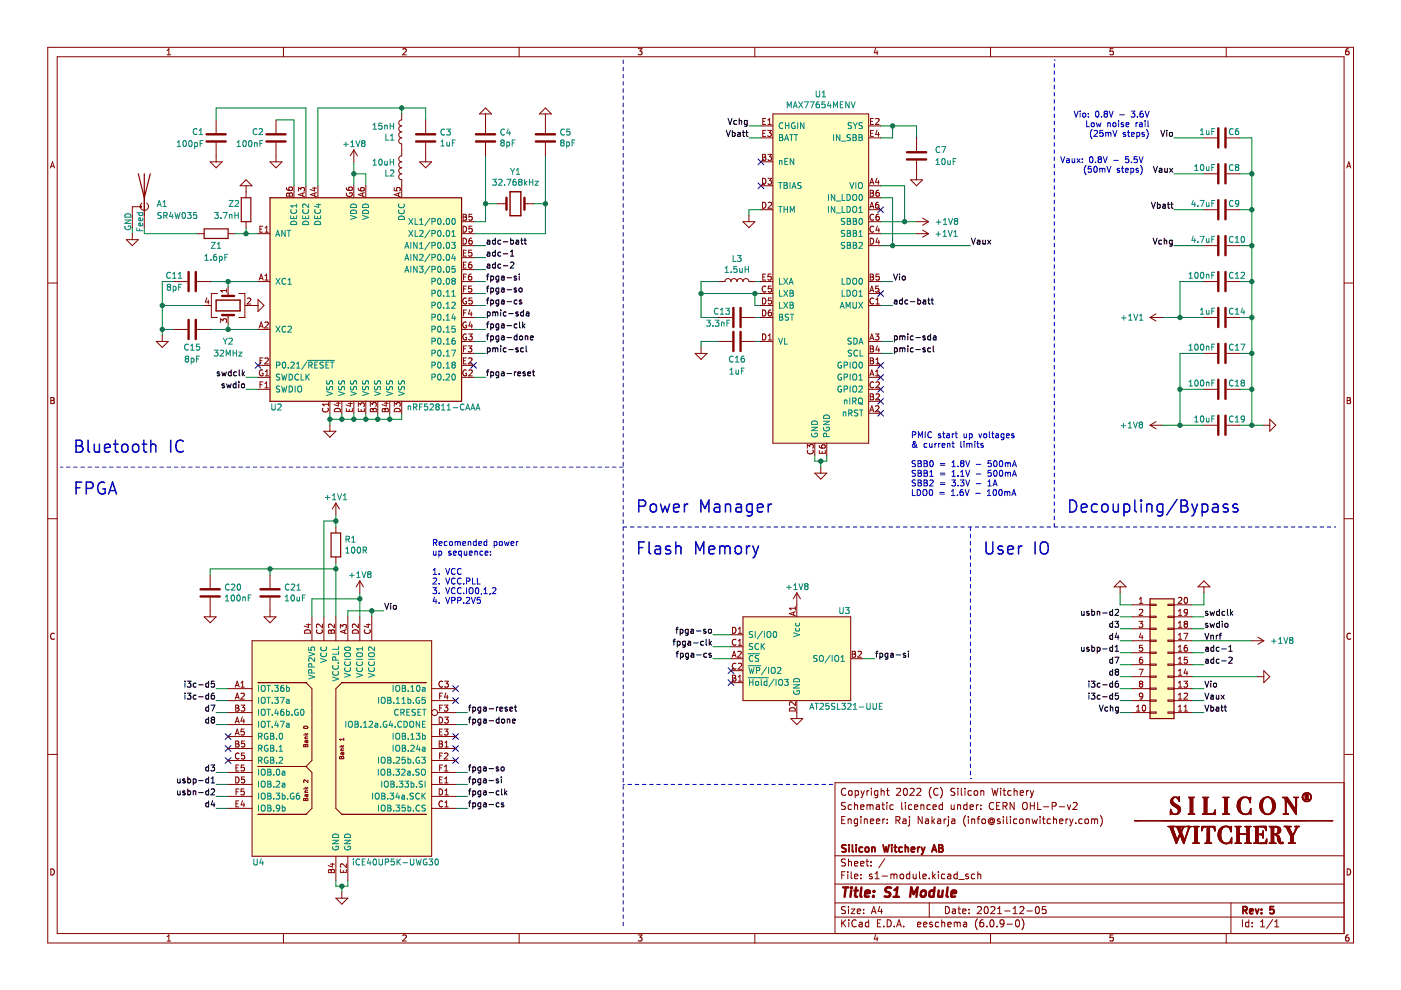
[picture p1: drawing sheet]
<svg xmlns="http://www.w3.org/2000/svg" width="297mm" height="210mm" viewBox="0 0 297 210" stroke-linecap="round" stroke-linejoin="round" font-family="sans-serif">
<path d="M.1 0h297v209.9h-297z" fill-rule="evenodd" fill="#fff" stroke="#fff" stroke-width=".21"/>
<g fill="none" stroke="#840000" stroke-width=".21">
<path d="M10.1 10h276.9v189.9h-276.9zM12.1 12h272.9v185.9h-272.9zM35.4 11.6h.8M35.4 10.7l.4-.4v1.3M60.1 10v2M85.4 10.4l.5-.1 .2 .4-.8 .9h.8M110.1 10v2M135.3 10.3h.8l-.4 .5 .4 .1v.6l-.2 .1-.6-.1M160 10v2M185.7 10.3l-.4 .9h.9M186 10.8v.8M210 10v2"/>
<path d="M236 10.3h-.6l-.1 .6h.6l.1 .6-.2 .1-.5-.1M260 10v2M285.9 10.3l-.4 .1-.1 .2-.1 .8 .2 .2 .5-.1-.1-.6-.4-.1-.2 .3M10.7 35.6l.4-1.3 .5 1.3M10.8 35.2h.6M44.6 34.3h2.5l-1.3 1.3zM45.8 25.4v2.8M45.8 30.3v4M52.2 39.4v2.5M52.2 38.1l1.2 1.3h-2.5zM57.2 34.3h2.6l-1.3 1.3zM58.5 25.4v2.8"/>
<path d="M58.5 30.3v4M60.7 39.8l.1 .3 .2 .2 .8 .1 .2-.3-.1-.4-.6 .1-.1 .3 .3 .3M62.3 39.4v2.5M64.9 39.4v2.5M66.2 39.9h.9M66.7 39.7v.8l-.9-.3M67.4 39.4v2.5M73.4 39.8l.1 .3 .2 .2 .8 .1 .2-.3-.1-.4-.6 .1-.1 .3 .3 .3M75 31.8l-.7 1.2M75 31.8v2.5M75 39.4v2.5M75 31.8l.8 1.2"/>
<path d="M76 39.9v.3l.3 .2 .7 .1 .2-.3-.1-.4-.6 .1v.3l.2 .3M77.6 39.4v2.5M83.6 39.8v.6l.6 .1-.1-.6 .6-.1 .2 .2-.2 .5M85.2 24.2v1.2a.63 .63 0 0 0-.7 .7 .63 .63 0 0 0 .7 .6 .63 .63 0 0 0-.7 .6 .63 .63 0 0 0 .7 .7 .63 .63 0 0 0-.7 .6 .63 .63 0 0 0 .7 .6 .63 .63 0 0 0-.7 .7 .63 .63 0 0 0 .7 .6v2.5a.63 .63 0 0 0-.7 .7 .63 .63 0 0 0 .7 .6 .63 .63 0 0 0-.7 .6 .63 .63 0 0 0 .7 .7 .63 .63 0 0 0-.7 .6 .63 .63 0 0 0 .7 .7 .63 .63 0 0 0-.7 .6 .63 .63 0 0 0 .7 .6v3.8M89 34.3h2.5l-1.3 1.3zM90.2 25.4v2.8M90.2 30.3v4M101.7 24.2l1.2-1.3 1.3 1.3zM102.9 24.2v4M102.9 30.3v2.7M115.6 22.9l1.3 1.3h-2.5zM115.6 24.2v4"/>
<path d="M115.6 30.3v2.7M161.3 34.3h2.6M161.3 39.4h2.6M161.3 26.7h2.6M161.3 29.2h2.6M161.7 37.8a.64 .64 0 0 1 .7 .6 .64 .64 0 0 1-.7 .7zM161.7 32.7h.4l.2 .3-.2 .3 .2 .2 .1 .3-.3 .2h-.4zM161.7 33.3h.4M161.7 25.7h.4M161.7 28.3h.4M162.3 25.1h-.6v1.3h.6M162.3 27.7h-.6v1.2h.6"/>
<path d="M162.7 27.7h.8l-.4 .4 .4 .2v.5l-.2 .1-.6-.1M162.8 37.8h.8l-.4 .5 .3 .1v.6l-.1 .1-.6-.1M162.8 32.7h.8l-.4 .5 .3 .1v.6l-.1 .1-.6-.1M162.8 26.4h.7M162.8 25.5l.4-.4v1.3M163.9 24.2h20.3v69.8h-20.3zM184.2 39.4h2.5M184.2 26.7h2.5M184.2 29.2h2.5M184.4 39.1l.4-1.3 .5 1.3M184.5 38.7h.6M184.6 25.7h.4"/>
<path d="M184.6 28.3h.4M185.2 25.1h-.6v1.3h.6M185.2 27.7h-.6v1.2h.6M185.7 25.2l.4-.1 .3 .4-.8 .9h.8M185.9 37.7l-.3 1h.8M186 27.6l-.3 .9h.7M186.2 38.2v.9M186.3 28.1v.8M193.1 38.1h2.5l-1.3 1.3zM194.3 29.2v2.8M194.3 34.1v4M255.3 29.2h2.7"/>
<path d="M255.3 36.9h2.7M260.1 29.2h2.8M260.1 36.9h2.8M285.5 35.6l.5-1.3 .4 1.3M285.7 35.2h.6M26.8 50.8h2.5l-1.2 1.3zM28.1 49.5v1.3M29.8 43.8h-1.7v4.5M30.1 43.1a.85 .85 0 0 0-.1 1.2 .85 .85 0 0 0 1.2 0 .85 .85 0 0 0-.1-1.2M30.6 41.9v2.6M30.6 45.7v2.6M36.9 59.7h2.8"/>
<path d="M41.8 59.7h2.8M42 49.5h1.3M48.4 49.5h1.2M52.2 47v1.3M54.7 59.7h2.5M54.7 49.5h2.5M55 59.4l.4-1.3 .4 1.3M55.1 59h.6M55.1 48.6h.4M55.7 48h-.6v1.2h.6M56.2 59.4h.7M56.2 58.5l.3-.4v1.3"/>
<path d="M56.2 49.2h.7M56.2 48.3l.4-.3v1.2M60.8 41.1l.3-.2 .2 .3 .2-.3h.3l.2 .2v.5h-1.3zM61.3 41.2v.4M63.3 40.5v-.7l.5 .4 .1-.4h.5l.1 .2-.1 .5M64.2 41v.6M64.5 40.8l-1.2 .5 1.2 .4M66.7 41v.6M67.1 40.8l-1.3 .5 1.3 .4M73.5 40.9a.58 .58 0 0 0 .6 .8 .58 .58 0 0 0 .5-.8h-.4v.2M76.9 41v.6M77.2 40.8l-1.2 .5 1.2 .4"/>
<path d="M84.5 41v.6M84.9 40.8l-1.3 .5 1.3 .4M97.9 59.7h2.5M97.9 47h2.5M97.9 49.5h2.5M97.9 52.1h2.5M97.9 54.6h2.5M97.9 57.2h2.5M98.2 45.4h.4l.3 .3-.3 .3 .3 .1v.3l-.2 .3h-.5zM98.2 48a.64 .64 0 0 1 .7 .6 .64 .64 0 0 1-.7 .6zM98.2 50.5a.64 .64 0 0 1 .7 .6 .64 .64 0 0 1-.7 .7zM98.2 46h.4"/>
<path d="M98.3 53.6h.4M98.3 56.2h.4M98.3 58.7h.4M98.9 53h-.6v1.3h.6M98.9 55.6h-.6v1.2h.6M98.9 58.1h-.6v1.3M99.9 58.1l-.3 .1-.2 .2-.1 .7 .3 .3 .4-.1-.1-.6-.3-.1-.3 .2M100 55.6h-.4l-.2 .3-.1 .7 .3 .2 .4-.1v-.6h-.4l-.3 .2M100 50.5l-.4 .1-.1 .2-.1 .7 .2 .3 .5-.2-.1-.6h-.4l-.2 .2M100 53h-.6l-.1 .6h.7v.6l-.2 .1-.5-.1M100.1 48h-.6l-.1 .6 .6-.1 .1 .6-.2 .1-.5-.1M100.1 45.4h-.6l-.1 .6h.6l.1 .6-.2 .1-.5-.1"/>
<path d="M105.5 43.2h1.9M111.2 43.2h1.9M152.4 59.7h1.3a.63 .63 0 0 1 .6-.6 .63 .63 0 0 1 .7 .6 .63 .63 0 0 1 .6-.6 .63 .63 0 0 1 .7 .6 .63 .63 0 0 1 .6-.6 .63 .63 0 0 1 .6 .6 .63 .63 0 0 1 .7-.6 .63 .63 0 0 1 .6 .6h1.3M157.5 47h2.6l-1.3 1.3zM158.8 45.7v1.3M161.3 59.7h2.6M161.3 44.5h2.6M161.7 42.9a.64 .64 0 0 1 .7 .6 .64 .64 0 0 1-.7 .7zM161.7 58.7h.4M162.3 58.1h-.6v1.3h.6M162.9 43l.5-.1 .2 .3-.8 1h.8M163.5 58.1h-.6l-.1 .6h.6l.1 .6-.2 .1-.5-.1"/>
<path d="M184.2 59.7h2.5M184.2 47h2.5M184.2 49.5h2.5M184.2 52.1h2.5M184.2 44.5h2.5M184.2 41.9h2.5M184.4 44.2l.4-1.3 .5 1.3M184.5 40.3h.4l.3 .3-.3 .3 .3 .2v.3l-.2 .2h-.5zM184.5 50.5a.64 .64 0 0 1 .7 .6 .64 .64 0 0 1-.7 .7zM184.5 58.1h.4l.3 .3-.3 .3 .3 .1v.3l-.2 .3h-.5zM184.5 58.7h.4M184.5 40.9h.4"/>
<path d="M184.5 43.8h.6M185.2 45.5a.56 .56 0 0 0-.8 .6 .56 .56 0 0 0 .8 .5M185.2 48.1a.56 .56 0 0 0-.8 .5 .56 .56 0 0 0 .8 .5M186 47.9l-.3 .9h.8M186 50.4l-.3 .9h.8M186.2 42.9h-.3l-.2 .3-.1 .7 .3 .3 .4-.2-.1-.6h-.3l-.3 .2M186.3 40.3l-.3 .1-.2 .2-.1 .8 .3 .2 .4-.1-.1-.6-.3-.1-.3 .3M186.3 45.4l-.3 .1-.2 .2-.1 .7 .3 .3 .4-.1-.1-.6-.3-.1-.3 .2M186.3 48.4v.8M186.3 50.9v.9M186.4 58.1h-.6l-.1 .6h.6l.1 .6-.2 .1-.5-.1M194.3 47h2.6"/>
<path d="M194.3 49.5h2.6M195.6 48.8l1.3 .7M195.6 46.2l1.3 .8M196.9 49.5l-1.3 .8M196.9 47l-1.3 .8M255.3 59.7h2.7M255.3 52.1h2.7M255.3 44.5h2.7M260.1 59.7h2.8M260.1 52.1h2.8M260.1 44.5h2.8M10.1 60h2"/>
<path d="M33.1 72.4h2.6l-1.3 1.3zM34.4 71.1v1.3M36.9 69.9h2.8M41.8 69.9h2.8M43.3 64.8h1.5M43.9 63.1l-.3 .9h.7M44.2 63.6v.9M46.1 62.2h-1.3v5.1h1.3M46.8 68.4v-.8l.5 .4 .1-.4h.5l.1 .2-.1 .6M48 61.2v.8M48 61.6h-1.2l.3 .4M48.4 61v1.7"/>
<path d="M48.4 66.8v1.8M50.6 62.2h1.3v5.1h-1.3M51.9 64.8h2.8M52.4 63.3l.5-.1 .3 .4-.8 .9h.8M54.7 69.9h2.5M54.7 63.5l1.3 1.3-1.3 1.2zM54.7 77.5h2.5M55 69.5l.4-1.2 .4 1.2M55.1 69.2h.6M55.1 76.5h.5M55.7 78.5a.58 .58 0 0 0-.7 .6 .58 .58 0 0 0 .8 .5v-.5h-.3M55.7 75.9h-.6v1.3"/>
<path d="M56.2 68.4l.4-.1 .3 .3-.8 .9h.8M56.2 76l.4-.1 .3 .3-.8 1h.8M56.3 79.7h.7M56.3 78.8l.3-.4v1.3M97.9 69.9h2.5M97.9 64.8h2.5M97.9 62.2h2.5M97.9 67.3h2.5M97.9 72.4h2.5M97.9 77.5h2.5M97.9 74.9h2.5M98.3 76.5h.4"/>
<path d="M98.3 74h.4M98.3 66.3h.4M98.3 61.3h.4M98.9 78.5a.58 .58 0 0 0-.8 .6 .58 .58 0 0 0 .8 .5v-.5h-.2M98.9 63.3a.58 .58 0 0 0-.8 .5 .58 .58 0 0 0 .8 .5v-.4h-.2M98.9 68.3a.58 .58 0 0 0-.8 .6 .58 .58 0 0 0 .8 .5v-.4h-.2M98.9 70.9a.58 .58 0 0 0-.8 .6 .58 .58 0 0 0 .8 .5v-.5h-.2M98.9 75.9h-.6v1.3h.6M98.9 60.7h-.6v1.2M98.9 65.7h-.6v1.3M98.9 73.3h-.6v1.3M99.3 73.3h.7l-.4 .5 .4 .2v.5l-.2 .1-.5-.1"/>
<path d="M99.3 70.8h.8l-.4 .5 .4 .1v.6l-.2 .1-.6-.1M99.3 76l.5-.1 .3 .3-.8 1h.8M99.4 78.5l.5-.1 .2 .4-.8 .9h.8M99.6 65.7l-.3 .9h.8M99.7 68.2l-.3 .9h.8M99.9 66.2v.8M100 60.7h-.6l-.1 .6 .6-.1 .1 .6-.2 .1-.5-.1M100 68.7v.8M100.1 63.2h-.6l-.1 .6 .6-.1 .1 .6-.2 .2-.5-.2M147.4 74.9h2.5l-1.3 1.3zM148.6 73.7v1.2M152.4 67.3h2.8"/>
<path d="M152.4 72.4h2.8M157.3 67.3h2.8M157.3 72.4h2.8M161.3 64.8h2.6M161.3 62.2h2.6M161.3 67.3h2.6M161.3 72.4h2.6M161.7 63.2a.64 .64 0 0 1 .7 .6 .64 .64 0 0 1-.7 .7zM161.7 70.8a.64 .64 0 0 1 .7 .6 .64 .64 0 0 1-.7 .7zM161.7 65.7a.64 .64 0 0 1 .7 .7 .64 .64 0 0 1-.7 .6zM162.4 60.8a.56 .56 0 0 0-.8 .5 .56 .56 0 0 0 .8 .5M162.9 72.1h.7"/>
<path d="M162.9 71.2l.3-.4v1.3M163.5 65.7l-.4 .1-.2 .2v.8l.2 .2 .4-.1v-.6l-.4-.1-.2 .3M163.5 63.2h-.6v.6l.6-.1v.6l-.1 .2-.5-.2M163.5 60.7h-.6v.6l.6-.1v.6l-.1 .1-.5-.1M184.2 64.8h2.5M184.2 62.2h2.5M184.2 72.4h2.5M184.2 77.5h2.5M184.2 74.9h2.5M184.4 79.7l.4-1.3 .5 1.3M184.4 72.1l.4-1.3 .5 1.3M184.4 61.9l.4-1.2 .5 1.2"/>
<path d="M184.5 73.3h.4l.3 .3-.3 .4 .3 .1v.3l-.2 .2h-.5zM184.5 75.9h.4l.3 .2-.3 .4 .3 .1v.3l-.2 .3h-.5zM184.5 76.5h.4M184.5 74h.4M184.5 79.3h.6M184.5 71.7h.6M184.5 61.6h.6M185.2 63.3a.56 .56 0 0 0-.8 .5 .56 .56 0 0 0 .8 .5M185.6 70.8h.8l-.5 .5 .4 .1v.6l-.2 .1-.5-.1M185.6 78.8l.4-.4v1.3M185.6 79.7h.8M185.7 63.6l.4-.4v1.3"/>
<path d="M185.7 76.2l.4-.3v1.3M185.7 64.5h.7M185.7 77.2h.7M186 73.3l-.3 .9h.8M186.3 60.7h-.6l-.1 .6 .6-.1 .1 .6-.2 .1-.5-.1M186.3 73.8v.8M243.8 67.3h2.6M243.8 67.3l1.3 .8M245.1 66.6l-1.3 .7M255.3 67.3h2.7M255.3 74.9h2.7M260.1 67.3h2.8"/>
<path d="M260.1 74.9h2.8M285 60h2M10.8 84.3h.4l.3 .2-.3 .4 .3 .1v.3l-.2 .3h-.5zM10.8 84.9h.4M54.7 82.5h2.5M54.7 80h2.5M55.1 81.6h.5M55.7 81h-.6v1.2M56.2 81.3l.3-.3v1.2M56.2 82.2h.7M68.5 86.6a.56 .56 0 0 0 .5 .8 .56 .56 0 0 0 .5-.8M68.7 91.4h2.5l-1.3 1.3z"/>
<path d="M69.6 85.4v.7M69.6 85.7h-1.2l.3 .4M69.9 85.1v2.5M69.9 90.2v1.2M71 86.8a.68 .68 0 0 1 .7-.2 .68 .68 0 0 1 .5 .7h-1.3zM71.3 85.5h.9M71.7 85.3v.8l-.9-.3M72.5 85.1v2.5M73.4 86.6v.6h1.3v-.6M73.9 85.5h.8M74 86.8v.4M74.3 85.4v.7l-.9-.3"/>
<path d="M75 85.1v2.5M76 86.2v-.8l.5 .4 .1-.3h.5l.1 .2-.1 .5M76 86.6v.6h1.2v-.6M76.6 86.8v.4M77.6 85.1v2.5M78.5 86.1v-.7l.5 .4 .1-.4h.6l.1 .2-.1 .5M78.6 86.7l.3-.1 .2 .3 .1-.3h.3l.3 .2v.5h-1.3zM79.1 86.9v.4M80.1 85.1v2.5M81.1 86.7l.3-.1 .3 .3 .1-.3h.3l.2 .2v.5h-1.2zM81.5 85.5h.8M81.7 86.9v.4"/>
<path d="M81.9 85.3v.8l-.9-.3M82.6 85.1v2.5M83.6 86.1v-.7l.5 .4 .1-.4h.5l.2 .2-.2 .5M83.6 86.8a.68 .68 0 0 1 .8-.2 .68 .68 0 0 1 .5 .7h-1.3zM85.2 85.1v2.5M97.9 80h2.5M171.2 95v-.8l.5 .5 .1-.4h.5l.1 .2-.1 .5M171.3 95.5a.56 .56 0 0 0 .5 .7 .56 .56 0 0 0 .5-.7M172.8 94v2.5M173.7 94.4l.1 .4 .2 .2h.7l.3-.2-.1-.4h-.6l-.1 .4 .2 .2M173.7 95.5v.6h1.3v-.6M174 99v1.3"/>
<path d="M174.3 95.7v.4M175.3 94v2.5M184.2 82.5h2.5M184.2 80h2.5M184.2 87.6h2.5M184.2 85.1h2.5M184.4 87.3l.4-1.3 .5 1.3M184.5 83.5h.4l.3 .2-.3 .4 .3 .1v.3l-.2 .3h-.5zM184.5 84.1h.4M184.5 86.9h.6M185.2 81.1a.56 .56 0 0 0-.8 .5 .56 .56 0 0 0 .8 .5M185.6 86.2l.5-.2 .3 .4-.8 .9h.8"/>
<path d="M185.7 81.1l.5-.1 .2 .3-.7 .9h.7M185.7 83.6l.5-.1 .2 .4-.7 .9h.7M243.8 90.2h2.6M243.8 90.2l1.3 .7M245.1 89.4l-1.3 .8M255.3 82.5h2.7M255.3 90.2h2.7M260.1 82.5h2.8M260.1 90.2h2.8M267.9 90.2h1.3M269.2 88.9l1.3 1.3-1.3 1.2zM285.6 84.3h.5l.2 .2-.2 .4 .2 .1 .1 .3-.3 .3h-.5z"/>
<path d="M285.6 84.9h.5M10.1 110h2M71.2 106.7v2.5M71.2 111.7v1.3M71.2 118.1v1.3M71.2 106.7l-.8 1.2M71.2 106.7l.8 1.2M172.8 100.3h2.5l-1.3 1.3zM285 110h2M11.5 134.4a.58 .58 0 0 0-.8 .5 .58 .58 0 0 0 .8 .5M43.3 130.8h2.5l-1.2 1.2zM44.6 121.9v2.8"/>
<path d="M44.6 126.7v4.1M53.4 135.9h38.1v45.6h-38.1zM56 130.8h2.5l-1.3 1.2zM57.2 121.9v2.8M57.2 126.7v4.1M64.6 133.8a.68 .68 0 0 1 .8-.2 .68 .68 0 0 1 .4 .7h-1.3zM65 132.4h.8M65.4 132.3v.7l-.9-.3M66.1 130.8v5.1M67.2 133.5a.56 .56 0 0 0 .5 .8 .56 .56 0 0 0 .5-.8M68.4 132.3v.8l-.9-.8-.4 .3 .1 .4M68.7 130.8v5.1"/>
<path d="M69.7 133.6h.3l.2 .2 .3-.3 .3 .1 .1 .7h-1.3zM70.2 133.8v.5M70.9 132.3v.8l-.9-.8-.4 .3 .1 .4M71.2 130.8v5.1M72.2 133.2v-.8l.4 .4 .2-.3h.5l.1 .2-.1 .5M73.1 133.6v.6M73.4 133.5l-1.2 .4 1.2 .4M73.7 130.8v5.1M74.9 133.6a.66 .66 0 0 1 .7 0 .66 .66 0 0 1 .4 .7h-1.3zM76 132.3v.8l-.9-.8-.4 .3 .1 .4M76.3 123.2l-.8 1.2M76.3 123.2v2.5"/>
<path d="M76.3 130.8v5.1M76.3 123.2l.7 1.2M77.4 133.5a.56 .56 0 0 0 .5 .8 .56 .56 0 0 0 .5-.8M77.7 132.4h.8M78.1 132.3v.7l-.9-.3M78.8 130.8v5.1M155 139.7h2.5M155 137.1h2.5M155 134.6h2.5M155.2 139.3l.4-1.2 .5 1.2M155.3 133a.64 .64 0 0 1 .7 .6 .64 .64 0 0 1-.7 .7zM155.3 139h.7"/>
<path d="M156 135.7a.56 .56 0 0 0-.8 .5 .56 .56 0 0 0 .8 .5M156.4 138.2l.5-.1 .3 .3-.8 .9h.8M156.5 134.3h.7M156.5 133.4l.4-.4v1.3M156.5 135.9l.4-.4v1.3M156.5 136.8h.7M157.5 130.8h22.9v17.7h-22.9zM168.3 129.8v.6M168.6 129h-1.2l.3 .3M168.6 128.6v.7M168.6 129.7l-1.2 .4 1.2 .4M168.9 125.7v5.1"/>
<path d="M168.9 125.7l-.7 1.3M168.9 125.7l.8 1.3M180.4 139.7h2.5M180.7 138.1h.4l.3 .2-.3 .4 .3 .1v.3l-.2 .2h-.5zM180.7 138.7h.4M181.9 138.2l.5-.1 .2 .3-.8 .9h.8M236.2 124.4l1.3-1.2 1.3 1.2zM237.5 124.4v1.3M240 130.8h3.8M240 135.9h3.8M240 128.2h3.8M240 138.4h3.8"/>
<path d="M240 133.3h3.8M241.5 131.7h.8l-.4 .5 .3 .1v.6l-.2 .1-.5-.1M241.6 129.3l.4-.1 .3 .4-.8 .9h.8M241.6 127.9h.7M241.6 127l.3-.3v1.2M241.9 134.2l-.3 .9h.8M242.2 139.3l-.4 .1-.2 .3v.7l.2 .2 .4-.1v-.6l-.4-.1-.2 .3M242.2 134.7v.8M242.2 136.8h-.6v.6h.6v.6l-.2 .1-.4-.1M243.8 128.1h1.3v.3h-1.3zM243.8 130.7h1.3v.2h-1.3zM243.8 133.2h1.3v.2h-1.3z"/>
<path d="M243.8 135.7h1.3v.3h-1.3zM243.8 138.3h1.3v.2h-1.3zM247.6 138.3h1.3v.2h-1.3zM247.6 135.7h1.3v.3h-1.3zM247.6 133.2h1.3v.2h-1.3zM247.6 130.7h1.3v.2h-1.3zM247.6 128.1h1.3v.3h-1.3zM248.9 130.8h3.8M248.9 135.9h3.8M248.9 128.2h3.8M248.9 138.4h3.8M248.9 133.3h3.8"/>
<path d="M249.8 135.5h.8M249.8 126.8l.5-.1 .3 .3-.8 .9h.8M249.8 132.1l.4-.4v1.3M249.8 138.1h.8M249.8 133h.8M249.8 129.6l.4-.4v1.3M249.8 134.6l.4-.3v1.2M249.8 137.2l.4-.4v1.3M249.8 139.7l.4-.4v1.3M249.8 130.5h.8M251 134.3h.8l-.5 1.2M251.2 126.8l.2-.1a.68 .68 0 0 1 .4 .6 .68 .68 0 0 1-.4 .6l-.3-.5z"/>
<path d="M251.3 132.3l-.2-.3 .2-.3h.2l.3 .3-.3 .3M251.3 132.3h.2M251.3 132.3l-.2 .2v.4l.2 .1h.2l.3-.2v-.3l-.3-.2M251.7 136.8l-.4 .1-.2 .2v.7l.2 .3 .4-.1v-.6l-.4-.1-.2 .2M251.7 139.3h-.6v.7l.6-.1v.6l-.2 .1-.4-.1M251.8 129.7l-.3 .3-.3-.1-.1-.6 .4-.1 .3 .2-.1 .8-.2 .2-.3 .1M254 124.4l1.3-1.2 1.2 1.2zM255.3 124.4v1.3M265.4 135.9h2.5M266.7 135.1l1.2 .8M267.9 135.9l-1.2 .7M286.4 134.4a.58 .58 0 0 0-.8 .5 .58 .58 0 0 0 .8 .5"/>
<path d="M10.1 160h2M48.4 146h5M48.4 148.5h5M48.4 153.6h5M48.4 156.2h5M48.4 158.7h5M48.4 151.1h5M49.9 145.7l.4-1.3 .4 1.3M49.9 148.2l.4-1.2 .4 1.2M49.9 153.3l.4-1.3 .4 1.3M49.9 155.8l.4-1.2 .4 1.2M50 157.1h.4l.2 .3-.2 .3 .2 .1 .1 .3-.3 .3h-.4z"/>
<path d="M50 157.7h.4M50 149.5h.4l.2 .2-.2 .4 .2 .1 .1 .3-.3 .3h-.4zM50 150.1h.4M50 145.3h.6M50 147.9h.6M50 152.9h.6M50 155.5h.6M50.7 159.8a.56 .56 0 0 0-.8 .5 .56 .56 0 0 0 .8 .5M51.1 145.7h.7M51.1 144.8l.3-.4v1.3M51.1 147.1l.5-.1 .2 .3-.8 .9h.8M51.1 149.5h.8l-.4 .5 .3 .1v.6l-.1 .1-.6-.1"/>
<path d="M51.4 152l-.3 .9h.8M51.7 152.5v.8M51.7 154.6h-.6v.6l.6-.1v.6l-.1 .1-.5-.1M51.8 157.1h-.6v.6h.6v.6l-.1 .1-.5-.1M51.8 159.7h-.6v.6l.6-.1v.6l-.1 .1-.5-.1M54.7 144.7h.1M54.7 144.7h10.2M64.4 155.8h.9M64.4 154.1a.43 .43 0 0 1 .5-.2 .43 .43 0 0 1 .3 .4 .43 .43 0 0 1-.5 .2 .43 .43 0 0 1-.3-.4zM64.5 157.9l.3 .1 .2-.2 .2 .1 .1 .4h-.9zM64.7 156.6h.6M64.7 155.5l.3 .3"/>
<path d="M64.8 158v.3M64.9 144.7h.1M64.9 144.7l1.2 1.3v15.2l-1.2 1.3M64.9 157.1l.1 .3 .3-.1-.1-.2h-.4l-.1 .3M65.3 156.2l-.6 .1 .1 .3M65.3 155.5l-.4 .2M72 158.4h.9M72.3 159.2h.6M72.3 158l.3 .4M72.5 144.7h.1M72.5 144.7l-1.3 1.3v25.4l1.3 1.3M72.5 144.7h17.7"/>
<path d="M72.5 159.6l.2 .4 .2-.1-.1-.3M72.9 156.5v.5M72.9 159.6h-.6v.4M72.9 158.8h-.6l.1 .4M72.9 158l-.4 .3M72.9 156.8h-.9l.2 .2M90.2 144.7h.1M91.5 146h5.1M91.5 148.5h5.1M91.5 153.6h5.1M91.5 156.2h5.1M91.5 158.7h5.1"/>
<path d="M92.8 151.1h3.8M93.1 157.1h.4l.3 .3-.3 .3 .3 .1v.3l-.2 .3h-.5zM93.1 152a.64 .64 0 0 1 .8 .7 .64 .64 0 0 1-.8 .6zM93.1 157.7h.4M93.2 155.2h.4M93.2 150.1h.4M93.2 147.6h.4M93.8 154.6h-.6v1.2h.6M93.8 147h-.6v1.2M93.8 149.5h-.6v1.3M93.8 159.7h-.6v1.2M93.8 144.5a.56 .56 0 0 0-.7 .6 .56 .56 0 0 0 .7 .5"/>
<path d="M94.2 149.5h.8l-.5 .5 .4 .1v.6l-.2 .1-.5-.1M94.2 154.6h.8l-.4 .5 .3 .1v.5l-.1 .1-.6-.1M94.2 159.8l.5-.1 .3 .3-.8 .9h.8M94.3 144.4h.8l-.5 .5 .4 .1v.6l-.2 .1-.5-.1M94.3 152h.8l-.5 .5 .4 .1v.6l-.2 .1-.5-.1M94.3 158.4h.8M94.3 157.5l.4-.4v1.3M94.5 146.9l-.3 .9h.8M94.8 147.4v.8M155 144.7h2.5M155 142.2h2.5M155.3 143.2h.4l.3 .2-.3 .4 .3 .1v.3l-.2 .2h-.5z"/>
<path d="M155.3 143.8h.4M156 140.7a.56 .56 0 0 0-.8 .6 .56 .56 0 0 0 .8 .5M156.5 144.4h.7M156.5 143.5l.4-.3v1.2M156.5 140.7l.5-.1 .2 .4-.7 .9h.7M167.4 150.3a.68 .68 0 0 1 .8-.2 .68 .68 0 0 1 .4 .7h-1.2zM167.7 152.4h2.5l-1.3 1.2zM168.6 148.8v.8l-.9-.8-.3 .3 .1 .4M168.9 148.5v3.9M240 146h3.8M240 148.5h3.8M240 151.1h3.8"/>
<path d="M240 143.5h3.8M240 140.9h3.8M241 150.8h.7M241 149.9l.3-.4v1.3M241.5 141.9h.9l-.6 1.3M241.8 145l-.2-.3 .2-.3h.2l.3 .3-.3 .3M241.8 145l-.2 .2v.3l.2 .2h.2l.3-.2v-.3l-.3-.2M241.8 145h.2M242.3 149.6l.2-.1a.68 .68 0 0 1 .4 .6 .68 .68 0 0 1-.4 .7l-.3-.5zM242.3 147.5l-.3 .3-.3-.1-.1-.6 .4-.1 .3 .2-.1 .7-.2 .3h-.3M243.8 140.8h1.3v.3h-1.3zM243.8 143.3h1.3v.3h-1.3z"/>
<path d="M243.8 145.9h1.3v.2h-1.3zM243.8 148.4h1.3v.3h-1.3zM243.8 151h1.3v.2h-1.3zM247.6 151h1.3v.2h-1.3zM247.6 148.4h1.3v.3h-1.3zM247.6 145.9h1.3v.2h-1.3zM247.6 143.3h1.3v.3h-1.3zM247.6 140.8h1.3v.3h-1.3zM248.9 146h3.8M248.9 148.5h3.8M248.9 151.1h3.8M248.9 143.5h3.8"/>
<path d="M248.9 140.9h3.8M249.8 147.3l.4-.3v1.2M249.8 145.7h.8M249.8 148.2h.8M249.8 150.8h.8M249.8 143.2h.8M249.8 140.6h.8M249.8 142.3l.4-.4v1.3M249.8 144.8l.4-.4v1.3M249.8 149.9l.4-.4v1.3M251 144.4h.8l-.4 .5 .3 .1v.6l-.2 .1-.5-.1M251.1 147.1l.4-.1 .3 .3-.8 .9h.8"/>
<path d="M251.1 150.8h.7M251.1 149.9l.3-.4v1.3M251.4 141.8l-.3 .9h.7M251.7 142.3v.9M266.7 143.5h1.2M267.9 142.2l1.3 1.3-1.3 1.2zM285 160h2M48.4 168.9h5M48.4 171.4h5M48.4 161.2h5M48.4 166.3h5M48.4 163.8h5"/>
<path d="M50 164.7a.64 .64 0 0 1 .7 .7 .64 .64 0 0 1-.7 .6zM50 170.4h.4M50 162.8h.4M50.1 167.9h.4M50.6 169.8h-.6v1.3h.6M50.6 162.2h-.6v1.3h.6M50.7 167.3h-.6v1.2M51.4 169.8l-.3 .9h.8M51.7 170.2v.9M51.7 167.3h-.6v.6l.6-.1v.6l-.1 .1-.5-.1M51.8 162.2h-.6l-.1 .6 .6-.1 .1 .6-.2 .2-.5-.2M51.8 164.7h-.6v.6h.6v.6l-.1 .1-.5-.1"/>
<path d="M54.7 162.5h.1M54.7 172.7h.1M54.7 162.5h10.2M54.7 172.7h10.2M64.4 167.2h.9M64.5 169.3l.3 .1 .2-.2 .2 .1 .1 .4h-.9zM64.7 168.1h.6M64.7 166.9l.3 .3M64.8 169.4v.3M64.9 162.5h.1M64.9 172.7h.1M64.9 162.5l1.2 1.3v7.6l-1.2 1.3"/>
<path d="M64.9 168.5l.1 .4 .3-.1-.1-.3h-.4l-.1 .4M65.3 167.7h-.6l.1 .4M65.3 165.4v.5l-.7-.5-.2 .2 .1 .3M65.3 166.9l-.4 .3M72.1 160.4l.3 .2 .2-.2h.2l.1 .5h-.9zM72.4 160.6v.3M72.5 172.7h.1M72.5 172.7h17.7M90.2 172.7h.1M91.5 168.9h5.1M91.5 171.4h5.1M91.5 161.2h5.1"/>
<path d="M91.5 166.3h5.1M91.5 163.8h5.1M93.1 167.3a.64 .64 0 0 1 .8 .6 .64 .64 0 0 1-.8 .6zM93.2 165.3h.4M93.2 162.8h.4M93.2 160.3h.4M93.8 164.7h-.6v1.3h.6M93.8 162.2h-.6v1.3M93.8 169.9a.56 .56 0 0 0-.7 .5 .56 .56 0 0 0 .7 .6M94.2 162.6l.4-.4v1.3M94.2 163.5h.8M94.3 166h.7"/>
<path d="M94.3 165.1l.3-.4v1.3M94.3 167.6l.4-.3v1.2M94.3 170.2l.4-.4v1.3M94.3 171.1h.8M94.3 168.5h.8M178.5 173.8h.5M179.2 173.1h-.7v1.5h.7M179.3 170.2l-.6-.1-.3 .3 .1 .4 .7 .3v.4l-.2 .1h-.6M179.3 167.3a.71 .71 0 0 0-1 .5 .71 .71 0 0 0 .7 .8l.3-.1M179.8 173.8l.2-.2 .4 .1 .1 .9M179.8 173.6v1M180 167.8l.2-.2 .4 .2 .1 .5-.2 .3h-.3l-.2-.1z"/>
<path d="M180.5 170.7l-.4-.1-.3 .3 .2 .7h.5M181.2 170.1v1.5M181.2 170.8l.2-.2 .3 .1 .1 .9M181.3 167.7l.4-.1 .3 .3-.1 .7h-.6M181.3 167.6v1.5M181.8 173.7l-.4-.1-.3 .3 .1 .7h.6M181.8 173.6v1.2l-.3 .3h-.3M182.5 171.1l.7-.1-.1-.3-.4-.1-.2 .2v.8h.6M182.5 173.1v.2M182.5 173.6v1M182.5 167.6l.4 1M182.9 168.6l-.4 .5"/>
<path d="M183.2 173.8l.3-.2 .3 .1 .1 .9M183.2 173.6v1M183.2 167.6l-.3 1M183.8 167.6v1M183.8 170.6v1M183.8 170.8l.4-.2 .3 .2M184.2 167.6l-.4 .3M184.5 170.8l.2-.2 .3 .1 .1 .9M184.5 170.8v.8M184.5 174.1l.7-.1v-.3l-.5-.1-.2 .2 .1 .8h.6M184.7 167.1v.2M184.7 167.6v1"/>
<path d="M185.8 174.1l.7-.1v-.3l-.5-.1-.2 .2 .1 .8h.6M185.8 170.7h.6l.1 .9M186.1 167.7l-.4-.1-.3 .3 .1 .7h.6M186.1 167.6v1.2l-.3 .3h-.3M186.5 171l-.5 .1-.3 .2 .3 .3h.5M186.8 167.8l.2-.2 .4 .1 .1 .9M186.8 167.1v1.5M187 170.6h.5M187.2 170.1v1.3l.3 .2M187.2 173.6v1M187.6 173.6l-.4 .3M188 167.6h.5"/>
<path d="M188 170.1v.2M188 170.6v1M188.1 173.7v.1M188.1 174.5v.1M188.2 167.1v1.3l.3 .2M189.4 170.7l-.4-.1-.3 .3 .1 .7h.6M190 173.9l.7-.1 .1-.2-.1-.3-.7-.2v1.5M190.1 167.3l.6-.2 .3 .5-1 1h1M190.3 173.9l.5 .7M191.2 170.1v1.3l.2 .2M191.5 173.7h.5l.1 .9M191.7 167.3l.2-.2a.8 .8 0 0 1 .5 .8 .8 .8 0 0 1-.5 .7l-.4-.5z"/>
<path d="M192 170.1v.2M192 170.6v1M192.1 174l-.5 .1-.2 .2 .2 .3h.5M192.8 173.6v1.3l-.3 .2M192.8 173.1v.2M193 167.3l.5-.2 .3 .5-.9 1h.9M193.3 170.7l-.4-.1-.3 .3 .1 .7h.6M193.9 171.1l.7-.1-.1-.3-.4-.1-.2 .2 .1 .8h.5M194.4 167.3l.6-.2 .2 .5-.9 1h.9M195.2 170.6v1M195.2 170.8l.3-.2 .3 .1 .1 .9M195.5 173.1v1.5l-.8-1.5v1.5"/>
<path d="M196.2 173.7h.6l.1 .9M196.9 174l-.5 .1-.2 .2 .2 .3h.5M197.2 170.7l-.4-.1-.3 .3 .2 .7h.5M197.5 166.9a1.72 1.72 0 0 0 0 2.3M197.6 173.1v1.5M197.7 174.1l.5 .5M197.8 171.1l.7-.1v-.3l-.5-.1-.2 .2 .1 .8h.6M198.2 173.6l-.6 .6M198.8 173.7h.6l.1 .9M198.9 167.3a.71 .71 0 0 0-1 .5 .71 .71 0 0 0 .7 .8l.3-.1M199.4 166.9a1.72 1.72 0 0 1 0 2.3M199.5 174l-.5 .1-.3 .2 .3 .3h.5"/>
<path d="M199.8 170.7l-.4-.1-.3 .3 .1 .7h.6M199.8 170.1v1.5M200.2 173.6v1M200.6 173.6l-.4 .3M201.1 173.1v.2M201.1 173.6v1.3l-.3 .2M201.7 170.6v1h.4l.2-.1M201.8 173.7h.6l.1 .9M202.3 170.6v1M202.5 167.2l-.6-.1-.3 .3 .1 .4 .7 .3v.4l-.2 .1h-.6M202.5 174l-.5 .1-.3 .2 .3 .3h.5M203 170.8l.2-.2 .4 .1 .1 .9"/>
<path d="M203 170.6v1M203.1 167.1v.2M203.1 167.6v1M203.8 167.1v1.3l.2 .2M204.6 167.1v.2M204.6 167.6v1M204.7 172.9a1.72 1.72 0 0 0 0 2.3M205 170.7l-.4-.1-.3 .3 .2 .7h.5M205 170.1v1.5M205.3 173.1v.2M205.3 173.6v1M205.7 171.1l.7-.1-.1-.3-.4-.1-.2 .2v.8h.6"/>
<path d="M205.9 167.7l-.4-.1-.3 .3 .2 .7h.5M206 173.8l.2-.2 .4 .1 .1 .9M206 173.6v1M206.6 167.8l.2-.2 .4 .2 .1 .5-.1 .3h-.4l-.2-.1zM207 170.6v1M207.2 173.6h.5M207.4 170.6l-.4 .3M207.7 173.1l-.3 .2v1.3M207.9 170.7v.1M207.9 167.8l.3-.2 .3 .1 .1 .9M207.9 167.6v1M207.9 171.5v.1"/>
<path d="M208.2 173.8l.2-.2 .5 .2v.5l-.1 .3h-.4l-.2-.1zM210.3 167.1l.4 1.5 .2-1 .3 1 .4-1.5M210.5 174.3l.2 .1a.64 .64 0 0 0-.4-1 .64 .64 0 0 0-.8 .7 .71 .71 0 0 0 .5 .7 .71 .71 0 0 0 .7-.2M210.5 173.9a.36 .36 0 0 0-.5 0 .36 .36 0 0 0 0 .5 .36 .36 0 0 0 .5-.1M210.5 173.8v.5M210.7 170.3a.71 .71 0 0 0-1 .5 .71 .71 0 0 0 .7 .8l.3-.1M211.3 170.8h.5M212 173.7l-.3-.1-.3 .2 .1 .3 .5 .1v.4h-.6M212 170.1h-.7v1.5h.7M212.2 167.1v.2M212.2 167.6v1M212.7 170.9l.7-.1 .1-.2-.1-.3-.7-.2v1.5"/>
<path d="M212.7 167.6h.5M212.7 173.1v.2M212.7 173.6v1M212.9 167.1v1.3l.3 .2M213 170.9l.5 .7M213.4 173.1v1.3l.3 .2M214.2 173.1v.2M214.2 173.6v1M214.4 167.7l-.5-.1-.2 .3 .1 .7h.6M215 170.1v1.5l-.8-1.5v1.5M215 167.1v1.5M215 167.8l.2-.2 .4 .1 .1 .9"/>
<path d="M215.6 173.7l-.4-.1-.3 .3 .1 .7h.6M216.2 173.8l.2-.2 .5 .2v.5l-.1 .3h-.4l-.2-.1zM216.3 168.1l.7-.1-.1-.3-.4-.1-.2 .2 .1 .8h.5M216.9 170.3l.3-.2a.5 .5 0 0 1 .6 .5v.5a.5 .5 0 0 1-.5 .6 .5 .5 0 0 1-.5-.6zM217.6 173.8l.2-.2 .4 .1v.9M217.6 173.6v1M217.7 167.6v1M218.1 167.6l-.4 .3M218.4 170.8h.9M218.4 170.1v1.5M218.4 167.6l.4 1M218.8 173.6l.3 1 .3-.7 .3 .7 .2-1"/>
<path d="M218.8 168.6l-.4 .5M219.2 167.6l-.4 1M219.3 170.1v1.5M220 170.1v1.5h.7M220.5 173.1v.2M220.5 173.6v1M221 173.6h.6M221.2 173.1v1.3l.4 .2M221.2 171.1h1.2M222.7 173.7l-.4-.1-.3 .3 .2 .7h.5M223.1 170.9l.7-.1 .1-.2v-.3l-.8-.2v1.5M223.4 173.8l.2-.2 .3 .1 .1 .9"/>
<path d="M223.4 173.1v1.5M224.6 171.1h1.1M224.7 174.1l.7-.1-.1-.3-.4-.1-.2 .2v.8h.6M226 173.6v1M226.3 170.6l.4 1 .3-1M226.4 173.6l-.4 .3M226.8 173.6l.4 1M227.2 174.6l-.4 .5M227.5 173.6l-.3 1M227.5 170.3l.6-.2 .3 .5-1 1h1M228.1 174.5v.1M229.4 173.7l-.4-.1-.3 .3 .2 .7h.5"/>
<path d="M230.1 173.8l.2-.2 .4 .2 .1 .5-.1 .3h-.4l-.2-.1zM231.4 173.8l.5-.2 .2 .2M231.4 173.6v1M232.1 173.8l.2-.2 .3 .1 .1 .9M232.1 173.8v.8M233.3 172.9a1.72 1.72 0 0 1 0 2.3M240.7 174h-.2h42.1h-.2M241.5 174h40.4M247.6 175.2h1.5M247.6 175.2h.1M247.6 175.2a1.15 1.15 0 0 1 .8 1.1l1 2.5M248.2 171.6h.1"/>
<path d="M248.4 169.3l.2-.2a1.15 1.15 0 0 1 1.2 0l.2-.2v1a.71 .71 0 0 0-.5-.8 .71 .71 0 0 0-.9 .5 1.34 1.34 0 0 0 1.1 1.2 1.08 1.08 0 0 1 .4 1.5 1.08 1.08 0 0 1-1.5 .3l-.3-.1-.2 .2 .1-1.1a.92 .92 0 0 0 .5 .9 .92 .92 0 0 0 1-.1 .92 .92 0 0 0-.7-1.4 1.1 1.1 0 0 1-.6-1.7zM248.7 175.4l.2-.1a.64 .64 0 0 1 .8 .6l.4 .9-.5 1.2zM249.1 175.2v.1M249.2 175.2l2.3 .1a.51 .51 0 0 0-.7 .4l-.3 .7 .6 1.6M249.4 178.8v.1M249.5 178.8l-.1 .1M249.5 178.8h.1M249.5 175.4h.6M250.2 175.3l.5 .1-.3 .8zM250.2 177.1l-.7 1.7M250.2 177.1h.1M251.1 178h.1"/>
<path d="M251.7 175.2h.1M252 169.1h1.3l-.4 .1v3.3l.4 .1h-1.4l.4-.1v-2.9v-.4zM252.3 169.2v.1M252.4 175.3h.1M252.4 175.3l-.2 .2-1.2 3.4-.7-1.8M252.5 175.3h.1l-1-.1 .4 .3-.9 2.5M252.9 175.3h1.3h-.3v3.4l.4 .1h-1.4l.4-.1v-3.1l-.1-.3zM253.3 169.1h.1M254.2 175.2v.1M254.8 176.1v-.9h2.7l.1 1-.1-.3a.61 .61 0 0 0-.6-.6h-.5v3.1l.3 .3M254.8 176.1v.1a.9 .9 0 0 1 1.1-.9v3.4M254.8 176.1h.1"/>
<path d="M255 169.1h.1M255 169.1l.3 .1v3.3l-.3 .1M255 172.6h.1M255 169.1h1.2M255.5 178.8h.1M255.8 178.7h.1M255.8 178.7l-.3 .1M256.2 169.1l-.3 .1v3.3h.6a.91 .91 0 0 0 1.1-.8M256.2 169.1h.1M256.7 178.7h.1M256.7 178.7l.2 .1h-1.4M257.6 171.7l.1 .1"/>
<path d="M257.7 171.8v.9l-2.7-.1M259.2 172.6h.1M259.3 169.1h1.3l-.4 .1v3.3l.4 .1h-1.3l.3-.1v-3.3zM260.6 175.3h.1M261 178.7v.1M261.1 175.2h.1M261.1 175.2l-.2 .2-.3-.1M261.1 175.2l-.1 1.2a1.15 1.15 0 0 0-1.5-1 2.3 2.3 0 0 0 .1 3.3 1.21 1.21 0 0 0 1.5-1.1v1.3l-.2-.3a1.8 1.8 0 0 1-2.2-.2 1.8 1.8 0 0 1-.3-2.2 1.62 1.62 0 0 1 2.2-.9M263.9 178.8h.1M265.2 169l-.2 .2a1.84 1.84 0 0 0-2.8 1.5 1.84 1.84 0 0 0 2.5 1.9l.3-.2 .2 .3M265.2 169h.1M265.2 172.7h.1"/>
<path d="M265.2 169l-.1 1.2a1.06 1.06 0 0 0-1.1-1.1 1.06 1.06 0 0 0-1.1 1.1 1.87 1.87 0 0 0 1 2.4 1.17 1.17 0 0 0 1.3-1.2M265.2 171.4h.1M265.2 171.4v1.3M265.3 175.2l-1.4 .1a.4 .4 0 0 1 .4 .1 .4 .4 0 0 1 0 .4l.1 1h-1.6v-1.5h.4h-1.3h.3v.7v2.7l-.3 .1h1.3l-.4-.1v-1.8h1.5v1.7l-.4 .2M265.3 175.3l-.4 .2v3.2l.4 .1h-1.3M265.3 175.2v.1M265.8 178.8h.1M266.1 178.7l-.3 .1M266.1 178.7h.1M267.1 170.8h.6M267.6 169.5a1.7 1.7 0 0 1 2.1-.2 1.7 1.7 0 0 1 .7 2 1.65 1.65 0 0 1-1.9 1.4 1.65 1.65 0 0 1-1.4-1.8 1.77 1.77 0 0 1 .5-1.4zM267.7 177.5h.1"/>
<path d="M268 169.4a1.01 1.01 0 0 1 1.2-.2 1.01 1.01 0 0 1 .6 1.1 1.92 1.92 0 0 1-.7 2.3 1.17 1.17 0 0 1-1.4-1.4v-.8zM268.1 178.7h-1.3v-1.7h.4a.63 .63 0 0 1 .6 .7v-1.6a.74 .74 0 0 1-1 .8v-1.6h.7a.88 .88 0 0 1 1 .8l-.1-.9-2.6 .1h.4v.2l-.1 3.2M268.1 178.7l.3-.2 .2-.6v1l-2.8-.1M268.1 178.7h.1M269.1 175.3l.4 .1v3.3l-.4 .1h1.4M269.1 175.2h1.4a.81 .81 0 0 1 1 .5 .81 .81 0 0 1-.5 1.1l-.5 .1a1.63 1.63 0 0 1 1.1 1.8l.2 .1 .1-.2h.2a.58 .58 0 0 1-.7 .3 .58 .58 0 0 1-.4-.6l-.1-.3a.81 .81 0 0 0-.8-1v1.6l.4 .2M269.1 175.2v.1M269.5 175.7h.6M270.1 175.4a.76 .76 0 0 1 .9 .7 .76 .76 0 0 1-.9 .8zM270.5 178.8h.1M271.9 169.1h.3a.57 .57 0 0 1 .3 .8v2.6l-.4 .1M271.9 169.1l1-.1 1.8 2.6v-2.4"/>
<path d="M271.9 169.1h.1M272.1 172.6h.1M273.2 172.6h-1.1M273.2 172.6h.1M273.8 175.2h-1.5l.4 .2 .4 .7a2.41 2.41 0 0 1 .4 2.6l-.3 .1h1.5M273.8 175.3h-.4l-.1 .2 .8 1.5 .8-1.6M273.8 175.2v.1M274.2 169.1h1.1h-.4v3.6l-2.2-3.1v2.9l.5 .1M274.2 169.1h.5M274.2 169.1h.1M274.4 175.3l.5 .1M274.5 175.2l1 .1-.4 .2-.9 1.7v1.5l.5 .1"/>
<path d="M274.5 175.2l-.1 .1M274.7 169.1v.1M274.7 178.8h.1M274.9 175.4h.1M276.1 169.1h.1M276.6 168.5h.1M276.7 168.5h.1M276.7 168.5h.6l.1 .3-.3 .2 .4 .5M276.7 168.5v.3M276.7 168.8l-.1 .7 .4 .1M276.7 168.8h.2M277.5 169.5h.1a.42 .42 0 0 1-.5-.5l-.2 .1 .1 .4"/>
<path d="M277.5 169.5h.1M285 166h-108v31.9M10.8 184.2a.66 .66 0 0 1 .7 .7 .66 .66 0 0 1-.7 .6zM35.4 198.6l.4-.4v1.3M35.4 199.5h.8M60.1 197.9v2M69.7 184.4h.3l.2 .2 .3-.3 .3 .1 .1 .6h-1.3zM70 183.2h.9M70.2 184.6v.4M70.5 183v.8l-.9-.3M71.2 181.5v5.1M71.2 190.4h2.5l-1.2 1.3z"/>
<path d="M72.2 184.4v.6h1.2v-.6M72.5 189.2v1.2M72.8 184.5v.5M73.4 183.2v.7l-.9-.7-.3 .2 .1 .5M73.7 181.5v5.1M85.4 198.3l.5-.1 .2 .4-.8 .9h.8M110.1 197.9v2M135.3 198.2h.8l-.4 .5 .4 .1v.6l-.2 .1-.6-.1M160 197.9v2M177 194.4h108M177 191.4h108M177 187.4h108"/>
<path d="M177 181.4h108M178.5 185.5h.5M178.5 195v1.5M178.7 195.7l.6 .8M179.2 184.8h-.7v1.5M179.3 192.3l-.6-.1-.2 .2v.4l.6 .3 .2 .3-.3 .3-.6-.1M179.3 182.2l-.6-.1-.2 .2v.4l.6 .3 .2 .3-.3 .3h-.6M179.3 195l-.8 .9M179.8 184.8v.2M179.8 185.3v1M179.9 182.8l.2-.2 .4 .1v.9M179.9 182.1v1.5"/>
<path d="M179.9 192.2v.2M179.9 192.7v1M180 195v.2M180 195.5v1M180.5 192.7h.7l-.7 1h.7M180.5 184.8v1.3l.2 .2M181.2 185.8l.7-.1-.1-.3-.4-.1-.2 .2v.8h.6M181.2 183.1l.7-.1-.1-.3-.4-.1-.2 .2v.8h.6M181.5 195.2a.71 .71 0 0 0-1 .5 .71 .71 0 0 0 .7 .8l.3-.1M181.7 193.2l.8-.1-.1-.3-.4-.1-.3 .2 .1 .7h.6M182.2 195.6h.5l.1 .9M182.5 183.1l.7-.1-.1-.3-.4-.1-.2 .2v.8h.6"/>
<path d="M182.5 186.2v.1M182.5 185.4v.1M182.8 195.9h-.5l-.2 .3 .2 .3 .5-.1M183.1 192.8v.1M183.1 193.6v.1M183.6 182.6h.6M183.8 182.1v1.3l.4 .2M184.2 195.6l-.5-.1-.2 .3 .1 .6h.6M184.2 195v1.5M184.7 183.5v.1M184.7 182.7v.1M184.7 193.7l.5-1.5 .5 1.5"/>
<path d="M184.9 193.3h.7M184.9 185.4l-.4-.1-.2 .2 .1 .3 .5 .1v.4h-.6M185.5 185.3l.5-.5v1.5M185.5 186.3h.9M185.7 198.2l-.4 .9h.9M186 198.7v.8M186 195.7h.5M186.5 192.1l-.3 1.1h.9M186.7 195h-.7v1.5h.7M186.9 192.7v1M187 185.8h1.2M187.4 196.4v.1"/>
<path d="M187.6 182.1l-1.3 1.9M188.1 195a.76 .76 0 0 1 .9 .8 .76 .76 0 0 1-.9 .7zM188.9 185.5l.4-.2 .2 .2M188.9 185.3v1M189.5 185.5l.2-.2 .4 .1 .1 .9M189.5 185.5v.8M189.6 196.4v.1M190.1 196.5l.5-1.5 .5 1.5M190.2 196.1h.8M190.9 185.5l.2-.2 .4 .2 .1 .5-.1 .3h-.4l-.2-.1zM191.6 196.4v.1M192.9 185.4l-.4-.1-.3 .3 .1 .7h.6"/>
<path d="M192.9 184.8v1.5M193.6 185.3l.1 1h.3l.2-.1M194.2 185.3v1M194.5 196l.7-.1v-.3l-.5-.1-.2 .2 .1 .7h.6M195 184.8v1.3l.2 .2M195.7 185.8l.7-.1-.1-.3-.4-.1-.2 .2v.8h.6M195.8 196l.7-.1v-.3l-.5-.1-.2 .2 .1 .7h.6M197 191.4v3M197 186.2v.1M197.7 195.6l-.4-.1-.2 .2 .1 .2 .5 .2v.3h-.6M197.7 184.8v1.5M197.9 185.8l.4 .5"/>
<path d="M198.3 185.3l-.6 .6M199 184.8v.2M199 185.3v1M199 195.6l-.4-.1-.3 .3 .2 .6h.5M199.7 195.7l.2-.2 .3 .1 .1 .9M199.7 195v1.5M200.3 185.4l-.4-.1-.3 .3 .1 .7h.6M200.5 192.2a.76 .76 0 0 1 .8 .8 .76 .76 0 0 1-.8 .7zM201 196l.7-.1-.1-.3-.4-.1-.2 .2v.7h.6M201 185.4h.5l.1 .9M201.6 185.7l-.5 .1-.2 .2 .2 .3h.5M202 192.8h.5l.1 .9"/>
<path d="M202.3 195.7l.4-.2 .3 .2M202.3 195.5v1M202.6 193.1h-.5l-.2 .3 .2 .3 .5-.1M203 195.7l.2-.2 .3 .1 .1 .9M203 185.4l-.5-.1-.3 .3 .2 .7h.6M203 184.8v1.5M203 195.7v.8M203.1 192.7h.6M203.3 192.2v1.3l.4 .2M203.3 186.5h1.2M204.1 193.2l.7-.1-.1-.3-.4-.1-.2 .2 .1 .7h.5M204.3 195.6h.6l.1 .9"/>
<path d="M205 195.9h-.5l-.3 .3 .3 .3 .5-.1M205.3 185.4l-.3-.1-.3 .2 .1 .3 .5 .1v.4h-.6M205.4 193.6v.1M205.4 192.8v.1M206.7 185.4l-.5-.1-.3 .3 .2 .7h.6M207.2 192.4l.6-.2 .3 .4-.9 1.1h.9M207.2 194.8a1.72 1.72 0 0 0 0 2.3M207.3 185.5l.2-.2 .4 .1v.9M207.3 184.8v1.5M208.4 195l-.4 .1a1.01 1.01 0 0 0 0 1.4l.5-.1 .1-.5-.3-.3h-.3l-.3 .3M208.8 192.4l.2-.2a.8 .8 0 0 1 .5 .8 .8 .8 0 0 1-.5 .7l-.3-.6zM209.2 196.4v.1"/>
<path d="M210 197.9v2M210 195.2l.2-.2a.8 .8 0 0 1 .6 .8 .8 .8 0 0 1-.6 .7l-.3-.6zM210.1 192.4l.6-.2 .2 .4-.9 1.1h.9M211.4 196.4v.1M211.5 193.7h.9M211.5 192.6l.4-.4v1.5M212.9 195.7l-.3 .2h-.3l-.3-.2v-.4l.3-.3h.3l.3 .3a1 1 0 0 1-.5 1.2h-.2M213 193.1h1.2M213.5 195.9h1.2M214.8 193.7h.9M214.8 192.6l.4-.4v1.5M215.4 195.2l.3-.2a.8 .8 0 0 1 .5 .8 .8 .8 0 0 1-.5 .7l-.4-.6z"/>
<path d="M216.2 192.4l.6-.2 .3 .4-.9 1.1h.9M216.7 194.8a1.72 1.72 0 0 1 0 2.3M217.7 193.1h1.2M219.7 192.4l.2-.2a.8 .8 0 0 1 .5 .8 .8 .8 0 0 1-.5 .7l-.4-.6zM221.7 192.2h-.7l-.1 .7 .3-.1 .5 .1 .1 .2-.1 .5-.2 .1-.6-.1M236 198.2h-.6l-.1 .6h.6l.1 .6-.2 .1-.5-.1M260 197.9v2M261 191.4v6.5M263.4 195v1.5M264.8 195.6l-.5-.1-.2 .3 .1 .6h.6M264.8 195v1.5M265.5 196.4v.1"/>
<path d="M265.5 195.6v.1M267.3 196.5h.8M267.3 195.4l.4-.4v1.5M269.8 194.9l-1.2 2M270.3 196.5h.8M270.3 195.4l.4-.4v1.5M285.6 184.2a.66 .66 0 0 1 .8 .7 .66 .66 0 0 1-.8 .6zM285.9 198.2l-.4 .1-.1 .2-.1 .8 .2 .2 .5-.1-.1-.6-.4-.1-.2 .3"/>
<circle cx="92.2" cy="151.1" r=".63"/>
<circle cx="277.1" cy="169" r=".97"/>
<circle cx="277.1" cy="169" r=".86"/>
<circle cx="277.1" cy="168.7" r=".18"/>
</g>
<g fill="none" stroke="#840000" stroke-width=".39">
<path d="M179.4 179.2l-.6-.1-.3 .3 .2 .4 .6 .3v.4l-.2 .1h-.6M180 179.1v.2M180 179.6v1M180.7 179.1v1.3l.2 .2M181.5 179.1v.2M181.5 179.6v1M182.9 179.7l-.5-.1-.2 .3 .1 .7h.6M183.5 179.8l.2-.2 .5 .2v.5l-.1 .3h-.4l-.2-.1zM184.9 179.8l.2-.2 .3 .1 .1 .9M184.9 179.6v1M187.2 179.1l.4 1.5 .3-1 .2 1 .4-1.5M189.1 179.1v.2"/>
<path d="M189.1 179.6v1M189.6 179.6h.5M189.8 179.1v1.3l.3 .2M191.3 179.7l-.4-.1-.3 .3 .1 .7h.6M191.9 179.8l.2-.2 .4 .1 .1 .9M191.9 179.1v1.5M194.6 179.6v1M195 179.6l-.4 .3M195.4 179.6l.3 1M196.1 179.6l-.4 1M199.1 179.1h.5l.3 .3-.3 .4 .3 .2v.3l-.3 .3h-.5zM199.1 179.8h.5"/>
<path d="M193.2 180.1l.7-.1v-.3l-.5-.1-.2 .2 .1 .8h.6M195.7 180.6l-.3 .5M197.6 180.6l.5-1.5 .5 1.5M197.7 180.2h.7M263.5 193l.7-.1 .2-.2-.1-.3-.8-.2v1.5M263.9 193l.5 .7M265 193.2l.7-.1-.1-.3-.4-.1-.2 .2v.7h.6M266.2 192.7l.3 1 .4-1M267.5 193.6v.1M267.5 192.8v.1M270 192.2h-.7l-.1 .7 .3-.1 .5 .1 .1 .2-.1 .5-.2 .1-.6-.1"/>
</g>
<g fill="none" stroke="#840000" stroke-width=".52">
<path d="M178.7 188.1h1.2M179.3 188.1l-.2 2M180.5 188.8l-.2 1.3M180.6 188.1l-.1 .2M181.1 188.8h.8M181.5 188.1l-.2 1.8 .1 .2h.3M182.6 188.1l-.2 1.8 .3 .2M183.4 189.5l1-.2v-.4l-.6-.1-.3 .3v1h.7M185.2 190v.1M185.3 188.9v.2M188.9 188.2a.85 .85 0 0 0-1 .1l-.1 .6 .9 .5-.1 .6a.85 .85 0 0 1-1.1 .1M189.4 190.1h1.2"/>
<path d="M189.6 188.7l.7-.6-.3 2M193 190.1l.2-2 .5 1.5 .8-1.5-.2 2M195.4 189l.1-.1a.5 .5 0 0 1 .8 .3l-.1 .6-.2 .3a.5 .5 0 0 1-.8-.3zM198.1 188.9a.66 .66 0 0 0-1 .3l-.1 .6 .2 .3h.7M198.2 188.1l-.3 2M199 188.8v1.3h.4l.3-.1M199.9 188.8l-.2 1.3M200.9 188.1l-.2 1.8 .3 .2M201.7 189.5l1-.2-.1-.4-.5-.1-.3 .3-.1 1h.8"/>
</g>
<g fill="#ffffc2" stroke="#ffffc2" stroke-width=".21">
<path d="M53.4 135.9h38.1v45.6h-38.1z" fill-rule="evenodd"/>
<path d="M163.9 24.2h20.3v69.8h-20.3z" fill-rule="evenodd"/>
<path d="M157.5 130.8h22.9v17.7h-22.9z" fill-rule="evenodd"/>
</g>
<g fill="#ffffc2" stroke="#ffffc2" stroke-width=".25">
<path d="M57.2 41.9h40.7v43.2h-40.7z" fill-rule="evenodd"/>
<path d="M243.8 127h5.1v25.4h-5.1z" fill-rule="evenodd"/>
</g>
<g fill="none" stroke="#000084" stroke-width=".21">
<path d="M160.7 33.7l1.2 1.2M160.7 38.8l1.2 1.2M161.9 33.7l-1.2 1.2M161.9 38.8l-1.2 1.2M186.1 43.9l1.2 1.2M187.3 43.9l-1.2 1.2M54.1 76.9l1.2 1.2M55.3 76.9l-1.2 1.2M99.8 76.9l1.2 1.2M101 76.9l-1.2 1.2M186.1 76.9l1.2 1.2M186.1 61.6l1.2 1.2"/>
<path d="M186.1 79.4l1.2 1.2M187.3 76.9l-1.2 1.2M187.3 61.6l-1.2 1.2M187.3 79.4l-1.2 1.2M186.1 87l1.2 1.2M186.1 84.5l1.2 1.2M186.1 81.9l1.2 1.3M187.3 87l-1.2 1.2M187.3 84.5l-1.2 1.2M187.3 81.9l-1.2 1.3M47.8 158.1l1.2 1.2M47.8 155.6l1.2 1.2"/>
<path d="M49 158.1l-1.2 1.2M49 155.6l-1.2 1.2M96 155.6l1.2 1.2M96 147.9l1.2 1.3M96 158.1l1.2 1.2M96 145.4l1.2 1.2M97.2 155.6l-1.2 1.2M97.2 147.9l-1.2 1.3M97.2 158.1l-1.2 1.2M97.2 145.4l-1.2 1.2M154.4 144.1l1.2 1.2M154.4 141.6l1.2 1.2"/>
<path d="M155.6 144.1l-1.2 1.2M155.6 141.6l-1.2 1.2M47.8 160.6l1.2 1.3M49 160.6l-1.2 1.3M96 160.6l1.2 1.3M97.2 160.6l-1.2 1.3"/>
</g>
<g fill="none" stroke="#0000c2" stroke-width=".21">
<path d="M132.1 12.7v.8M132.1 14.3v.7M132.1 15.8v.7M132.1 17.3v.8M132.1 18.8v.8M223.5 12.7h.1M223.5 13.5v.8M223.5 15v.8M223.5 16.5v.8M223.5 18.1v.7M223.5 19.6v.8M132.1 20.4v.7"/>
<path d="M132.1 21.9v.7M132.1 23.4v.8M132.1 24.9v.8M132.1 26.4v.8M132.1 28v.7M132.1 29.5v.8M132.1 31v.8M132.1 32.5v.8M132.1 34.1v.7M132.1 35.6v.7M132.1 37.1v.8M132.1 38.6v.8"/>
<path d="M223.5 21.1v.8M223.5 22.6v.8M223.5 24.2v.7M223.5 25.7v.7M223.5 27.2v.8M223.5 28.7v.8M223.5 30.3v.7M223.5 31.8v.7M223.5 33.3v.8M223.5 34.8v.8M223.5 36.3v.8M223.5 37.9v.7"/>
<path d="M223.5 39.4v.8M224.9 33.2l.4 1.3 .4-1.3M226.2 33.7h.4l.1 .8M226.7 33.9l-.6 .3 .2 .3 .4-.1M227.3 33.6l.1 .8h.5M227.7 23.6l.5 1.2 .4-1.2M227.9 33.6v.9M228.3 33.6l.7 .9M229 33.6l-.7 .9M229 23.6v.1M229 24v.8M229.5 34.4v.1"/>
<path d="M229.5 33.7v.1M229.7 24h.3l.2 .2v.4l-.2 .2-.5-.2zM230.3 35.1a1.46 1.46 0 0 0 0 1.9M230.4 25.6v1.3h.6M230.8 24.7v.1M230.8 24v.2M231.1 33.3l.2-.1a.68 .68 0 0 1 .4 .7 .68 .68 0 0 1-.4 .6l-.3-.5zM231.4 35.3h-.6l-.1 .6 .6-.1 .1 .6-.2 .1-.5-.1M231.4 26.1l.2-.1 .4 .1-.1 .7h-.5zM231.5 27.5a1.46 1.46 0 0 0 0 1.9M232 27.8l.5-.2 .2 .4-.8 .9h.8M232 35.4l.2-.1a.68 .68 0 0 1 .4 .6 .68 .68 0 0 1-.4 .6l-.3-.5z"/>
<path d="M232.3 34.4v.1M232.4 23.7l.2-.1a.68 .68 0 0 1 .4 .6 .68 .68 0 0 1-.4 .6l-.3-.5zM232.5 26l.2 .9 .2-.6 .3 .6 .2-.9M233.1 33.8l-.3 .2 .1 .4 .2 .1h.2l.2-.3v-.3l-.2-.1M233.1 33.8l-.3-.3 .3-.3h.2l.2 .3-.2 .3M233.1 33.8h.2M233.2 35.7v.8M233.2 35.8l.3-.1 .2 .2M233.5 24.7v.1M233.7 35.9l.2-.2h.3l.1 .8M233.7 35.9v.6M233.8 27.6h-.6v.7l.6-.1v.6l-.1 .1-.5-.1"/>
<path d="M233.9 33.2l.4 1.3 .4-1.3M234.3 24.1l-.2-.2 .2-.3h.3l.2 .2-.2 .3M234.3 24.1l-.2 .2v.4l.2 .1h.3l.2-.2-.1-.4-.1-.1M234.3 24.1h.3M234.4 28.2l.4-.1 .2 .2M234.4 28.1v.8M234.7 35.3l.4 1.2 .4-1.2M234.9 26.1h.5v.8M234.9 26v.9M235 28.3l.2-.2h.3v.8M235 28.3v.6M235.2 23.6l.4 1.2 .4-1.2"/>
<path d="M236 27.6l.4 1.3 .4-1.3M236 26.1l.2-.1 .4 .1-.1 .7h-.5zM236.1 34h1M237.2 25.6v.1M237.2 26v.9M237.3 35.7h-.3l-.1 .2v.1l.4 .2v.3h-.4M237.4 24.3h1M237.8 35.7h.5M238 35.3v1l.3 .2M238.2 26.1l-.3-.1-.2 .2 .1 .2 .4 .1v.3h-.5M238.6 28.1h-.3l-.2 .2 .1 .1 .4 .2v.3h-.5M238.6 36.1l.6-.1v-.3h-.4l-.2 .2 .1 .6h.5"/>
<path d="M238.7 26.4l.6-.1v-.2l-.4-.1-.2 .2 .1 .6h.5M239 28.1h.5M239.2 27.6v1.1l.3 .2M239.3 33.2h-.6l-.1 .6h.6l.1 .6-.2 .1-.5-.1M239.8 35.7h.3l.3 .2-.2 .6h-.4M239.8 35.7v1.3M239.8 23.6h.8l-.4 .4 .3 .2v.5l-.1 .1-.6-.1M239.9 34.4v.1M239.9 28.5l.6-.1-.1-.3h-.3l-.2 .2v.6h.5M240.9 26v.9M241 28.1h.4l.2 .2-.1 .6h-.5M241 28.1v1.2"/>
<path d="M241.1 33.2h-.6l-.1 .6h.6l.1 .6-.2 .1-.5-.1M241.2 24.7v.1M241.2 26l-.3 .3M241.3 35.7h-.3l-.1 .2v.1l.4 .2v.3h-.4M241.5 33.2l.4 1.3 .5-1.3M241.6 26.1h.5l.1 .8M241.8 35.1a1.46 1.46 0 0 1 0 1.9M242.2 26.3l-.6 .3 .2 .3 .4-.1M242.3 23.6h-.4l-.1 .3-.1 .7 .2 .2 .5-.1-.1-.6-.4-.1-.2 .3M242.6 28.1h-.3l-.2 .2 .1 .1 .4 .2v.3h-.5M242.8 25.6v.1M242.8 23.6l.4 1.2 .4-1.2"/>
<path d="M242.8 26v.9M243.1 27.5a1.46 1.46 0 0 1 0 1.9M243.4 25.6v1.1l.2 .2M132.1 40.2v.7M132.1 41.7v.7M132.1 43.2v.8M132.1 44.7v.8M132.1 46.2v.8M132.1 47.8v.7M132.1 49.3v.8M132.1 50.8v.8M132.1 52.3v.8"/>
<path d="M132.1 53.9v.7M132.1 55.4v.7M132.1 56.9v.8M132.1 58.4v.8M132.1 60v.7M223.5 40.9v.8M223.5 42.4v.8M223.5 44v.7M223.5 45.5v.7M223.5 47v.8M223.5 48.5v.8M223.5 50.1v.7"/>
<path d="M223.5 51.6v.7M223.5 53.1v.8M223.5 54.6v.8M223.5 56.1v.8M223.5 57.7v.7M223.5 59.2v.8M132.1 61.5v.7M132.1 63v.8M132.1 64.5v.8M132.1 66v.8M132.1 67.6v.7M132.1 69.1v.8"/>
<path d="M132.1 70.6v.8M132.1 72.1v.8M132.1 73.7v.7M132.1 75.2v.7M132.1 76.7v.8M132.1 78.2v.8M132.1 79.8v.7M223.5 60.7v.8M223.5 62.2v.8M223.5 63.8v.7M223.5 65.3v.7M223.5 66.8v.8"/>
<path d="M223.5 68.3v.8M223.5 69.9v.7M223.5 71.4v.7M223.5 72.9v.8M223.5 74.4v.8M223.5 75.9v.8M223.5 77.5v.7M223.5 79v.8M12.8 99h.5M14.1 99h.8M15.6 99h.8M17.1 99h.8"/>
<path d="M18.7 99h.7M20.2 99h.7M21.7 99h.8M23.2 99h.8M24.8 99h.7M26.3 99h.7M27.8 99h.8M29.3 99h.8M30.8 99h.8M32.4 99h.7M33.9 99h.8M35.4 99h.8"/>
<path d="M36.9 99h.8M38.5 99h.7M40 99h.7M41.5 99h.8M43 99h.8M44.6 99h.7M46.1 99h.7M47.6 99h.8M49.1 99h.8M50.6 99h.8M52.2 99h.7M53.7 99h.8"/>
<path d="M55.2 99h.8M56.7 99h.8M58.3 99h.7M59.8 99h.7M61.3 99h.8M62.8 99h.8M64.4 99h.7M65.9 99h.7M67.4 99h.8M68.9 99h.8M70.4 99h.8M72 99h.7"/>
<path d="M73.5 99h.8M75 99h.8M76.5 99h.8M78.1 99h.7M79.6 99h.7M81.1 99h.8M82.6 99h.8M84.2 99h.7M85.7 99h.7M87.2 99h.8M88.7 99h.8M90.2 99h.8"/>
<path d="M91.8 99h.7M93.3 99h.8M94.8 99h.8M96.3 99h.8M97.9 99h.7M99.4 99h.7M100.9 99h.8M102.4 99h.8M104 99h.7M105.5 99h.7M107 99h.8M108.5 99h.8"/>
<path d="M110.1 99h.7M111.6 99h.7M113.1 99h.8M114.6 99h.8M116.1 99h.8M117.7 99h.7M119.2 99h.8M120.7 99h.8M122.2 99h.8M123.8 99h.7M125.3 99h.7M126.8 99h.8"/>
<path d="M128.3 99h.8M129.9 99h.7M131.4 99h.7M132.1 81.3v.7M132.1 82.8v.8M132.1 84.3v.8M132.1 85.8v.8M132.1 87.4v.7M132.1 88.9v.8M132.1 90.4v.8M132.1 91.9v.8M132.1 93.5v.7"/>
<path d="M132.1 95v.7M132.1 96.5v.8M132.1 98v.8M132.1 99.6v.7M193.4 92.2l.6-.1 .1-.4-.7-.2v1.3M194.1 97.7l-.7 .1v.4l.6 .2 .1 .3-.2 .2h-.5M194.1 99.8h-.7v.4l.6 .2 .1 .3-.2 .3-.5-.1M194.3 94.2l-.3 .5a.34 .34 0 0 1-.5 .1 .34 .34 0 0 1 .1-.6l.4-.4-.1-.2h-.2a1.21 1.21 0 0 0 .8 1.3M194.7 97.7h.4l.2 .2-.2 .4 .2 .1 .1 .3-.3 .2h-.4zM194.7 99.7h.4l.2 .3-.2 .3 .2 .1 .1 .3-.3 .3h-.4zM194.7 98.3h.4M194.7 92.8v-1.3l.4 .9 .5-.9v1.3"/>
<path d="M195.9 99.7h.4l.3 .3-.3 .3 .3 .1v.3l-.2 .3h-.5zM195.9 97.7h.4l.3 .2-.3 .4 .3 .1v.3l-.2 .2h-.5zM195.9 98.3h.4M196.2 91.5v1.3M196.5 94.1l-.3-.1-.3 .2 .1 .6h.5M197.1 94v.8l.5-.1M197.3 97.8l.1-.1a.68 .68 0 0 1 .5 .6 .68 .68 0 0 1-.5 .6l-.3-.4zM197.5 91.7a.56 .56 0 0 0-.8 .5 .56 .56 0 0 0 .8 .5M197.6 94v.9M198.2 94v.9M198.6 94l-.4 .2M199 94v.9"/>
<path d="M199.4 94l-.4 .2M199.4 98.3h.9M199.4 98.6h.9M199.4 92h-.3l-.2 .1 .1 .2 .4 .1v.4h-.5M199.7 94.4l.6-.1v-.2l-.4-.1-.2 .2 .1 .6h.5M199.8 92h.5M200 91.5v1.1l.3 .2M200.8 92h.4l.1 .8M200.9 94.1h.5v.8M200.9 94v.9M201.3 92.3l-.6 .2 .2 .3h.4M201.8 94h.5"/>
<path d="M201.8 98.9h.8M201.8 98l.4-.3v1.2M201.9 92v.8M202 93.6v1.1l.3 .2M202.3 92l-.4 .2M202.5 92h.5M202.7 91.5v1.1l.3 .2M203.1 98.8v.1M203.7 93.6v1.1l.2 .2M203.9 98.2l-.2-.2 .2-.3h.2l.3 .2-.3 .3M203.9 98.2l-.2 .3v.2l.2 .2h.2l.3-.2-.1-.4-.2-.1M203.9 98.2h.2"/>
<path d="M204.4 92v.8l.5-.1M204.4 93.6v.1M204.4 94v.9M204.7 97.7l.5 1.2 .4-1.2M204.7 99.7l.5 1.3 .4-1.3M204.9 92v.8M205 94.1l.4-.1 .1 .2M205 94v.9M205.5 92h.4l.2 .2-.1 .6h-.5M205.5 92v1.2M205.5 94.2v.7M205.5 94.2l.2-.2 .3 .1 .1 .8"/>
<path d="M206.7 93.6v.1M206.7 94v.9M207 98.5h.9M207.1 94h.5M207.3 93.6v1.1l.3 .2M207.5 92l.3 .8 .3-.8M208.4 94.1l-.3-.1-.2 .2 .1 .2 .4 .1v.3h-.5M208.7 92h.3l.2 .2v.4l-.2 .2-.4-.2zM209.8 91.5v1.1l.1 .2M210.1 99.7h-.6v.6h.6v.6l-.2 .1-.4-.1M210.1 97.7h-.6v.6l.6-.1v.6l-.2 .1-.4-.1M210.2 92h.5"/>
<path d="M210.4 91.5v1.1l.3 .2M210.8 97.8l.2-.1a.68 .68 0 0 1 .4 .6 .68 .68 0 0 1-.4 .6l-.3-.4zM210.8 99.8l.2-.1a.68 .68 0 0 1 .4 .7 .68 .68 0 0 1-.4 .6l-.3-.5zM211.2 92h.4l.1 .8M211.7 92.3l-.6 .2 .2 .3h.4M212 99.8l.2-.1a.68 .68 0 0 1 .4 .7 .68 .68 0 0 1-.4 .6l-.3-.5zM212 97.8l.2-.1a.68 .68 0 0 1 .4 .6 .68 .68 0 0 1-.4 .6l-.3-.4zM212.8 92h-.3l-.3 .2 .2 .6h.4M212.8 92v1l-.2 .2h-.3M213.1 98.2l.4-.1 .2 .2M213.1 98.1v.8M213.4 92.4l.6-.1-.1-.3h-.3l-.2 .1v.7h.5"/>
<path d="M213.7 98.3l.2-.2 .3 .1v.7M213.7 98.3v.6M214.7 98.9l.4-1.2 .4 1.2M214.8 98.6h.6M215 92h-.3l-.2 .1v.2l.5 .1v.4h-.5M223.5 80.5v.8M223.5 82v.8M223.5 83.6v.7M223.5 85.1v.7M223.5 86.6v.8M223.5 88.1v.8M223.5 89.7v.7"/>
<path d="M223.5 91.2v.7M223.5 92.7v.8M223.5 94.2v.8M223.5 95.7v.8M223.5 97.3v.7M223.5 98.8v.8M91.9 115.1l.6-.1 .1-.5-.7-.1v1.3M91.9 116.9l.1 .7h.4M92.2 115.1l.4 .6M92.4 116.9v.8M93 116.9h.4l.3 .2-.2 .5h-.5M93 116.9v1.2"/>
<path d="M93.1 115.2l.6-.1v-.2l-.4-.1-.2 .2 .1 .6h.5M94.8 114.9l-.4-.1-.2 .3 .1 .5h.5M95.3 114.9l.2-.1 .4 .1-.1 .7-.5-.1zM95.6 116.9h-.3l-.2 .1 .1 .2 .4 .1v.3h-.5M96.1 117.3l.6-.1v-.3h-.4l-.2 .1 .1 .6h.5M96.5 114.9l.4-.1 .1 .2M96.5 114.8v.9M97 115l.2-.2 .3 .1 .1 .8M97 115v.7M97.8 116.9h-.3l-.3 .2 .1 .5h.5M97.8 116.9v1.2M98.1 115.2l.6-.1v-.2l-.4-.1-.2 .2 .1 .6h.5"/>
<path d="M98.4 116.9l.1 .7h.5M99 116.9v.8M99.3 114.9h.5v.8M99.3 114.8v.9M99.5 117.3l.6-.1v-.3h-.4l-.2 .1 .1 .6h.5M100.7 117l.4-.1 .1 .8M100.7 116.9v.8M101 114.9l-.4-.1-.2 .3 .1 .5h.5M101 114.4v1.3M101.5 115.2l.6-.1v-.2l-.4-.1-.2 .2 .1 .6h.5M102.4 116.9h-.4l-.2 .2 .1 .5h.5M102.8 117.3l.6-.1v-.3h-.4l-.2 .1 .1 .6h.5"/>
<path d="M103.2 114.9l-.4-.1-.2 .3 .1 .5h.5M103.2 114.4v1.3M104 117.6v.1M104 116.9v.1M104.8 114.9l.3-.1 .3 .3-.1 .5h-.5M104.8 114.8v1.3M105.9 114.9l.2-.1 .4 .1-.1 .7-.5-.1zM107 114.8l.2 .9 .2-.6 .3 .6 .2-.9M108.3 115.2l.6-.1v-.2l-.4-.1-.2 .2 .1 .6h.5M109.5 114.8v.9M109.9 114.8l-.4 .3M132.1 101.1v.7"/>
<path d="M132.1 102.6v.8M132.1 104.1v.8M132.1 105.6v.8M132.1 107.2v.7M132.1 108.7v.8M132.1 110.2v.8M132.1 113.3v.7M132.1 114.8v.7M132.1 116.3v.8M132.1 117.8v.8M132.1 119.4v.7M132.9 111.7h-.8v.8"/>
<path d="M133.7 111.7h.7M135.2 111.7h.7M136.7 111.7h.8M138.2 111.7h.8M139.8 111.7h.7M141.3 111.7h.7M142.8 111.7h.8M144.3 111.7h.8M145.8 111.7h.8M147.4 111.7h.7M148.9 111.7h.8M150.4 111.7h.8"/>
<path d="M151.9 111.7h.8M153.5 111.7h.7M155 111.7h.7M156.5 111.7h.8M158 111.7h.8M159.6 111.7h.7M161.1 111.7h.7M162.6 111.7h.8M164.1 111.7h.8M165.6 111.7h.8M167.2 111.7h.7M168.7 111.7h.8"/>
<path d="M170.2 111.7h.8M171.7 111.7h.8M173.3 111.7h.7M174.8 111.7h.7M176.3 111.7h.8M177.8 111.7h.8M179.4 111.7h.7M180.9 111.7h.7M182.4 111.7h.8M183.9 111.7h.8M185.4 111.7h.8M187 111.7h.7"/>
<path d="M188.5 111.7h.8M190 111.7h.8M191.5 111.7h.8M193.1 111.7h.7M193.4 103.8v1.3h.6M194.1 101.8l-.7 .1v.3l.6 .3 .1 .3-.2 .2h-.5M194.5 103.8a.64 .64 0 0 1 .7 .6 .64 .64 0 0 1-.7 .7zM194.6 111.7h.7M194.7 101.8h.4l.2 .2-.2 .4 .2 .1 .1 .3-.3 .2h-.4zM194.7 100.3h.4M194.7 102.4h.4M195.7 104l.3-.2a.43 .43 0 0 1 .5 .4v.4a.42 .42 0 0 1-.4 .5 .42 .42 0 0 1-.4-.5z"/>
<path d="M195.9 101.8h.4l.3 .2-.3 .4 .3 .1v.3l-.2 .2h-.5zM195.9 100.3h.4M195.9 102.4h.4M196.1 111.7h.8M197.1 101.9l.5-.1 .3 .3-.8 .9h.8M197.1 103.9l.2-.1a.68 .68 0 0 1 .5 .6 .68 .68 0 0 1-.5 .7l-.3-.5zM197.1 101h.8M197.1 100.1l.4-.4v1.3M197.6 111.7h.8M199.2 111.7h.7M199.2 104.4h1M199.2 104.8h1"/>
<path d="M199.4 100.3h.9M199.4 100.7h.9M199.4 102.4h.9M199.4 102.7h.9M200.7 111.7h.7M201.7 105.1h.7M201.7 104.2l.4-.4v1.3M201.8 101.8h.8l-.5 .4 .4 .2v.5l-.2 .1-.5-.1M201.8 100.1l.4-.4v1.3M201.8 101h.8M202.2 111.7h.8M203 105v.1"/>
<path d="M203.1 100.9v.1M203.1 102.9v.1M203.6 101.8h.8l-.4 .4 .3 .2v.5l-.2 .1-.5-.1M203.7 101h.7M203.7 100.1l.3-.4v1.3M203.7 111.7h.8M204.1 103.8l-.3 .1-.2 .2-.1 .7 .3 .3 .4-.1-.1-.7h-.3l-.3 .2M204.6 103.8l.4 1.3 .5-1.3M204.7 101.8l.5 1.2 .4-1.2M205.2 111.7h.8M205.8 111.7v.8M205.8 113.3v.7"/>
<path d="M205.8 114.8v.7M205.8 116.3v.8M205.8 117.8v.8M205.8 119.4v.7M206.8 111.7h.7M206.9 104.6h.9M207 100.5h.9M207 102.5h.9M208.3 111.7h.8M209.3 105.1h.8M209.3 104.2l.4-.4v1.3M209.5 103h.7"/>
<path d="M209.5 102.1l.3-.3v1.2M209.8 111.7h.8M210.5 103l.5-1.2 .4 1.2M210.7 102.7h.6M210.7 103.9l.2-.1a.68 .68 0 0 1 .4 .6 .68 .68 0 0 1-.4 .7l-.4-.5zM211.3 111.7h.8M211.9 103.9l.2-.1a.68 .68 0 0 1 .4 .6 .68 .68 0 0 1-.4 .7 .84 .84 0 0 1-.2-1.2zM212.9 111.7h.7M213 104.3l.4-.1 .2 .2M213 104.2v.9M213.1 100.3l.4-.2 .2 .2M213.1 100.1v.9"/>
<path d="M213.6 104.4l.2-.2 .3 .1v.8M213.6 104.4v.7M213.7 100.3l.2-.2 .3 .1v.8M213.7 100.3v.7M214.4 111.7h.7M214.5 105.1l.5-1.3 .4 1.3M214.7 101l.4-1.3 .4 1.3M214.7 104.7h.6M214.8 100.6h.6M215.9 111.7h.8M217.4 111.7h.8M219 111.7h.7"/>
<path d="M220.5 111.7h.7M222 111.7h.8M223.5 100.3v.8M223.5 101.8v.8M223.5 103.4v.7M223.5 104.9v.7M223.5 106.4v.8M223.5 107.9v.8M223.5 109.5v.7M223.5 111v.7h.8M225 111.7h.8M226.6 111.7h.7"/>
<path d="M228.1 111.7h.8M229.6 111.7h.8M231.1 111.7h.8M232.7 111.7h.7M234.2 111.7h.7M235.7 111.7h.8M237.2 111.7h.8M238.8 111.7h.7M240.3 111.7h.7M241.8 111.7h.8M243.3 111.7h.8M244.8 111.7h.8"/>
<path d="M246.4 111.7h.7M247.9 111.7h.8M249.4 111.7h.8M250.9 111.7h.8M252.5 111.7h.7M254 111.7h.7M255.5 111.7h.8M257 111.7h.8M258.6 111.7h.7M260.1 111.7h.7M261.6 111.7h.8M263.1 111.7h.8"/>
<path d="M264.6 111.7h.8M266.2 111.7h.7M267.7 111.7h.8M269.2 111.7h.8M270.7 111.7h.8M272.3 111.7h.7M273.8 111.7h.7M275.3 111.7h.8M276.8 111.7h.8M278.4 111.7h.7M279.9 111.7h.7M281.4 111.7h.8"/>
<path d="M282.9 111.7h.3M91.8 124.6h.8l-.5 .5 .4 .1v.6l-.2 .1-.5-.1M91.8 121.8h.8M91.8 120.9l.4-.4v1.3M91.8 122.7l.5-.1 .3 .3-.8 .9h.8M92.1 126.6l-.3 .9h.8M92.4 127.1v.8M93.1 121.7v.1M93.1 123.7v.1M93.1 125.8v.1M93.1 127.8v.1M94.5 120.5l.4 1.3 .4-1.3"/>
<path d="M94.5 122.6l.4 1.2 .4-1.2M94.5 124.6l.4 1.3 .4-1.3M94.5 126.6l.4 1.3 .4-1.3M95.8 127.3h.6v-.5l-.6-.2v1.3M96.5 120.6a.56 .56 0 0 0-.8 .6 .56 .56 0 0 0 .8 .5M96.5 122.7a.56 .56 0 0 0-.8 .5 .56 .56 0 0 0 .8 .5M96.5 124.7a.56 .56 0 0 0-.8 .5 .56 .56 0 0 0 .8 .6M97 127.3h.6l.1-.5-.7-.2v1.3M97.8 122.7a.56 .56 0 0 0-.8 .5 .56 .56 0 0 0 .8 .5M97.8 120.6a.56 .56 0 0 0-.8 .6 .56 .56 0 0 0 .8 .5M97.8 124.7a.56 .56 0 0 0-.8 .5 .56 .56 0 0 0 .8 .6M98.3 123.7v.1"/>
<path d="M98.3 125.8v.1M98.3 127.8v.1M98.9 126.8l.4-.2 .3 .4-.8 .9h.8M98.9 123.2h.6l.1-.5-.7-.1v1.2M98.9 124.6v1.3M99.5 124.8l.3-.2a.43 .43 0 0 1 .5 .4v.5a.42 .42 0 0 1-.4 .4 .42 .42 0 0 1-.4-.4zM99.9 126.6l.5 1.3 .4-1.3M100.2 122.6v1.2h.6M100.9 124.7l.2-.1a.68 .68 0 0 1 .4 .6 .68 .68 0 0 1-.4 .7l-.3-.5zM101.2 122.6v1.2h.6M101.8 126.6h-.6l-.1 .7 .7-.1v.6l-.2 .1-.5-.1M102.1 125.8l-.1 .3"/>
<path d="M102.6 125.9h.7M102.6 125l.4-.4v1.3M103.9 125.8l-.1 .3M104.4 124.7l.5-.1 .2 .4-.7 .9h.7M132.1 120.9v.7M132.1 122.4v.8M132.1 123.9v.8M132.1 125.4v.8M132.1 127v.7M132.1 128.5v.8M132.1 130v.8M132.1 131.5v.8"/>
<path d="M132.1 133.1v.7M132.1 134.6v.7M132.1 136.1v.8M132.1 137.6v.8M132.1 139.2v.7M205.8 120.9v.7M205.8 122.4v.8M205.8 123.9v.8M205.8 125.4v.8M205.8 127v.7M205.8 128.5v.8M205.8 130v.8"/>
<path d="M205.8 131.5v.8M205.8 133.1v.7M205.8 134.6v.7M205.8 136.1v.8M205.8 137.6v.8M205.8 139.2v.7M132.1 140.7v.7M132.1 142.2v.8M132.1 143.7v.8M132.1 145.2v.8M132.1 146.8v.7M132.1 148.3v.8"/>
<path d="M132.1 149.8v.8M132.1 151.3v.8M132.1 152.9v.7M132.1 154.4v.7M132.1 155.9v.8M132.1 157.4v.8M132.1 159v.7M205.8 140.7v.7M205.8 142.2v.8M205.8 143.7v.8M205.8 145.2v.8M205.8 146.8v.7"/>
<path d="M205.8 148.3v.8M205.8 149.8v.8M205.8 151.3v.8M205.8 152.9v.7M205.8 154.4v.7M205.8 155.9v.8M205.8 157.4v.8M205.8 159v.7M132.1 160.5v.7M132.1 162v.8M132.1 163.5v.8M132.1 165v.8"/>
<path d="M132.1 166.6v.7M132.1 168.1v.8M132.1 169.6v.8M132.1 171.1v.8M132.1 172.7v.7M132.1 174.2v.7M132.1 175.7v.8M132.1 177.2v.8M132.1 178.8v.7M132.1 166.3h.3M133.2 166.3h.7M134.7 166.3h.7"/>
<path d="M136.2 166.3h.8M137.7 166.3h.8M139.2 166.3h.8M140.8 166.3h.7M142.3 166.3h.8M143.8 166.3h.8M145.3 166.3h.8M146.9 166.3h.7M148.4 166.3h.7M149.9 166.3h.8M151.4 166.3h.8M153 166.3h.7"/>
<path d="M154.5 166.3h.7M156 166.3h.8M157.5 166.3h.8M159 166.3h.8M160.6 166.3h.7M162.1 166.3h.8M163.6 166.3h.8M165.1 166.3h.8M166.7 166.3h.7M168.2 166.3h.7M169.7 166.3h.8M171.2 166.3h.8"/>
<path d="M172.8 166.3h.7M174.3 166.3h.7M175.8 166.3h.8M205.8 165h.1M205.8 160.5v.7M205.8 162v.8M205.8 163.5v.8M132.1 180.3v.7M132.1 181.8v.8M132.1 183.3v.8M132.1 184.8v.8M132.1 186.4v.7"/>
<path d="M132.1 187.9v.8M132.1 189.4v.8M132.1 190.9v.8M132.1 192.5v.7M132.1 194v.8M132.1 195.5v.8"/>
</g>
<g fill="none" stroke="#008400" stroke-width=".21">
<path d="M45.8 25.4v-2.5h19.1v16.5M58.5 25.4h3.8v14M75 34.3v5.1M75 36.9h2.6v2.5M85.2 22.9v1.3M90.2 25.4v-2.5h-22.8v16.5M102.9 33v14h-2.5M115.6 33v16.5h-15.2M158.8 26.7h2.5M158.8 29.2h2.5M186.7 26.7h7.6v2.5M186.7 39.4h5.1v7.6"/>
<path d="M189.3 26.7v2.5h-2.6M248.9 36.9h6.4M248.9 29.2h6.4M262.9 36.9h2.5M262.9 29.2h2.5v61M28.1 48.3v1.2M30.6 48.3v1.2h11.4M36.9 59.7h-2.5v11.4M44.6 59.7h10.1M48.4 59.7v1.3M49.6 49.5h5.1M52.2 48.3v1.2"/>
<path d="M100.4 59.7h2.5M100.4 52.1h2.5M100.4 54.6h2.5M100.4 57.2h2.5M102.9 43.2h2.6M113.1 43.2h2.5M152.4 59.7h-3.8v7.6h3.8M160.1 59.7h1.2M161.3 44.5h-2.5v1.2M186.7 59.7h2.6M186.7 52.1h19.1M186.7 47h7.6"/>
<path d="M186.7 49.5h7.6M186.7 41.9h2.6v10.2M248.9 52.1h6.4M248.9 44.5h6.4M255.3 59.7h-5.1v7.6M262.9 59.7h2.5M262.9 52.1h2.5M262.9 44.5h2.5M34.4 69.9h2.5M34.4 64.8h8.9M44.6 69.9h10.1M48.4 68.6v1.3"/>
<path d="M100.4 69.9h2.5M100.4 64.8h2.5M100.4 74.9h2.5M100.4 72.4h2.5M100.4 67.3h2.5M100.4 62.2h2.5M148.6 62.2h12.7M152.4 72.4h-3.8v1.3M160.1 62.2v2.6h1.2M160.1 72.4h1.2M160.1 67.3h1.2M186.7 64.8h2.6"/>
<path d="M186.7 74.9h2.6M186.7 72.4h2.6M246.4 67.3h8.9M255.3 74.9h-5.1v15.3M262.9 74.9h2.5M262.9 67.3h2.5M52.2 82.5h2.5M52.2 80h2.5M69.9 87.6v2.6M72.5 87.6v1.3M75 87.6v1.3M77.6 87.6v1.3"/>
<path d="M80.1 87.6v1.3M82.6 87.6v1.3M85.2 87.6v1.3h-15.3M100.4 80h2.5M172.8 96.5v1.3h2.5v-1.3M174 97.8v1.2M246.4 90.2h8.9M250.2 82.5h5.1M262.9 82.5h2.5M262.9 90.2h5M71.2 109.2v2.5M71.2 119.4v11.4"/>
<path d="M71.2 110.5h-2.5v20.3M57.2 120.6v1.3M71.2 120.6h-26.6v1.3M76.3 127h-10.2v3.8M76.3 125.7v5.1M78.8 129.5v1.3M81.4 129.5h-7.7v1.3M151.2 139.7h3.8M151.2 137.1h3.8M151.2 134.6h3.8M182.9 139.7h2.5M237.5 125.7v2.5h2.5"/>
<path d="M237.5 138.4h2.5M237.5 135.9h2.5M237.5 133.3h2.5M237.5 130.8h2.5M252.7 138.4h2.6M252.7 135.9h12.7M252.7 133.3h2.6M252.7 130.8h2.6M255.3 125.7v2.5h-2.6M45.8 153.6h2.6M45.8 151.1h2.6M45.8 148.5h2.6"/>
<path d="M45.8 146h2.6M96.6 153.6h2.5M96.6 151.1h2.5M237.5 151.1h2.5M237.5 148.5h2.5M237.5 146h2.5M237.5 143.5h2.5M237.5 140.9h2.5M252.7 151.1h2.6M252.7 148.5h2.6M252.7 146h2.6M252.7 143.5h14"/>
<path d="M252.7 140.9h2.6M45.8 171.4h2.6M45.8 163.8h2.6M45.8 166.3h2.6M45.8 168.9h2.6M96.6 171.4h2.5M96.6 163.8h2.5M96.6 166.3h2.5M96.6 168.9h2.5M71.2 186.6v1.3h2.5v-1.3M72.5 187.9v1.3"/>
</g>
<g fill="none" stroke="#0000c2" stroke-width=".32">
<path d="M16.1 93.3h.9a.62 .62 0 0 1 .5 .6 .62 .62 0 0 1-.5 .6 .68 .68 0 0 1 .6 .6 .68 .68 0 0 1-.5 .8h-1zM16.1 94.5h.9M18.7 93.3v2.2l.3 .4M20 94.2l.1 1.5a.69 .69 0 0 0 1-.1M21.1 94.2v1.7M22.2 95l1.2-.2-.1-.5-.8-.1-.3 .3 .1 1.2 .2 .2 .8-.2M24.1 94.2h1M24.5 93.3v2.2l.1 .2 .5 .2M25.9 94.4a.69 .69 0 0 1 .7-.2 .69 .69 0 0 1 .5 .5v.7a.69 .69 0 0 1-.6 .5 .69 .69 0 0 1-.7-.5zM28.3 94.3a.69 .69 0 0 1 1.1 .4v.7a.69 .69 0 0 1-.6 .5 .69 .69 0 0 1-.7-.5v-.7zM30.1 94.2h1M30.5 93.3v2.2l.1 .2 .5 .2"/>
<path d="M32 94.4a.63 .63 0 0 1 1 .1v1.4M32 93.3v2.6M36.2 93.3v2.6M38.9 93.6a1.02 1.02 0 0 0-1.3 0 1.02 1.02 0 0 0-.3 1.2 .95 .95 0 0 0 .5 .9 .95 .95 0 0 0 1.1-.1M16.1 103.4h.9M17.3 102.2h-1.2v2.6M18.3 103.5h1a.69 .69 0 0 0 .5-.6 .69 .69 0 0 0-.5-.7h-1v2.6M22.2 102.3a1.05 1.05 0 0 0-1.2 .2 1.05 1.05 0 0 0-.3 1.2 .95 .95 0 0 0 .5 .9 .95 .95 0 0 0 1.1-.1v-.8h-.5M23 104.8l.9-2.6 .8 2.6M23.3 104h1.2M135.4 107.4h1a.69 .69 0 0 0 .5-.7 .69 .69 0 0 0-.5-.7h-1v2.6M135.4 116.1h.9"/>
<path d="M136.6 114.9h-1.2v2.5M137.6 114.9v2.2l.4 .3M138.1 107a.69 .69 0 0 1 1.1 .4v.7a.69 .69 0 0 1-.7 .5 .69 .69 0 0 1-.6-.5v-.7zM138.9 115.9l.3-.1 .7 .1 .1 1.5M140 116.4l-.8 .1a.5 .5 0 0 0-.4 .5 .5 .5 0 0 0 .4 .4l.8-.1M140 106.9l.5 1.7 .5-1.2 .5 1.2 .5-1.7M142.1 115.9l-.6-.1-.4 .3 .1 .4 .9 .2 .1 .3-.1 .3-.3 .1-.7-.1M142.8 107.7l1.2-.2-.1-.5-.7-.1-.4 .3 .1 1.2 .3 .2 .7-.2M143.3 116a.63 .63 0 0 1 1.1 .1v1.3M143.3 114.9v2.5M145.1 106.9v1.7M145.8 106.9a.65 .65 0 0 0-.7 .5"/>
<path d="M147.5 117.4v-2.5l.9 1.8 .8-1.8v2.5M148.6 108.6v-2.6l.9 1.8 .8-1.8v2.6M150.3 116.6l1.2-.2-.1-.5-.7-.1-.4 .3 .1 1.2 .3 .1 .7-.1M151.5 107l.3-.1 .7 .1 .1 1.6M152.6 107.5l-.8 .1a.5 .5 0 0 0-.4 .5 .5 .5 0 0 0 .4 .5l.8-.2M152.6 116a.63 .63 0 0 1 1.1 .1M152.6 115.8v1.6M153.7 116.1l.4-.3 .6 .1 .1 1.5M153.7 116.1v1.3M153.8 107.1a.63 .63 0 0 1 1.1 .1v1.4M153.8 106.9v1.7M156.1 107l.3-.1 .7 .1 .1 1.6"/>
<path d="M156.1 115.9a.69 .69 0 0 1 1.1 .3v.8a.69 .69 0 0 1-.7 .5 .69 .69 0 0 1-.6-.5v-.8zM157.2 107.5l-.8 .1a.5 .5 0 0 0-.4 .5 .5 .5 0 0 0 .4 .5l.8-.2M158.3 115.8v1.6M159 115.8a.65 .65 0 0 0-.7 .4M159.5 107l-.7-.1-.5 .5v.7l.2 .3 .3 .2 .7-.2M159.5 106.9v2a.69 .69 0 0 1-1.1 .4M159.6 115.8l.6 1.6M160.2 117.4l-.2 .6-.4 .3M160.6 107.7l1.2-.2-.1-.5-.8-.1-.3 .3 .1 1.2 .2 .2 .8-.2M160.8 115.8l-.6 1.6M162.9 106.9v1.7M163.6 106.9a.65 .65 0 0 0-.7 .5"/>
<path d="M209.1 114.9v2.1l.4 .4h.5l.5-.4v-2.1M212.6 115.9l-.6-.1-.4 .3 .1 .4 .9 .2 .1 .3-.1 .3-.3 .1-.7-.1M213.6 116.6l1.3-.2-.2-.5-.7-.1-.4 .3 .2 1.2 .2 .1 .7-.1M215.9 115.8v1.6M216.7 115.8a.65 .65 0 0 0-.8 .4M219.5 114.9v2.5M220.7 115.3a.85 .85 0 0 1 .9-.4 .85 .85 0 0 1 .6 .9v.8a.85 .85 0 0 1-.8 .9 .85 .85 0 0 1-.9-.9zM226.8 106a1.34 1.34 0 0 1 1.5 .8 1.34 1.34 0 0 1-.5 1.6l-1 .2zM229.2 107.7l1.3-.2-.2-.5-.7-.1-.4 .3 .2 1.2 .2 .2 .7-.2M232.6 107l-.7-.1-.5 .5v.7l.3 .3 .2 .2 .7-.2M233.7 107.1a.69 .69 0 0 1 .7-.2 .69 .69 0 0 1 .5 .5v.7a.69 .69 0 0 1-.6 .5 .69 .69 0 0 1-.7-.5zM236 106.9l.1 1.5a.69 .69 0 0 0 1-.1"/>
<path d="M237.1 106.9v1.7M238.3 107l.7-.1 .5 .5v.7l-.2 .3-.3 .2-.7-.2M238.3 106.9v2.5M240.6 106v2.2l.4 .4M241.9 106v.3M241.9 106.9v1.7M241.9 106l-.1 .1 .1 .2M241.9 106l.2 .1-.2 .2M243.1 107.1a.63 .63 0 0 1 1.1 .1v1.4M243.1 106.9v1.7M246.5 107l-.7-.1-.5 .5v.7l.3 .3 .2 .2 .7-.2M246.5 106.9v2a.69 .69 0 0 1-1.1 .4"/>
<path d="M249.6 105.9l-2.2 3.3M250.4 106h.8a.62 .62 0 0 1 .5 .6 .62 .62 0 0 1-.5 .6 .68 .68 0 0 1 .7 .6 .68 .68 0 0 1-.5 .8h-1zM250.4 107.2h.8M252.7 106.9l.6 1.7M253.3 108.6l-.2 .6-.4 .2M253.9 106.9l-.6 1.7M254.9 107l.7-.1 .5 .5v.7l-.3 .3-.2 .2-.7-.2M254.9 106.9v2.5M257.2 107l.2-.1 .7 .1 .2 1.6M258.3 107.5l-.9 .1a.5 .5 0 0 0-.4 .5 .5 .5 0 0 0 .4 .5l.9-.2M260.3 107l-.6-.1-.4 .3 .2 .4 .8 .2 .1 .3-.1 .3-.2 .2-.8-.2M262.4 107l-.6-.1-.4 .3 .1 .4 .9 .2 .1 .3-.1 .3-.3 .2-.7-.2"/>
</g>
<g fill="none" stroke="#000" stroke-width=".21">
<path d="M154 27.6l.4 1.3 .4-1.3M154.4 25.1l.4 1.3 .4-1.3M155.3 28.1h.3l.3 .2-.2 .6h-.4M155.3 27.6v1.3M156.2 25.6l-.4-.1-.2 .3 .1 .5h.5M156.4 28.1h.5l.1 .8M156.7 25.7l.5-.1 .1 .8M156.7 25.1v1.3M157 28.4l-.6 .2 .1 .3h.5M157.4 28.1h.5M157.6 27.6v1.1l.3 .2M158.1 28.1h.5"/>
<path d="M158.3 27.6v1.1l.3 .2M158.4 25.6l-.4-.1-.2 .3 .1 .5h.5M158.4 25.5v1.1l-.2 .2-.3-.1M244.5 35.3l.5 1.2 .4-1.2M245.8 35.7h.5l.1 .8M246.1 27.6l.4 1.3 .5-1.3M246.4 36l-.7 .2 .2 .3h.5M247 35.7v.8l.5-.1M247.4 27.6v.2M247.4 28.1v.8M247.5 35.7v.8M248 35.7l.6 .8"/>
<path d="M248 28.2l.2-.1 .3 .1v.7l-.5-.1zM248.6 35.7l-.6 .8M103.1 58.5h.5M103.3 51h.5l.1 .8M103.3 53.5h.5l.1 .8M103.3 56.1h.5l.1 .7M103.6 58.1l-.3 .2v1.1M103.9 51.2l-.6 .3 .1 .3 .5-.1M103.9 53.8l-.6 .2 .1 .3 .5-.1M103.9 56.3l-.6 .2 .1 .3h.5M104 58.5v1.3M104 58.6l.4-.1 .3 .3-.2 .5h-.5"/>
<path d="M105 51l-.3-.1-.3 .3 .1 .5h.5M105 50.5v1.3M105 53v1.3M105 55.6v1.2M105 53.5h-.3l-.3 .2 .1 .5h.5M105 56.1l-.3-.1-.3 .2 .1 .6h.5M105.7 58.5v1.1l-.2 .2-.3-.1M105.7 58.6l-.3-.1-.3 .3 .2 .5h.4M106.2 51l-.4-.1-.2 .3 .1 .5h.5M106.2 53.5h-.4l-.2 .2 .1 .5h.5M106.2 56.1l-.4-.1-.2 .2 .1 .6h.5M106.3 58.6h.5l.1 .8"/>
<path d="M106.7 51.3h1M106.7 53.8h1M106.7 56.4h1M106.9 58.8l-.6 .3 .2 .3 .4-.1M107.5 58.9h1M108.2 54.3h.7M108.2 53.4l.4-.4v1.3M108.2 55.7l.5-.1 .2 .3-.7 .9h.7M108.3 51l.3-.1 .3 .3-.1 .5h-.5M108.3 50.5v1.3M109.4 51h.5l.1 .8M109.5 58.6l-.3-.1-.2 .2 .1 .2 .4 .1v.3h-.5"/>
<path d="M110 51.2l-.6 .3 .1 .3 .5-.1M110.1 58.1v.1M110.1 58.5v.9M110.4 50.9h.5M110.6 50.5v1.1l.3 .2M111.1 50.9h.5M111.3 50.5v1.1l.3 .2M189.5 58.1l.4 1.3 .4-1.3M190.7 58.1v.1M190.7 58.5v.9M191.4 58.6l.3-.1 .2 .3v.3l-.2 .3-.4-.3zM206 50.5l.4 1.3 .4-1.3"/>
<path d="M207.2 51h.5l.1 .8M207.8 51.2l-.6 .3 .1 .3 .5-.1M208.4 50.9v.8l.5-.1M208.9 50.9v.9M209.4 50.9l.7 .9M210.1 50.9l-.7 .9M244.1 42.9l.4 1.2 .5-1.2M244.5 50.5l.4 1.3 .4-1.3M245.4 42.9v1.2M245.4 43.4l.3-.1 .3 .2-.1 .6h-.5M246.3 51l-.4-.1-.2 .3 .1 .5h.5M246.5 43.4h.5l.1 .7"/>
<path d="M246.8 51h.5l.1 .8M246.8 50.5v1.3M247.1 43.6l-.6 .2 .2 .3h.4M247.5 43.3h.5M247.7 42.9v1.1l.3 .1M248.2 43.3h.5M248.4 42.9v1.1l.3 .1M248.5 51l-.3-.1-.3 .3 .1 .5h.5M248.5 50.9v1l-.2 .3-.3-.1M46.5 78.9l-.3-.1-.2 .2 .1 .2 .4 .1v.3h-.5M47 78.8l.3 .9 .2-.6 .2 .6 .3-.9M49 78.9l-.4-.1-.2 .3 .1 .5h.5"/>
<path d="M49 78.4v1.3M50.2 78.9l-.4-.1-.2 .3 .1 .5h.5M50.7 78.4v1.1l.2 .2M51.4 78.4v1.3M51.5 79.2l.3 .5M51.8 78.8l-.4 .5M103.1 61.1h.5M103.1 63.6h.5M103.1 78.8h.5M103.1 71.2h.5M103.1 68.7h.5M103.3 66.1v1.3"/>
<path d="M103.3 73.8v1.2M103.3 66.2l.4-.1 .2 .3-.1 .5h-.5M103.3 73.8h.4l.2 .2-.1 .5h-.5M103.6 60.6l-.3 .2v1.1M103.6 63.2l-.3 .2v1.1M103.6 68.3l-.3 .1v1.1M103.6 70.8l-.3 .2v1.1M103.6 78.4l-.3 .2v1.1M104 61.1h.4l.3 .2-.2 .6h-.5M104 61.1v1.2M104 63.6v1.3M104 68.7v1.3"/>
<path d="M104 71.2v1.3M104 78.8v1.3M104 63.7l.4-.1 .3 .3-.2 .5h-.5M104 68.7h.4l.3 .2-.2 .6h-.5M104 71.3l.4-.1 .3 .3-.2 .5h-.5M104 78.9l.4-.1 .3 .3-.2 .5h-.5M104.5 73.9l.3-.1 .2 .1M104.5 66.1v.9M104.5 73.8v.8M104.5 66.3l.3-.2 .2 .2M105 66.3v.7M105 73.9v.7"/>
<path d="M105 66.3l.2-.2 .3 .1 .1 .8M105 73.9l.2-.1h.3l.1 .8M105.7 61.1h-.3l-.3 .2 .2 .6h.4M105.7 61.1v1l-.2 .2h-.3M105.7 63.6v1l-.2 .3-.3-.1M105.7 68.7v1l-.2 .3-.3-.1M105.7 71.2v1.1l-.2 .2-.3-.1M105.7 78.8v1.1l-.2 .2-.3-.1M105.7 63.7l-.3-.1-.3 .3 .2 .5h.4M105.7 68.7h-.3l-.3 .2 .2 .6h.4M105.7 71.3l-.3-.1-.3 .3 .2 .5h.4M105.7 78.9l-.3-.1-.3 .3 .2 .5h.4"/>
<path d="M106.2 65.7v.1M106.2 66.1v.9M106.2 73.3v.2M106.2 73.8v.8M106.3 61.1h.5l.1 .8M106.3 63.7h.5l.1 .8M106.3 68.7h.5l.1 .8M106.3 71.3h.5l.1 .8M106.3 78.9h.5l.1 .8M106.9 61.4l-.6 .2 .2 .3h.4M106.9 63.9l-.6 .3 .2 .3 .4-.1M106.9 69l-.6 .2 .2 .3h.4"/>
<path d="M106.9 71.5l-.6 .3 .2 .3 .4-.1M106.9 79.1l-.6 .3 .2 .3 .4-.1M107.3 66.2l-.3-.1-.3 .3 .1 .5h.5M107.3 73.8h-.3l-.3 .2 .1 .5h.5M107.5 61.4h1M107.5 64h1M107.5 79.2h1M107.5 71.6h1M107.5 69h1M107.9 74.1h.9M107.9 66.5h.9M109.1 78.8v.9"/>
<path d="M109.4 78.8l-.3 .3M109.5 61.1h-.3l-.2 .2 .1 .1 .4 .2v.3h-.5M109.6 63.7l-.4-.1-.2 .3 .1 .5h.5M109.6 68.7h-.4l-.2 .2 .1 .6h.5M109.6 71.3l-.4-.1-.2 .3 .1 .5h.5M109.6 70.8v1.3M109.8 79.3l.6-.2-.1-.2-.3-.1-.2 .2 .1 .6h.4M109.9 66.2l-.4-.1-.1 .2v.2l.5 .1v.3h-.5M109.9 73.8h-.4l-.1 .1v.2l.5 .1v.3h-.5M110.2 61.1h.3l.2 .2v.4l-.2 .2-.5-.2zM110.2 68.3v1.1l.1 .1M110.2 71.3l.2-.1 .4 .1-.1 .7-.5-.1z"/>
<path d="M110.6 63.7l-.3-.1-.2 .2 .1 .2 .4 .1v.3h-.5M110.8 68.3v1.2M110.9 69l.4 .5M111 66.2l-.4-.1-.2 .3 .1 .5h.5M111 73.8h-.4l-.2 .2 .1 .5h.5M111 65.7v1.3M111.3 68.7l-.5 .5M111.4 78.9l-.3-.1-.2 .2v.2l.5 .1v.3h-.5M111.4 71.3h.4l.1 .8M111.4 71.2v.9M111.5 73.3v1.1l.2 .2M111.6 66.2h.5v.8"/>
<path d="M111.9 79.3l.6-.2v-.2l-.4-.1-.2 .2 .1 .6h.5M112.1 66.4l-.6 .3 .2 .3 .4-.1M112.5 71.6l.6-.1-.1-.2-.4-.1-.1 .2v.6h.5M112.9 78.8h.5M113.1 78.4v1.1l.3 .2M189.6 63.7h.5l.1 .8M189.6 73.8h.4l.2 .2-.1 .5h-.5M189.6 71.3l.4-.1 .2 .3-.1 .5h-.5M189.6 71.2v1.3M189.6 73.8v1.2M190.2 63.9l-.6 .3 .2 .3 .4-.1M190.8 73.9l.3-.1 .2 .1"/>
<path d="M190.8 71.3l.3-.1 .2 .2M190.8 71.2v.9M190.8 73.8v.8M191.3 63.7l-.3-.1-.3 .3 .1 .5h.5M191.3 73.9l.2-.1h.3l.1 .8M191.3 71.4l.2-.2 .3 .1 .1 .8M191.3 63.2v1.3M191.3 71.4v.7M191.3 73.9v.7M192.5 63.7l-.4-.1-.2 .3 .1 .5h.5M192.5 70.8v.1M192.5 71.2v.9"/>
<path d="M192.5 73.3v.2M192.5 73.8v.8M193 64h1M193.6 73.8h-.3l-.3 .2 .1 .5h.5M193.6 71.3l-.3-.1-.3 .3 .1 .5h.5M194.2 74.1h.9M194.2 71.6h.9M194.6 63.7l.4-.1 .2 .3-.1 .5h-.5M194.6 63.2v1.3M195.7 63.7h.5l.1 .8M196.2 71.3l-.3-.1-.2 .2v.2l.5 .1v.3h-.5M196.2 73.8h-.3l-.2 .1v.2l.5 .1v.3h-.5"/>
<path d="M196.3 63.9l-.6 .3 .2 .3 .4-.1M196.7 63.6h.5M196.9 63.2v1.1l.3 .2M197.3 73.8h-.4l-.2 .2 .1 .5h.5M197.3 71.3l-.4-.1-.2 .3 .1 .5h.5M197.3 70.8v1.3M197.4 63.6h.5M197.6 63.2v1.1l.3 .2M197.9 73.3v1.1l.1 .2M197.9 71.3h.5l.1 .8M198.5 71.5l-.6 .3 .1 .3 .5-.1M47.6 81.4h-.3l-.2 .2v.1l.5 .2v.3h-.5"/>
<path d="M48 81.4l.3 .8 .2-.6 .3 .6 .2-.8M50 81.4h-.3l-.3 .2 .2 .6h.4M50 81v1.2M50.6 81v.1M50.6 81.4v.8M51.3 81.4h.3l.2 .2v.4l-.2 .2-.4-.2zM81.6 127.9l.4 1.3 .4-1.3M82.8 127.9v.1M82.8 128.3v.9M83.5 128.4l.3-.1 .2 .3v.3l-.2 .3-.4-.3zM142.7 136h.5M143.2 135.5l-.3 .2v1.1"/>
<path d="M143.3 133.4h.5M143.4 138.5h.4M143.6 136h.4l.2 .2-.1 .5h-.5M143.6 136v1.2M143.8 133l-.3 .2v1.1M143.8 138.1l-.3 .2v1M144.2 133.5l.4-.1 .2 .3-.1 .5h-.5M144.2 133.4v1.3M144.3 138.6l.3-.1 .3 .2-.2 .6h-.4M144.3 138.5v1.3M145.3 136v1l-.2 .2h-.4M145.3 136h-.4l-.2 .2 .1 .5h.5"/>
<path d="M145.9 133.5l-.4-.1-.2 .3 .1 .5h.5M145.9 133.4v1l-.2 .3-.3-.1M145.9 136h.5v.8M146 138.6l-.4-.1-.2 .2 .1 .6h.5M146 138.5v1l-.3 .3-.3-.1M146.4 136.3l-.6 .2 .2 .3 .4-.1M146.5 133.5h.5v.8M146.6 138.6h.4l.1 .7M147 133.7l-.6 .3 .2 .3 .4-.1M147 136.3h1M147.1 138.8l-.6 .2 .2 .3h.4M147.7 133.8h.9"/>
<path d="M147.7 138.9h1M149.2 136h-.4l-.2 .2 .1 .5h.5M149.6 133.5l-.3-.1-.1 .2v.2l.4 .1v.3h-.4M149.7 135.5v1.1l.2 .2M149.8 138.6l-.3-.1-.3 .2 .1 .6h.5M150.2 133.5l.2-.1 .4 .1-.1 .7-.5-.1zM150.4 135.5v1.3M150.5 136.3l.4 .5M150.8 138.6l-.3-.1-.2 .2 .1 .2 .4 .1v.3h-.5M150.9 136l-.5 .4M185.6 138.5h.5M186.1 138.1l-.3 .2v1"/>
<path d="M186.6 138.6l.3-.1 .3 .2-.2 .6h-.4M186.6 138.5v1.3M188.2 138.6l-.3-.1-.3 .2 .2 .6h.4M188.2 138.5v1l-.2 .3-.3-.1M188.8 138.6h.5l.1 .7M189.4 138.8l-.6 .2 .2 .3h.4M190 138.9h1M192 138.6l-.3-.1-.2 .2 .1 .2 .4 .1v.3h-.5M192.6 138.1v.1M192.6 138.5v.8M229.3 137.2l.1 .8h.5M229.3 129.6l.1 .8 .5-.1"/>
<path d="M229.9 129.6v.9M229.9 137.2v.9M230.9 137.3l-.3-.1-.2 .2 .1 .2 .4 .1v.3h-.5M230.9 129.7l-.3-.1-.2 .2 .1 .2 .4 .1v.3h-.5M231.5 137.3l.3-.1 .3 .3-.1 .5h-.5M231.5 129.7l.3-.1 .3 .3-.1 .5h-.5M231.5 129.2v1.3M231.5 136.8v1.3M232.6 137.3l.4-.1 .2 .3-.1 .5h-.5M232.6 129.6v.9M232.6 137.2v1.3M232.6 129.7h.5l.1 .8"/>
<path d="M233.8 137.6h.9M233.8 130h.9M235.9 137.3l-.4-.1-.2 .3 .1 .5h.5M235.9 129.7l-.4-.1-.2 .3 .1 .5h.5M235.9 139.8h-.4l-.2 .2 .1 .6h.5M235.9 132.2h-.4l-.2 .2 .1 .5h.5M235.9 134.7h-.4l-.2 .2 .1 .6h.5M235.9 129.2v1.3M235.9 131.7v1.3M235.9 134.3v1.2M235.9 136.8v1.3M235.9 139.3v1.3"/>
<path d="M236.4 139.3h.8l-.5 1.3M236.4 131.7h.8l-.5 .5 .4 .1v.6l-.2 .1-.5-.1M236.4 129.3l.5-.1 .3 .4-.8 .9h.8M236.4 138.1h.8M236.4 137.2l.4-.4v1.3M236.7 134.2l-.3 .9h.8M237 134.7v.8M255.5 134.3l.4 1.2 .4-1.2M255.6 139.8h.5l.1 .8M255.6 137.3h.5l.1 .8M256.1 129.7l-.3-.1-.2 .2v.2l.5 .1v.3h-.5M256.1 132.2h-.3l-.2 .1v.2l.5 .1v.3h-.5"/>
<path d="M256.2 137.5l-.6 .3 .2 .3 .4-.1M256.5 132.2l.3 .8 .2-.6 .3 .6 .2-.8M256.5 129.6l.3 .9 .2-.6 .3 .6 .2-.9M256.7 134.8l.5-.1 .1 .8M256.7 134.7v.8M257.3 137.3l-.3-.1-.3 .3 .1 .5h.5M257.3 139.8h-.3l-.3 .2 .1 .6h.5M257.3 136.8v1.3M257.3 139.3v1.3M257.9 134.7v.8M258.2 134.7l-.3 .2M258.5 137.3l-.4-.1-.2 .3 .1 .5h.5"/>
<path d="M258.5 139.8h-.4l-.2 .2 .1 .6h.5M258.5 134.7h.5M258.5 132.2h-.3l-.3 .2 .2 .5h.4M258.5 129.7l-.3-.1-.3 .3 .2 .5h.4M258.5 129.2v1.3M258.5 131.7v1.3M259 134.3l-.3 .1v1.1M259 137.6h1M259.1 131.7v.1M259.1 132.2v.8M259.7 129.7l-.4-.1-.2 .3 .1 .5h.5M259.7 132.3l.2-.1 .4 .1-.1 .6h-.5z"/>
<path d="M260.2 129.2v1.1l.2 .2M260.5 138.1h.8M260.5 139.5l.5-.2 .3 .4-.8 .9h.8M260.5 137.2l.4-.4v1.3M260.9 129.2v1.3M261 130l.4 .5M261.4 129.6l-.5 .5M39.2 144.4v.1M39.2 144.8v.9M39.2 147v.1M39.2 147.4v.8M39.7 147h.8l-.4 .4 .3 .2v.5l-.2 .1-.5-.1"/>
<path d="M39.7 144.4h.8l-.4 .5 .3 .1v.6l-.2 .1-.5-.1M41.6 144.9l-.4-.1-.2 .3 .1 .5h.5M41.6 147.4h-.4l-.2 .2 .1 .6h.5M42.1 147.7h1M42.1 145.2h1M44.2 147.4h-.3l-.3 .2 .2 .6h.4M44.2 150l-.3-.1-.3 .3 .2 .5h.4M44.2 152.5h-.3l-.3 .2 .2 .5h.4M44.2 144.4v1.3M44.2 147v1.2M44.2 149.5v1.3M44.2 152v1.3"/>
<path d="M44.2 144.9l-.3-.1-.3 .3 .2 .5h.4M44.7 149.5h.9l-.6 1.3M45 152.6l-.2-.3 .2-.3 .4 .1 .1 .2-.2 .3M45 152.6l-.2 .2v.3l.2 .2h.3l.2-.2-.1-.4-.1-.1M45 152.6h.3M45.4 147h-.4l-.2 .3v.7l.2 .2 .4-.1v-.6l-.4-.1-.2 .3M45.4 144.4h-.6v.6h.6v.6l-.1 .1-.5-.1M99.3 149.9h.5M99.3 152.5h.5M99.8 149.5l-.3 .2v1.1M99.8 152l-.3 .2v1.1M100.2 150l.4-.1 .2 .3-.1 .5h-.5"/>
<path d="M100.2 149.9v1.3M100.2 152.5v1.2M100.2 152.5h.4l.2 .2-.1 .5h-.5M101.9 150l-.3-.1-.3 .3 .2 .5h.4M101.9 149.9v1l-.2 .3-.3-.1M101.9 152.5v1l-.2 .2h-.3M101.9 152.5h-.3l-.3 .2 .2 .5h.4M102.5 150h.5l.1 .8M102.5 152.5h.5l.1 .8M103.1 150.2l-.6 .3 .2 .3 .4-.1M103.1 152.8l-.6 .2 .2 .3 .4-.1M103.7 150.3h1"/>
<path d="M103.7 152.8h1M105.3 149.9v.9M105.6 149.9l-.3 .3M105.8 152.5h-.4l-.2 .2 .1 .5h.5M105.8 152v1.3M106 150.3l.6-.1-.1-.2-.3-.1-.2 .2v.6h.5M106.4 152.6l.2-.1 .4 .1-.1 .6h-.5zM107.6 150l-.3-.1-.2 .2v.2l.5 .1v.3h-.5M107.6 152.6l.4-.1 .1 .8M107.6 152.5v.8M108.1 150.3l.6-.1-.1-.2-.3-.1-.2 .2 .1 .6h.4M108.6 152.9l.6-.1v-.3h-.4l-.2 .1 .1 .6h.5"/>
<path d="M109.1 149.9h.4M109.2 149.5v1.1l.3 .2M230.9 144.4v.1M230.9 144.8v.9M230.9 147v.1M230.9 147.4v.8M231.4 147h.7l-.4 .4 .4 .2v.5l-.2 .1-.5-.1M231.4 144.4h.7l-.4 .5 .4 .1v.6l-.2 .1-.5-.1M233.1 149.5l.4 1.3 .4-1.3M233.2 147.4h-.3l-.3 .2 .2 .6h.4M233.2 144.9l-.3-.1-.3 .3 .2 .5h.4M233.8 147.7h.9"/>
<path d="M233.8 145.2h.9M234.9 150l-.4-.1-.2 .3 .1 .5h.5M235.4 150h.5l.1 .8M235.4 149.5v1.3M235.9 147.4h-.4l-.2 .2 .1 .6h.5M235.9 144.9l-.4-.1-.2 .3 .1 .5h.5M235.9 141.9v1.3M235.9 144.4v1.3M235.9 147v1.2M235.9 142.4l-.4-.1-.2 .2 .1 .6h.5M236.7 142.4l-.3-.2 .3-.3h.2l.3 .2-.3 .3M236.7 142.4l-.3 .3v.2l.3 .3h.2l.3-.3-.1-.4-.2-.1"/>
<path d="M236.7 142.4h.2M237 144.4l-.3 .1-.2 .2-.1 .7 .3 .3 .4-.1-.1-.6-.3-.1-.3 .2M237.1 150l-.4-.1-.2 .3 .1 .5h.5M237.1 149.9v1l-.2 .3-.3-.1M237.1 147h-.6l-.1 .6 .6-.1 .1 .6-.2 .1-.5-.1M255.5 149.5l.4 1.3 .4-1.3M255.5 147l.4 1.2 .4-1.2M255.5 144.4l.4 1.3 .4-1.3M256.2 140.1l-.6 .2 .2 .3h.4M256.7 150l.4-.1 .2 .3-.1 .5h-.5M256.7 147.4h.5l.1 .8M256.7 144.4v.1"/>
<path d="M256.7 144.8v.9M256.7 149.5v1.3M257.3 147.7l-.6 .2 .1 .3h.5M257.4 144.9l.3-.1 .2 .3v.3l-.2 .3-.4-.3zM257.9 150h.5v.8M257.9 147.4v.8l.5-.1M258.4 150.2l-.6 .3 .2 .3 .4-.1M258.4 147.4v.8M258.8 149.9h.5M258.9 147.4l.7 .8M259 149.5v1.1l.3 .2M259 140.1h1"/>
<path d="M259.6 149.9h.5M259.6 147.4l-.7 .8M259.7 149.5v1.1l.4 .2M37.6 167.7l.1 .8 .5-.1M37.6 165.2l.1 .7h.5M38.2 165.2v.8M38.2 167.7v.8M39.2 167.8l-.3-.1-.2 .2 .1 .2 .4 .1v.3h-.5M39.2 165.2h-.3l-.2 .1 .1 .2 .4 .1v.3h-.5M39.8 167.8l.4-.1 .2 .2-.1 .6h-.5M39.8 165.2h.4l.2 .2-.1 .5h-.5M39.8 164.7v1.3"/>
<path d="M39.8 167.3v1.2M41 167.8h.5v.7M41 165.2h.3l.3 .2-.1 .5h-.5M41 165.2v1.2M41 167.7v.8M42.1 168.1h1M42.1 165.5h1M44.2 162.2v1.3M44.2 164.7v1.3M44.2 167.3v1.2M44.2 169.8v1.3M44.2 162.7l-.3-.1-.3 .3 .2 .5h.4"/>
<path d="M44.2 165.2h-.3l-.3 .2 .2 .5h.4M44.2 167.8l-.3-.1-.3 .2 .2 .6h.4M44.2 170.3l-.3-.1-.3 .3 .2 .5h.4M44.7 162.2h.8l-.4 .5 .3 .1v.5l-.1 .2-.6-.2M44.8 167.4l.5-.1 .2 .3-.8 .9h.8M44.8 166h.7M44.8 165.1l.3-.4v1.3M45.1 169.7l-.3 1h.8M45.4 170.2v.9M99.3 162.6h.5M99.3 167.7h.5M99.3 165.2h.5"/>
<path d="M99.3 170.2h.5M99.8 162.2l-.3 .2v1.1M99.8 164.7l-.3 .2v1.1M99.8 167.3l-.3 .1v1.1M99.8 169.8l-.3 .2v1.1M100.2 162.6v1.3M100.2 165.2v1.2M100.2 167.7v1.3M100.2 170.2v1.3M100.2 162.7l.4-.1 .2 .3-.1 .5h-.5M100.2 165.2h.4l.2 .2-.1 .5h-.5M100.2 167.8l.4-.1 .2 .2-.1 .6h-.5"/>
<path d="M100.2 170.3l.4-.1 .2 .3-.1 .5h-.5M101.9 162.7l-.3-.1-.3 .3 .2 .5h.4M101.9 162.6v1l-.2 .3-.3-.1M101.9 165.2v1l-.2 .2h-.3M101.9 167.7v1l-.2 .3-.3-.1M101.9 170.2v1.1l-.2 .2-.3-.1M101.9 165.2h-.3l-.3 .2 .2 .5h.4M101.9 167.8l-.3-.1-.3 .2 .2 .6h.4M101.9 170.3l-.3-.1-.3 .3 .2 .5h.4M102.5 162.7h.5l.1 .8M102.5 165.2h.5l.1 .8M102.5 167.8h.5l.1 .7"/>
<path d="M102.5 170.3h.5l.1 .8M103.1 162.9l-.6 .3 .2 .3 .4-.1M103.1 165.5l-.6 .2 .2 .3 .4-.1M103.1 168l-.6 .2 .2 .3h.4M103.1 170.5l-.6 .3 .2 .3 .4-.1M103.7 168.1h1M103.7 165.5h1M103.7 163h1M103.7 170.6h1M105.7 162.7l-.3-.1-.2 .2 .1 .2 .4 .1v.3h-.5M105.7 165.2h-.3l-.2 .1 .1 .2 .4 .1v.3h-.5M105.8 167.8l-.4-.1-.2 .2 .1 .6h.5"/>
<path d="M105.8 170.3l-.4-.1-.2 .3 .1 .5h.5M106.3 164.7v.1M106.3 165.2v.8M106.3 162.7l.3-.1 .3 .3v.3l-.3 .3-.4-.3zM106.3 167.3v1.1l.2 .1M106.8 170.3l-.3-.1-.2 .2v.2l.5 .1v.3h-.5M107 167.3v1.2M107.1 168.1l.4 .4M107.5 167.7l-.5 .5"/>
</g>
<path d="M29.3 36.9l1.3 5 1.3-5M30.6 36.9v8.8M43.3 48.5h5.1v2.1h-5.1zM51.2 41.9h2v5.1h-2zM57.2 41.9h40.7v43.2h-40.7zM70.2 113h2v5.1h-2zM243.8 127h5.1v25.4h-5.1z" fill="none" stroke="#840000" stroke-width=".25"/>
<g fill="none" stroke="#008484" stroke-width=".21">
<path d="M173.1 19.3v1l.2 .2h.4l.1-.2v-1M174.3 19.6l.4-.3v1.2M37.6 31.1h.7M37.6 30.2l.3-.4v1.3M38.9 29.9l.2-.1a.68 .68 0 0 1 .4 .6 .68 .68 0 0 1-.4 .7l-.3-.5zM40.1 29.9l.2-.1a.68 .68 0 0 1 .4 .6 .68 .68 0 0 1-.4 .7l-.3-.5zM41.3 30.3l.3-.1 .3 .3-.1 .5h-.5M41.3 30.2v1.3M41.8 27.4a.56 .56 0 0 0-.8 .5 .56 .56 0 0 0 .8 .5M42.2 28.5h.8M42.2 27.6l.4-.3v1.2M42.4 30.4h.4"/>
<path d="M43 29.8h-.6v1.3M50.3 31.1h.7M50.3 30.2l.3-.4v1.3M51.6 29.9l.2-.1a.68 .68 0 0 1 .4 .6 .68 .68 0 0 1-.4 .7l-.3-.5zM52.8 29.9l.2-.1a.68 .68 0 0 1 .4 .6 .68 .68 0 0 1-.4 .7l-.3-.5zM54 30.4l.4-.1 .1 .8M54 30.2v.9M54.4 27.4a.56 .56 0 0 0-.7 .5 .56 .56 0 0 0 .7 .5M54.9 27.4l.5-.1 .3 .3-.8 .9h.8M55.1 30.4h.4M55.7 29.8h-.6v1.3M72.9 30.6h.9"/>
<path d="M73.3 30.1v1M74.4 31.1h.7M74.4 30.2l.3-.4v1.3M75.5 29.8l.4 1.3 .4-1.3M76.9 30.4l-.2 .2v.2l.2 .3 .4-.1 .1-.2-.1-.3-.1-.1M76.9 30.4l-.2-.3 .2-.3 .4 .1 .1 .2-.2 .3M76.9 30.4h.3M79.1 35h.7M79.1 26.5l.4-.4v1.3M79.1 34.1l.4-.4v1.3M79.1 27.4h.7M80.4 33.9l.2-.2a.68 .68 0 0 1 .4 .7 .68 .68 0 0 1-.4 .6l-.3-.5z"/>
<path d="M81 26.1h-.6l-.1 .6h.6l.1 .6-.2 .1-.5-.1M81.6 34.2v.8l.5-.1M81.6 26.7l.5-.1v.8M81.6 26.6v.8M81.8 36.1v1.2h.6M81.8 28.4v1.3h.6M82.1 34.2v.8M82.7 26.1v1.3M82.7 33.7v1.3M82.7 34.3h.7M82.7 26.7h.7M82.8 36.2l.5-.1 .2 .3-.8 .9h.8"/>
<path d="M82.8 29.7h.7M82.8 28.8l.3-.4v1.3M83.4 26.1v1.3M83.4 33.7v1.3M93.5 31h.7M93.5 30l.4-.3v1.3M94.3 27.5a.56 .56 0 0 0-.8 .5 .56 .56 0 0 0 .8 .5M94.7 27.4h.8l-.4 .5 .3 .1v.5l-.2 .1-.5-.1M94.8 30.1v.8l.5-.1M95.3 30.1v.9M95.9 30.3h.4M96.5 29.7h-.6v1.3"/>
<path d="M104.5 38h.7l-.4 .5 .4 .1v.6l-.2 .1-.5-.1M105.7 38.1l.5-.1 .2 .4-.7 .9h.7M106.4 30.2l-.2 .3v.2l.2 .3h.3l.2-.3-.1-.4-.1-.1M106.4 30.2l-.2-.2 .2-.3h.3l.2 .2-.2 .3M106.4 30.2h.3M107 27.5a.56 .56 0 0 0-.8 .5 .56 .56 0 0 0 .8 .5M107 39.2v.1M107.5 30.2l.3-.1 .3 .2-.2 .6h-.4M107.5 30.1v1.3M107.5 38h.8l-.5 1.3M107.8 27.3l-.3 .9h.7M108.1 27.8v.8"/>
<path d="M108.3 35.7l.4 .7M108.6 30.3h.4M108.7 36.4v.6M109.1 35.7l-.4 .7M109.2 29.7h-.6v1.3M109.3 38l-.3 .1-.2 .2-.1 .7 .3 .3 .4-.1-.1-.6-.3-.1-.3 .2M109.5 37h.7M109.5 36.1l.3-.4v1.3M110.2 38.6l-.2-.3 .2-.3h.2l.3 .3-.3 .3M110.2 38.6l-.2 .2v.2l.2 .3h.2l.3-.3v-.2l-.3-.2M110.2 38.6h.2M111.2 38v1.3"/>
<path d="M111.3 38.8l.4 .5M111.7 38.4l-.5 .5M112.3 38v1.3M112.3 38.6h.7M113 38v1.3M113.5 38.4h.6l-.6 .9h.6M119.1 30.2l-.2-.2 .2-.3h.3l.2 .2-.2 .3M119.1 30.2l-.2 .3v.2l.2 .3h.3l.2-.3-.1-.4-.1-.1M119.1 30.2h.3M119.7 27.5a.56 .56 0 0 0-.8 .5 .56 .56 0 0 0 .8 .5M120.1 30.2l.4-.1 .2 .2-.1 .6h-.5M120.1 30.1v1.3"/>
<path d="M120.8 27.4h-.6l-.1 .6 .6-.1 .1 .6-.2 .1-.5-.1M121.3 30.3h.4M121.9 29.7h-.6v1.3M165.1 38.7h.7M165.3 28.5h.4l.2 .3-.2 .3 .2 .2 .1 .3-.3 .2h-.4zM165.3 34v.9M165.3 34.2l.4-.1 .1 .8M165.3 29.1h.4M165.4 38.7v1.3M166 26.1a.56 .56 0 0 0-.8 .5 .56 .56 0 0 0 .8 .6M166.2 39.3h.5M166.2 38.7h.5l.2 .2-.2 .4 .2 .1 .1 .3-.3 .3h-.5z"/>
<path d="M166.3 29.8l.5-1.3 .4 1.3M166.4 34.2h.4M166.5 29.4h.6M166.5 26.6h.8M166.5 26v1.3M166.9 22.9v-1.3l.4 .9 .5-.9v1.3M167 33.6h-.6v1.3h.6M167.3 26v1.3M167.4 28.5h.8M167.5 38.7v1.3M167.8 28.5v1.3M167.9 40l.4-1.3 .5 1.3"/>
<path d="M168 39.6h.6M168.2 22.9l.4-1.3 .4 1.3M168.3 33.6v1.3l-.7-1.3v1.3M168.3 22.5h.6M168.4 28.5h.7M168.5 26.1a.58 .58 0 0 0-.7 .5 .58 .58 0 0 0 .8 .6v-.5h-.3M168.8 28.5v1.3M169.1 26v1.3M169.3 21.6l.9 1.3M169.9 38.8h-.7v.4l.5 .2 .2 .3-.3 .3-.5-.1M170.2 21.6l-.9 1.3M170.5 26v1.3l-.8-1.3v1.3"/>
<path d="M170.5 21.6h.9l-.6 1.3M171.8 21.6h.8l-.5 1.3M173.6 21.6h-.3l-.2 .3-.1 .7 .3 .3 .4-.2-.1-.6h-.3l-.3 .2M174.3 20.5h.7M174.9 21.6h-.6l-.1 .6 .6-.1 .1 .6-.2 .2-.5-.2M175.7 21.5l-.3 .9h.8M176 22v.9M176.7 22.9v-1.3l.4 .9 .5-.9v1.3M176.7 28.5v1.3M178.1 28.5v1.3l-.8-1.3v1.3M178.2 22.2h.4M178.4 29.9h.9"/>
<path d="M178.8 21.6h-.6v1.3h.6M180 21.6v1.3l-.7-1.3v1.3M180.2 38.7l.4 1.3 .4-1.3M180.3 28.6l-.5-.1-.2 .3 .1 .3 .5 .2v.4h-.6M180.5 21.6l.4 1.3 .4-1.3M180.5 26.1h-.6v.4l.5 .2 .1 .3-.2 .3-.5-.1M180.8 28.5h.5l.2 .3-.2 .3 .2 .2 .1 .3-.3 .2h-.5zM180.8 29.1h.5M180.9 26l.4 .7M181.3 26.7v.6M181.5 38.7v1.3M181.8 26l-.5 .7"/>
<path d="M182.1 38.9l.2-.2a.43 .43 0 0 1 .5 .4v.4a.42 .42 0 0 1-.4 .5 .42 .42 0 0 1-.4-.5zM182.1 28.5h.4l.3 .3-.3 .3 .3 .2v.3l-.2 .2h-.5zM182.1 29.1h.4M182.8 26.1l-.4-.1-.3 .2 .1 .3 .6 .3v.4h-.7M198.5 34.9h.7M198.5 34l.3-.4v1.3M199.2 31.2a.56 .56 0 0 0-.7 .5 .56 .56 0 0 0 .7 .5M199.7 31.1h.8l-.5 1.2M199.8 33.7l.2-.1a.68 .68 0 0 1 .4 .7 .68 .68 0 0 1-.4 .6l-.3-.5zM200.9 34l.1 .8h.5M201.5 34v.9M202.1 34.2h.4"/>
<path d="M202.7 33.6h-.6v1.3M253.3 35.2l.4-.3v1.3M253.3 36.2h.7M254.5 28.5h.7M254.5 27.6l.4-.3v1.2M254.6 35l.2-.1a.68 .68 0 0 1 .5 .6 .68 .68 0 0 1-.5 .7l-.3-.5zM255.8 35.3v.8l.5-.1M255.8 27.7v.8l.5-.1M256.3 35.3v.9M256.3 27.7v.8M256.9 27.9h.5M256.9 35.5h.5"/>
<path d="M257.5 27.3h-.6v1.2M257.5 34.9h-.6v1.3M261.4 27.4a.56 .56 0 0 0-.8 .5 .56 .56 0 0 0 .8 .5M261.4 35a.56 .56 0 0 0-.8 .5 .56 .56 0 0 0 .8 .5M262.2 35.4l-.3-.2 .3-.3h.2l.2 .2-.2 .3M262.2 35.4l-.3 .3v.2l.3 .3h.2l.2-.3v-.3l-.2-.2M262.2 35.4h.2M262.5 27.3h-.3l-.2 .3-.1 .7 .3 .2 .4-.1-.1-.6h-.3l-.3 .2M26.5 46.6h1.2l-1.2 .8h1.2M26.5 45.6a.68 .68 0 0 1 .8-.3 .68 .68 0 0 1 .4 .7h-1.2zM26.5 48a.58 .58 0 0 0 .6 .7 .58 .58 0 0 0 .5-.8h-.4v.3M29 48.3v.6h1.3"/>
<path d="M29 45.1h1.3M29.5 45.1l-.1 .4 .3 .2 .5-.1v-.5M29.6 48.5v.4M30.2 46.3l.1 .3-.2 .2-.6-.1v-.4l.2-.1 .2 .6M30.2 47.3l.1 .4-.2 .2-.6-.1v-.5h.2l.2 .6M33.3 43.8l.5-1.3 .4 1.3M33.5 43.4h.6M34.2 45.1l-.5-.1-.2 .3 .1 .3 .5 .2v.4l-.6 .1M34.5 43.8h.8M34.5 42.9l.4-.4v1.3M34.7 45.7l.6-.1 .1-.4-.7-.2v1.3M35 45.7l.4 .6"/>
<path d="M36.1 57.9a.56 .56 0 0 0-.8 .5 .56 .56 0 0 0 .8 .5M36.2 45l-.3 .9h.8M36.5 45.5v.8M36.6 59h.7M36.6 58.1l.4-.4v1.3M37.1 45l.3 1.3 .2-.9 .3 .9 .3-1.3M37.8 59h.7M37.8 58.1l.4-.4v1.3M38.7 45.2l.2-.2a.68 .68 0 0 1 .4 .7 .68 .68 0 0 1-.4 .6l-.3-.5zM39.7 45h.8l-.4 .5 .4 .1v.6l-.2 .1-.6-.1M41.7 45h-.6l-.1 .6h.6l.1 .6-.2 .1-.5-.1M43.4 55.2h.8"/>
<path d="M43.4 54.3l.4-.4v1.3M44.7 55.1v.1M44.8 51.4h.8l-.8 1.3h.8M45.5 45h.8l-.4 .5 .3 .1v.6l-.2 .1-.5-.1M45.9 53.9l-.4 .1-.2 .2v.8l.2 .2 .4-.1v-.6l-.4-.1-.2 .3M46.1 52.7h.7M46.1 51.8l.3-.4v1.3M46.5 54.4l.4-.1 .2 .3-.1 .5h-.5M46.5 54.3v1.3M46.8 46.2v.1M47.3 45h.9l-.6 1.3M47.7 54.5h.4"/>
<path d="M48.3 53.9h-.6v1.3M48.6 42.5h.8l-.8 1.3h.8M48.6 45.5v.8M48.6 45.6l.5-.1 .1 .8M49.8 45v1.3M49.8 45.6h.7M49.9 42.6l.4-.1 .3 .4-.8 .9h.8M50.5 45v1.3M58.5 50.1l.4-1.3 .4 1.3M58.5 59l.9 1.3M58.6 49.8h.6M59.4 59l-.9 1.3"/>
<path d="M60.5 48.8v1.3l-.8-1.3v1.3M60.6 59.1a.56 .56 0 0 0-.8 .5 .56 .56 0 0 0 .8 .6M60.9 48.8h.7M61.1 59.4l.3-.4v1.3M61.2 48.8v1.3M61.6 45.7v.6h1.3v-.6M61.7 47.1a.68 .68 0 0 1 .8-.2 .68 .68 0 0 1 .4 .7h-1.3zM61.8 44.5a.56 .56 0 0 0 .5 .8 .56 .56 0 0 0 .5-.8M62.2 45.9v.4M62.9 43.3v.7M62.9 43.6h-1.3l.4 .4M64.2 45.7v.6h1.2v-.6"/>
<path d="M64.3 44.5a.56 .56 0 0 0 .5 .8 .56 .56 0 0 0 .5-.8M64.4 47a.66 .66 0 0 1 .7-.1 .66 .66 0 0 1 .3 .7h-1.2zM64.8 45.9v.4M65.4 43.3v.7l-.9-.7-.3 .2 .1 .5M66.7 45.7v.6h1.3v-.6M66.8 44.5a.56 .56 0 0 0 .5 .8 .56 .56 0 0 0 .6-.8M66.9 47a.66 .66 0 0 1 .7-.1 .66 .66 0 0 1 .4 .7h-1.3zM67.1 43.4h.9M67.3 45.9v.4M67.6 43.2v.8l-1-.3M74.3 45.7l1.3 .4-1.3 .4M74.5 43.4a.66 .66 0 0 1 .8-.1 .66 .66 0 0 1 .3 .7h-1.3z"/>
<path d="M74.5 44.7a.66 .66 0 0 1 .8-.1 .66 .66 0 0 1 .3 .7h-1.3zM76.9 45.7l1.2 .4-1.2 .4M77 43.4a.66 .66 0 0 1 .8-.1 .66 .66 0 0 1 .3 .7h-1.2zM77 44.7a.66 .66 0 0 1 .8-.1 .66 .66 0 0 1 .3 .7h-1.2zM84.6 43.3a.56 .56 0 0 0 .5 .8 .56 .56 0 0 0 .5-.8M84.6 44.5a.56 .56 0 0 0 .5 .8 .56 .56 0 0 0 .5-.8M84.7 45.9a.66 .66 0 0 1 .7-.1 .66 .66 0 0 1 .3 .7h-1.2zM85.8 52.7l.5-1.3 .4 1.3M85.8 55.2l.5-1.3 .4 1.3M85.8 57.7l.5-1.2 .4 1.2M86 52.3h.6M86 54.8h.6"/>
<path d="M86 57.4h.6M86.7 46.3l.8 1.3M86.7 48.8l.8 1.3M87.1 51.4v1.3M87.1 53.9v1.3M87.1 56.5v1.2M87.5 46.3l-.8 1.3M87.5 48.8l-.8 1.3M88 46.3v1.3h.6M88 48.8v1.3h.6M88.4 51.4v1.3l-.7-1.3v1.3M88.4 53.9v1.3l-.7-1.3v1.3"/>
<path d="M88.4 56.5v1.2l-.7-1.2v1.2M88.9 56.5h.8l-.4 .4 .3 .2v.5l-.1 .1-.6-.1M89 46.7l.3-.4v1.3M89 51.8l.3-.4v1.3M89 47.6h.7M89 49l.5-.2 .2 .4-.8 .9h.8M89 54l.5-.1 .2 .4-.8 .9h.8M89 52.7h.7M91.2 46.3l-1.1 1.6M91.2 48.8l-1.1 1.6M91.2 56.4l-1.1 1.6M91.2 51.3l-1.1 1.7"/>
<path d="M91.2 53.9l-1.1 1.6M91.6 57.1h.6v-.5l-.6-.1v1.2M91.6 47l.6-.1v-.5l-.6-.1v1.3M91.6 59.7l.6-.1v-.5l-.6-.1v1.3M91.6 52.1l.6-.1v-.5l-.6-.1v1.3M91.6 49.5h.6v-.5l-.6-.2v1.3M91.6 54.6l.6-.1v-.5l-.6-.1v1.3M92.9 46.4l.2-.1a.68 .68 0 0 1 .4 .6 .68 .68 0 0 1-.4 .7l-.3-.5zM92.9 49l.2-.2a.68 .68 0 0 1 .4 .7 .68 .68 0 0 1-.4 .6l-.3-.5zM92.9 51.5l.2-.1a.68 .68 0 0 1 .4 .6 .68 .68 0 0 1-.4 .7l-.3-.5zM92.9 54l.2-.1a.68 .68 0 0 1 .4 .7 .68 .68 0 0 1-.4 .6l-.3-.5zM92.9 56.6l.2-.1a.68 .68 0 0 1 .4 .6 .68 .68 0 0 1-.4 .6l-.3-.4z"/>
<path d="M92.9 59.1l.2-.1a.68 .68 0 0 1 .4 .6 .68 .68 0 0 1-.4 .7l-.3-.5zM94.1 47.5v.1M94.1 50v.1M94.1 52.5v.2M94.1 55.1v.1M94.1 57.6v.1M94.7 46.4l.2-.1a.68 .68 0 0 1 .4 .6 .68 .68 0 0 1-.4 .7l-.3-.5zM94.7 49l.2-.2a.68 .68 0 0 1 .4 .7 .68 .68 0 0 1-.4 .6l-.3-.5zM94.7 51.5l.2-.1a.68 .68 0 0 1 .4 .6 .68 .68 0 0 1-.4 .7l-.3-.5zM94.7 54l.2-.1a.68 .68 0 0 1 .4 .7 .68 .68 0 0 1-.4 .6l-.3-.5zM94.7 56.6l.2-.1a.68 .68 0 0 1 .4 .6 .68 .68 0 0 1-.4 .6l-.3-.4zM94.7 59.1l.2-.1a.68 .68 0 0 1 .4 .6 .68 .68 0 0 1-.4 .7l-.3-.5z"/>
<path d="M95.7 51.4h.8l-.4 .5 .4 .1v.5l-.2 .2-.6-.2M95.8 50.1h.7M95.8 49.2l.4-.4v1.3M95.9 46.4l.2-.1a.68 .68 0 0 1 .4 .6 .68 .68 0 0 1-.4 .7l-.3-.5zM96 59.5l-.2-.2 .2-.3 .4 .1 .1 .1-.2 .3M96 59.5l-.2 .3v.2l.2 .3h.3l.2-.3v-.3l-.2-.2M96 59.5h.3M96.1 53.9l-.3 .9h.8M96.4 54.3v.9M96.5 56.5h-.6l-.1 .6 .6-.1 .1 .6-.2 .1-.5-.1M153.7 57.8h.8M153.7 56.9l.4-.4v1.3"/>
<path d="M155 57.6v.2M155.4 54.2v1.2h.6M156.2 56.5h-.6v.6l.6-.1v.6l-.2 .2-.4-.2M156.3 54.2h.8l-.4 .5 .4 .1v.5l-.2 .1-.6-.1M156.8 56.9l.1 .8 .5-.1M157.4 56.9v.9M158 56.5v1.3M158 57.1h.7M158.7 56.5v1.3M165.1 43.8h.7M165.3 59v1.3h.6M165.4 43.8v1.2"/>
<path d="M166.2 59l.8 1.3M166.2 43.8v1.2M166.2 44.4h.8M167 43.8v1.2M167 59l-.8 1.3M167.4 59.9h.6M167.6 45v-1.2l.4 .9 .4-.9v1.2M175.7 41.2v1.3M175.7 43.8v1.2M177 41.2v1.3l-.7-1.3v1.3M177 43.8v1.2l-.7-1.2v1.2M177.3 45.2h.9"/>
<path d="M177.3 42.6h.9M178.6 59v1.3h.6M178.6 41.2v1.3h.6M178.6 43.8v1.2h.6M179.1 51.4l-.7 .1v.4l.6 .2 .1 .3-.2 .3-.5-.1M179.1 46.4h-.7v.4l.6 .2 .1 .3-.2 .3-.5-.1M179.1 48.9l-.7 .1v.3l.6 .3 .1 .3-.2 .2h-.5M179.6 59a.64 .64 0 0 1 .7 .6 .64 .64 0 0 1-.7 .7zM179.6 41.2a.64 .64 0 0 1 .7 .7 .64 .64 0 0 1-.7 .6zM179.6 43.8a.64 .64 0 0 1 .7 .6 .64 .64 0 0 1-.7 .6zM179.6 46.3h.5l.2 .3-.2 .3 .2 .1 .1 .3-.3 .3h-.5zM179.6 46.9h.5"/>
<path d="M179.6 48.8h.5l.2 .3-.2 .4 .2 .1 .1 .3-.3 .2h-.5zM179.6 51.4h.5l.2 .2-.2 .4 .2 .1 .1 .3-.3 .3h-.5zM179.6 49.5h.5M179.6 52h.5M180.8 59.2l.3-.2a.43 .43 0 0 1 .5 .4v.4a.42 .42 0 0 1-.4 .5 .42 .42 0 0 1-.4-.5zM180.8 44l.3-.2a.43 .43 0 0 1 .5 .4v.4a.42 .42 0 0 1-.4 .5 .42 .42 0 0 1-.4-.5zM180.8 41.4l.3-.2a.43 .43 0 0 1 .5 .5v.4a.42 .42 0 0 1-.4 .4 .42 .42 0 0 1-.4-.4zM180.9 48.8h.4l.3 .3-.3 .4 .3 .1v.3l-.2 .2h-.5zM180.9 46.3h.4l.3 .3-.3 .3 .3 .1v.3l-.2 .3h-.5zM180.9 46.9h.4M180.9 51.4h.4l.3 .2-.3 .4 .3 .1v.3l-.2 .3h-.5zM180.9 49.5h.4"/>
<path d="M180.9 52h.4M182.1 51.5l.5-.1 .2 .4-.7 .9h.7M182.1 44.1l.4-.3v1.2M182.1 50.1h.7M182.1 45h.7M182.1 49.2l.4-.4v1.3M182.2 59.1l.2-.1a.68 .68 0 0 1 .5 .6 .68 .68 0 0 1-.5 .7l-.3-.5zM182.2 46.4l.2-.1a.68 .68 0 0 1 .5 .6 .68 .68 0 0 1-.5 .7l-.3-.5zM182.2 41.4l.2-.2a.68 .68 0 0 1 .5 .7 .68 .68 0 0 1-.5 .6l-.3-.5zM198.4 49.6h1M198.5 47.1h1M198.9 49.2v.9"/>
<path d="M199 46.6v1M200 50.1h.7M200 49.2l.3-.4v1.3M200 47.6h.8M200 46.7l.4-.4v1.3M201 48.8l.5 1.3 .4-1.3M201.1 46.3l.4 1.3 .5-1.3M202.2 50.1h.8M202.2 49.2l.4-.4v1.3M202.6 46.9l-.3-.3 .3-.3 .3 .1 .2 .2-.3 .3M202.6 46.9l-.3 .2v.2l.3 .3 .3-.1 .2-.2-.1-.3-.2-.1M202.6 46.9h.2"/>
<path d="M252.1 59h.7M252.1 58.1l.4-.4v1.3M253 42.4l-.3 .9h.8M253 50.1l-.3 .9h.8M253.3 42.9v.9M253.3 50.5v.9M253.4 57.9l.2-.2a.68 .68 0 0 1 .4 .7 .68 .68 0 0 1-.4 .6l-.3-.5zM254 51.3v.1M254 43.7v.1M254.5 50.1h.8l-.5 1.3M254.5 42.5h.8l-.5 1.3M254.6 57.9l.2-.2a.68 .68 0 0 1 .5 .7 .68 .68 0 0 1-.5 .6l-.3-.5z"/>
<path d="M255.8 50.5v.8h.5M255.8 42.9v.8h.5M255.8 58.3l.5-.1v.8M255.8 58.2v.8M256.3 42.9v.9M256.3 50.5v.9M256.9 43.1h.5M256.9 58.3h.5M256.9 50.7h.5M257.5 57.7h-.6v1.3M257.5 50.1h-.6v1.3M257.5 42.5h-.6v1.3"/>
<path d="M261.4 57.9a.56 .56 0 0 0-.8 .5 .56 .56 0 0 0 .8 .5M261.4 50.2a.56 .56 0 0 0-.8 .6 .56 .56 0 0 0 .8 .5M261.4 42.6a.56 .56 0 0 0-.8 .5 .56 .56 0 0 0 .8 .6M261.9 59h.7M261.9 51.4h.7M261.9 50.5l.4-.4v1.3M261.9 58.1l.4-.4v1.3M262.6 43l-.2 .3-.4-.1v-.6l.4-.1 .2 .2v.8l-.2 .2-.4 .1M263.1 57.9l.5-.2 .3 .4-.8 .9h.8M263.3 50.2l.1-.1a.68 .68 0 0 1 .5 .7 .68 .68 0 0 1-.5 .6l-.3-.5zM35.7 60.8l-.2 .3v.2l.2 .2h.2l.3-.2-.1-.4-.2-.1M35.7 60.8l-.2-.2 .2-.3h.2l.3 .2-.3 .3"/>
<path d="M35.7 60.8h.2M36.7 60.8l.4-.1 .2 .2-.1 .6h-.5M36.7 60.7v1.3M37.9 60.9h.4M38.5 60.3h-.6v1.2M39.5 76l-.2-.2 .2-.3h.3l.2 .2-.2 .3M39.5 76l-.2 .3v.2l.2 .3h.3l.2-.3-.1-.3-.1-.2M39.5 76h.3M39.9 73.1a.56 .56 0 0 0-.8 .5 .56 .56 0 0 0 .8 .5M40.4 74.2h.7M40.4 73.3l.4-.3v1.2M40.5 76l.4-.1 .2 .3-.1 .5h-.5"/>
<path d="M40.5 75.9v1.3M41.7 76.1h.4M42.3 73h-.6l-.1 .6 .6-.1 .1 .6-.2 .1-.5-.1M42.3 75.5h-.6v1.3M45.4 74.2h.8l-.4 .5 .4 .1v.6l-.2 .1-.6-.1M46.7 74.4l.5-.2 .2 .4-.8 .9h.8M47.3 71.7l.5 .7M47.8 72.4v.6M48 75.5v-1.3l.4 .9 .4-.9v1.3M48.2 71.7l-.4 .7M48.5 71.8l.5-.1 .3 .4-.8 .9h.8M49.4 74.2v1.3"/>
<path d="M49.4 74.8h.7M50.1 74.2v1.3M50.6 74.7h.7l-.7 .8h.7M58.5 69.2l.9 1.2M58.6 77.4h.6l.1-.5-.7-.1v1.2M59.3 79.4h-.7v.4l.6 .2 .1 .3-.2 .3-.5-.1M59.4 69.2l-.9 1.2M59.7 79.3l.3 1.3 .3-.9 .2 .9 .3-1.3M60 76.9l.2-.1a.68 .68 0 0 1 .4 .6 .68 .68 0 0 1-.4 .6l-.3-.4zM60.6 69.3a.56 .56 0 0 0-.8 .5 .56 .56 0 0 0 .8 .5M61.1 60.3h.7M61.1 69.3l.4-.1 .3 .3-.8 .9h.8"/>
<path d="M61.1 77.9v.1M61.3 79.3a.64 .64 0 0 1 .7 .6 .64 .64 0 0 1-.7 .7zM61.7 76.9l.4-.1 .3 .3-.8 .9h.8M62.9 77.1l.3-.3v1.2M62.9 78h.7M63.3 79.4a.56 .56 0 0 0-.8 .5 .56 .56 0 0 0 .8 .6M63.8 79.3v1.3h.6M64.9 79.3v1.3M65 76.7l-1 1.6M65 79.9l.6 .7M65.2 76.4h5.7M65.5 77.4h.6v-.5l-.6-.1v1.2"/>
<path d="M65.6 79.3l-.7 .7M65.8 77.4l.4 .6M66.7 77.4h.5M67.3 76.8h-.6v1.2h.6M68.6 76.8h-.5l-.3 .2 .1 .3 .6 .3v.3l-.7 .1M69.1 77.4h.4M69.7 76.8h-.6v1.2h.6M70.1 76.8h.7M70.4 76.8v1.2M91.6 74.9l.6-.1v-.4l-.6-.2v1.3M91.6 77.4h.6v-.5l-.6-.1v1.2M91.6 72.4l.6-.1v-.5l-.6-.1v1.3"/>
<path d="M91.6 62.2l.6-.1v-.4l-.6-.2v1.3M91.6 69.8h.6v-.5l-.6-.1v1.2M91.6 64.7h.6v-.5l-.6-.1v1.2M91.6 67.3l.6-.1v-.5l-.6-.1v1.3M91.6 80l.6-.1v-.5l-.6-.1v1.3M92.9 74.4l.2-.2a.68 .68 0 0 1 .4 .7 .68 .68 0 0 1-.4 .6l-.3-.5zM92.9 71.8l.2-.1a.68 .68 0 0 1 .4 .6 .68 .68 0 0 1-.4 .7l-.3-.5zM92.9 76.9l.2-.1a.68 .68 0 0 1 .4 .6 .68 .68 0 0 1-.4 .6l-.3-.4zM92.9 61.7l.2-.2a.68 .68 0 0 1 .4 .7 .68 .68 0 0 1-.4 .6l-.3-.5zM92.9 64.2l.2-.1a.68 .68 0 0 1 .4 .6 .68 .68 0 0 1-.4 .6l-.3-.4zM92.9 66.7l.2-.1a.68 .68 0 0 1 .4 .7 .68 .68 0 0 1-.4 .6l-.3-.5zM92.9 69.3l.2-.1a.68 .68 0 0 1 .4 .6 .68 .68 0 0 1-.4 .6l-.3-.5z"/>
<path d="M92.9 79.4l.2-.1a.68 .68 0 0 1 .4 .6 .68 .68 0 0 1-.4 .7l-.3-.5zM94.1 77.9v.1M94.1 60.2v.1M94.1 62.7v.1M94.1 65.2v.1M94.1 67.8v.1M94.1 70.3v.1M94.1 72.8v.2M94.1 75.4v.1M94.6 73h.7M94.6 75.5h.7M94.6 79.4l.5-.1 .2 .4-.8 .9h.8"/>
<path d="M94.6 70.4h.7M94.6 78h.7M94.6 61.9l.4-.4v1.3M94.6 64.4l.4-.3v1.2M94.6 67l.4-.4v1.3M94.6 69.5l.4-.3v1.2M94.6 72.1l.4-.4v1.3M94.6 74.6l.4-.4v1.3M94.6 77.1l.4-.3v1.2M94.6 67.9h.7M94.6 62.8h.7M94.6 65.3h.7"/>
<path d="M95.7 74.2h.9l-.6 1.3M95.8 64.2l.5-.1 .2 .3-.8 .9h.8M95.8 61.9l.4-.4v1.3M95.8 62.8h.7M95.9 79.4l.2-.1a.68 .68 0 0 1 .4 .6 .68 .68 0 0 1-.4 .7l-.3-.5zM96 77.3l-.2-.2 .2-.3h.3l.2 .2-.2 .3M96 77.3l-.2 .3v.2l.2 .2h.4l.1-.2v-.4l-.2-.1M96 77.3h.3M96.1 66.6l-.3 .9h.8M96.4 71.7l-.4 .1-.1 .2-.1 .7 .2 .3 .5-.2-.1-.6h-.4l-.2 .2M96.4 67v.9M96.5 69.2h-.6l-.1 .6 .6-.1 .1 .6-.2 .1-.5-.1"/>
<path d="M149.8 67.9h.8l-.4 .5 .4 .1v.5l-.2 .2-.6-.2M151.2 69v.2M151.6 67.9h.8l-.4 .5 .4 .1v.5l-.2 .2-.6-.2M152.2 65.5a.56 .56 0 0 0-.7 .5 .56 .56 0 0 0 .7 .5M152.7 65.7l.4-.4v1.3M152.7 66.6h.8M153 68.4h.5v.8M153 68.3v.9M153.9 65.3h.8l-.5 .5 .4 .2v.5l-.2 .1-.5-.1M154.1 68.5h.4M154.7 67.9h-.6v1.3M154.8 79.3h.7"/>
<path d="M154.8 78.4l.3-.4v1.3M155.4 75.6a.56 .56 0 0 0-.8 .5 .56 .56 0 0 0 .8 .6M155.9 76.8h.7M155.9 75.9l.4-.4v1.3M156 78.5l.1 .8 .5-.1M156.6 78.5v.8M157.2 78.6h.4M157.7 75.5l-.3 .1-.2 .2-.1 .7 .3 .3 .4-.1-.1-.7h-.3l-.3 .2M157.8 78h-.6v1.3M165.1 71.7l.4 1.3 .4-1.3M165.3 66.6h.4l.2 .3-.2 .3 .2 .1 .1 .3-.3 .3h-.4zM165.3 61.5v1.3h.6"/>
<path d="M165.3 64.1v1.2h.6M165.3 67.2h.4M166.2 61.5l.8 1.3M166.2 64.1l.8 1.2M166.3 71.7v1.3h.7M167 61.5l-.8 1.3M167 64.1l-.8 1.2M167.2 66.7h-.7v.4l.6 .2 .1 .3-.2 .3-.5-.1M167.3 60.3l.4-1.3 .5 1.3M167.5 61.5h.4l.3 .3-.3 .3 .3 .2v.3l-.2 .2h-.5zM167.5 64.1h.4l.3 .2-.3 .4 .3 .1v.3l-.2 .2h-.5zM167.5 62.1h.4"/>
<path d="M167.5 64.7h.4M167.6 66.6h.7M167.9 66.6v1.3M178.1 65.3l.5-1.2 .4 1.2M178.2 65h.7M178.4 76.8a.58 .58 0 0 0-.8 .6 .58 .58 0 0 0 .8 .5v-.4h-.2M178.4 79.4a.58 .58 0 0 0-.8 .6 .58 .58 0 0 0 .8 .5v-.5h-.2M178.6 61.5v1.3h.6M179 77.4h.6v-.5l-.6-.1v1.2M179 80l.6-.1v-.5l-.6-.1v1.3M179.4 65.3v-1.2l.4 .9 .4-.9v1.2M179.6 61.5a.64 .64 0 0 1 .7 .7 .64 .64 0 0 1-.7 .6z"/>
<path d="M180.2 76.8v1.2M180.2 79.3v1.3M180.5 71.8h-.7v.4l.6 .2 .1 .3-.3 .3-.4-.1M180.5 74.3l-.6 .1v.3l.5 .3 .1 .3-.2 .2-.5-.1M180.8 61.7l.3-.2a.43 .43 0 0 1 .5 .5v.4a.42 .42 0 0 1-.4 .4 .42 .42 0 0 1-.4-.4zM180.8 77l.3-.2a.43 .43 0 0 1 .5 .4v.4a.42 .42 0 0 1-.4 .5 .42 .42 0 0 1-.4-.5zM180.8 79.5l.3-.2a.43 .43 0 0 1 .5 .4v.5a.42 .42 0 0 1-.4 .4 .42 .42 0 0 1-.4-.4zM180.8 64.1v1l.3 .2h.4l.1-.2v-1M181 71.7a.64 .64 0 0 1 .8 .6 .64 .64 0 0 1-.8 .7zM181.8 74.4a.56 .56 0 0 0-.8 .5 .56 .56 0 0 0 .8 .5M182.1 64.1l.8 1.2M182.1 61.9l.4-.4v1.3"/>
<path d="M182.1 62.8h.7M182.1 79.7l.4-.4v1.3M182.1 73l.4-1.3 .5 1.3M182.2 76.9l.2-.1a.68 .68 0 0 1 .5 .6 .68 .68 0 0 1-.5 .6l-.3-.4zM182.2 72.6h.6M182.4 74.2v1.3h.6M182.9 64.1l-.8 1.2M237.8 67.4h1M238.3 66.9v1M239.3 67.9h.7M239.3 67l.4-.4v1.3M240.4 66.6l.4 1.3 .4-1.3"/>
<path d="M241.6 67.9h.7M241.6 67l.4-.4v1.3M252.1 74.2h.7M252.1 73.3l.4-.3v1.2M253.4 73.1l.2-.1a.68 .68 0 0 1 .4 .6 .68 .68 0 0 1-.4 .6l-.3-.4zM254.5 66.6h.7M254.5 65.7l.4-.4v1.3M254.6 73.1l.2-.1a.68 .68 0 0 1 .5 .6 .68 .68 0 0 1-.5 .6l-.3-.4zM255.8 65.8v.8l.5-.1M255.8 73.5l.5-.1v.8M255.8 73.4v.8M256.3 65.8v.8"/>
<path d="M256.9 66h.5M256.9 73.6h.5M257.5 73h-.6v1.2M257.5 65.3h-.6v1.3M261.4 73.1a.56 .56 0 0 0-.8 .5 .56 .56 0 0 0 .8 .5M261.4 65.5a.56 .56 0 0 0-.8 .5 .56 .56 0 0 0 .8 .5M261.9 74.2h.7M261.9 66.6h.7M261.9 65.7l.4-.4v1.3M261.9 73.3l.4-.3v1.2M263.1 73h.8l-.5 1.2M263.4 65.3l-.3 .9h.8"/>
<path d="M263.7 65.8v.8M57.6 85.7v1l.3 .2h.3l.2-.2v-1M58.9 85.8l.5-.1 .2 .3-.8 .9h.8M59.3 81.9l-.7 .1v.3l.6 .3 .1 .3-.2 .2h-.5M59.7 81.9l.3 1.2 .3-.9 .2 .9 .3-1.2M61.3 81.9a.64 .64 0 0 1 .7 .6 .64 .64 0 0 1-.7 .6zM62.6 81.9v1.2M63.2 82l.2-.1a.43 .43 0 0 1 .6 .4v.4a.42 .42 0 0 1-.5 .4 .42 .42 0 0 1-.4-.4zM69.2 83l1.3 .4-1.3 .5M69.3 80.7l.1 .7h.3l.3-.6 .3-.1 .2 .3v.5M69.3 81.9l-.1 .5 .3 .3 .3-.2 .2-.5h.4l.1 .7M71.8 83l1.3 .4-1.3 .5"/>
<path d="M71.8 81.9v.5l.2 .3 .3-.2 .3-.5h.3l.1 .7M71.8 80.7l.1 .7h.4l.2-.6 .3-.1 .3 .3-.1 .5M74.3 83l1.3 .4-1.3 .5M74.4 80.7v.7h.4l.2-.6 .4-.1 .2 .3-.1 .5M74.4 81.9l-.1 .5 .3 .3 .3-.2 .2-.5h.4v.7M76.9 83l1.2 .4-1.2 .5M76.9 80.7l.1 .7h.3l.3-.6 .3-.1 .2 .3v.5M76.9 81.9v.5l.2 .3 .3-.2 .2-.5h.4l.1 .7M79.4 83l1.3 .4-1.3 .5M79.5 80.7v.7h.4l.2-.6 .3-.1 .3 .3-.1 .5M79.5 81.9l-.1 .5 .2 .3 .3-.2 .3-.5h.3l.1 .7M81.9 83l1.3 .4-1.3 .5"/>
<path d="M82 81.9l-.1 .5 .3 .3 .3-.2 .2-.5h.4v.7M82 80.7l.1 .7h.3l.3-.6 .3-.1 .2 .3-.1 .5M84.5 83l1.2 .4-1.2 .5M84.5 80.7l.1 .7h.4l.2-.6 .3-.1 .2 .3v.5M84.5 81.9v.5l.2 .3 .3-.2 .3-.5h.3l.1 .7M86.5 86.1v.8M86.5 86.2l.5-.1 .1 .8M87.7 86.3h.6v-.5l-.6-.1v1.2M88 86.3l.4 .6M88.9 86.3h.5M89.6 85.7h-.7v1.2M90.6 85.7h-.6v.6l.6-.1v.6l-.1 .1-.5-.1"/>
<path d="M91.2 85.8l.5-.1 .2 .3-.8 .9h.8M92.6 86.2l-.2 .2 .1 .4 .1 .1h.3l.2-.2v-.3l-.2-.2M92.6 86.2l-.2-.2 .2-.3h.3l.2 .2-.2 .3M92.6 86.2h.3M93.6 86l.4-.3v1.2M93.6 86.9h.7M94.1 80.5v.1M94.8 86.9h.7M94.8 86l.4-.3v1.2M96.1 86.4h.9M98.4 85.8a.56 .56 0 0 0-.8 .5 .56 .56 0 0 0 .8 .5M98.7 86.9l.5-1.2 .4 1.2"/>
<path d="M98.9 86.6h.6M99.8 86.9l.5-1.2 .4 1.2M100 86.6h.6M100.9 86.9l.4-1.2 .5 1.2M101 86.6h.6M172.1 90.6h1.2l-1.2 .7h1.2M172.1 91.9a.58 .58 0 0 0 .6 .7 .58 .58 0 0 0 .5-.7h-.4v.2M172.2 89.4a.66 .66 0 0 1 .8-.1 .66 .66 0 0 1 .3 .7h-1.2zM174.6 89.3h1.3l-1.3 .7h1.3M174.7 90.6a.58 .58 0 0 0 .5 .8 .58 .58 0 0 0 .5-.8h-.4v.2M174.8 88.1a.66 .66 0 0 1 .7-.1 .66 .66 0 0 1 .4 .7h-1.3zM175.3 92.6l-.1-.6-.5-.1-.1 .7h1.3"/>
<path d="M178.4 81.9a.58 .58 0 0 0-.8 .6 .58 .58 0 0 0 .8 .5v-.4h-.2M178.8 87.5l.5-.1v.8M178.8 87.4v.8M179 82.5h.6v-.5l-.6-.1v1.2M179 84.9h.5l.1 .8M179 84.8v.9M179.9 87.6l.6-.1 .1-.5-.7-.1v1.3M180.2 84.4v1.3M180.2 81.9v1.2M180.2 87.6l.5 .6M180.8 85.1l.6-.1 .1-.5-.7-.1v1.3M180.8 82l.3-.1a.43 .43 0 0 1 .5 .4v.4a.42 .42 0 0 1-.4 .4 .42 .42 0 0 1-.4-.4z"/>
<path d="M181.1 85.1l.4 .6M181.9 87l-.5-.1-.2 .3 .1 .3 .5 .2v.4h-.6M182.1 84.6l.2-.2a.43 .43 0 0 1 .5 .4v.4a.42 .42 0 0 1-.4 .5 .42 .42 0 0 1-.4-.5zM182.1 82l.5-.1 .2 .3-.7 .9h.7M182.1 80.6h.7M182.2 85.4l.7 .4M182.2 86.9h.8M182.6 86.9v1.3M237.7 90.3h1M238.2 89.8v.9M239.2 90.7h.7M239.2 89.8l.4-.3v1.2"/>
<path d="M240.3 89.5l.4 1.2 .5-1.2M241.8 90l-.3 .3v.2l.3 .2h.3l.1-.2v-.4l-.2-.1M241.8 90l-.3-.2 .3-.3h.3l.1 .2-.2 .3M241.8 90h.2M252.1 81.9h.7M252.1 80.9l.4-.3v1.3M253.3 89.5h.7M253.3 88.6l.4-.4v1.3M253.4 80.7l.2-.1a.68 .68 0 0 1 .4 .6 .68 .68 0 0 1-.4 .7l-.3-.5zM254.6 88.3l.2-.1a.68 .68 0 0 1 .5 .6 .68 .68 0 0 1-.5 .7l-.3-.5zM254.6 80.7l.2-.1a.68 .68 0 0 1 .5 .6 .68 .68 0 0 1-.5 .7l-.3-.5zM255.8 88.6v.8l.5-.1"/>
<path d="M255.8 81.1h.5v.8M255.8 81v.9M256.3 88.6v.9M256.9 88.8h.5M256.9 81.2h.5M257.5 80.6h-.6v1.3M257.5 88.2h-.6v1.3M261.4 80.7a.56 .56 0 0 0-.8 .5 .56 .56 0 0 0 .8 .5M261.4 88.3a.56 .56 0 0 0-.8 .5 .56 .56 0 0 0 .8 .5M261.9 81.9h.7M261.9 89.5h.7M261.9 80.9l.4-.3v1.3"/>
<path d="M261.9 88.6l.4-.4v1.3M263.4 81.1l-.3 .3 .1 .3 .2 .2h.2l.3-.3-.1-.4-.2-.1M263.4 81.1l-.3-.2 .3-.3h.2l.3 .2-.3 .3M263.4 81.1h.2M263.9 88.7l-.3 .3-.3-.1-.1-.6 .4-.1 .3 .2-.1 .8-.2 .2-.3 .1M69 105.5h.9M69.5 105v1M70.5 106h.7M70.5 105.1l.3-.4v1.3M71.6 104.7l.4 1.3 .4-1.3M72.8 106h.7M72.8 105.1l.3-.4v1.3"/>
<path d="M73.3 117.3h.7M73.3 116.4l.4-.4v1.3M73.4 114.3h.6v-.5l-.6-.1v1.3M73.7 114.3l.4 .7M74.6 115h.7M74.6 114l.3-.3v1.3M74.6 116.1l.2-.1a.68 .68 0 0 1 .5 .6 .68 .68 0 0 1-.5 .7l-.3-.5zM75.8 116.1l.2-.1a.68 .68 0 0 1 .5 .6 .68 .68 0 0 1-.5 .7l-.3-.5zM77 116.7l.6-.1 .1-.5-.7-.1v1.3M77.3 116.7l.4 .6M47.8 126.5l.4-.4v1.3M47.8 127.4h.7"/>
<path d="M48.6 124a.56 .56 0 0 0-.8 .5 .56 .56 0 0 0 .8 .5M49.1 124l.4-.2 .3 .4-.8 .9h.8M49.1 126.3l.2-.2a.68 .68 0 0 1 .4 .7 .68 .68 0 0 1-.4 .6l-.3-.5zM50.3 126.3l.2-.2a.68 .68 0 0 1 .5 .7 .68 .68 0 0 1-.5 .6l-.3-.5zM50.4 124l.2-.2a.68 .68 0 0 1 .4 .7 .68 .68 0 0 1-.4 .6l-.3-.5zM51.5 126.6v.8M51.5 126.7l.5-.1v.8M52.6 126.8h.5M53.2 126.1h-.6v1.3M60.5 127.4h.7M60.5 126.5l.4-.4v1.3M61.3 124a.56 .56 0 0 0-.8 .5 .56 .56 0 0 0 .8 .5"/>
<path d="M61.8 124l.4-.2 .3 .4-.8 .9h.8M61.8 126.3l.2-.2a.68 .68 0 0 1 .4 .7 .68 .68 0 0 1-.4 .6l-.3-.5zM63 126.6v.8l.5-.1M63 125.1h.7M63 124.2l.3-.4v1.3M63.5 126.6v.8M64.1 126.8h.4M64.7 126.1h-.6v1.3M65.4 137.2v.7h.6v-.6l.6-.1 .1 .2-.1 .5M65.4 138.3l1.3 .4-1.3 .4M66.7 139.5v.8l-.9-.8-.4 .2 .2 .5M68 139.6l1.2 .4-1.2 .5"/>
<path d="M68.1 138.5a.56 .56 0 0 0 .5 .8 .56 .56 0 0 0 .5-.8M68.1 137.2a.56 .56 0 0 0 .5 .8 .56 .56 0 0 0 .5-.8M71.2 140l-.1-.6-.5-.1-.1 .7h1.3M71.8 137.1v.6h-1.3M71.8 138.1v.6h-1.3M73.1 139.8h1.2M73.1 138.6l.8-.2a.42 .42 0 0 1 .4 .4 .42 .42 0 0 1-.4 .4h-.4a.42 .42 0 0 1-.4-.2 .42 .42 0 0 1 0-.4zM73.2 137.3a.61 .61 0 0 1 .7-.2 .61 .61 0 0 1 .4 .6 .75 .75 0 0 1-1.2-.2zM74.1 122h1M74.6 121.5v1M75.6 139.8h1.3M75.6 122.5h.8"/>
<path d="M75.6 121.6l.4-.4v1.3M75.7 138.6l.7-.2a.42 .42 0 0 1 .5 .4 .42 .42 0 0 1-.5 .4h-.4a.42 .42 0 0 1-.4-.2 .42 .42 0 0 1 .1-.4zM76.7 121.2l.5 1.3 .4-1.3M76.9 137.2v.7M76.9 137.6h-1.3l.4 .3M78.1 139.8h1.3M78.2 121.7l-.3 .3v.2l.3 .3 .3-.1 .2-.2-.1-.3-.2-.2M78.2 121.7l-.3-.2 .3-.3h.2l.3 .2-.3 .3M78.2 121.7h.2M78.2 138.6l.8-.2a.42 .42 0 0 1 .4 .4 .42 .42 0 0 1-.4 .4h-.4a.42 .42 0 0 1-.4-.2 .42 .42 0 0 1 0-.4zM79.4 137.2v.8l-.9-.8-.4 .2 .2 .5M158.6 138.6h2.5"/>
<path d="M159.6 136.5l-.7 .1v.3l.6 .3 .1 .3-.3 .2-.4-.1M159.6 134h-.7v.4l.6 .2 .1 .3-.3 .3-.4-.1M159.6 139.1a.56 .56 0 0 0-.8 .5 .56 .56 0 0 0 .8 .5M160.1 133.9v1.3M160.8 136.6a.56 .56 0 0 0-.7 .5 .56 .56 0 0 0 .7 .5M160.8 139l-.6 .1v.4l.5 .2 .1 .3-.2 .2h-.5M161.4 136.4v1.3M161.6 137l.5 .7M161.6 133.8l-1.1 1.7M162.1 133.9v1.3M162.1 136.4l-.7 .8M162.7 134.1l.2-.2a.43 .43 0 0 1 .5 .4v.4a.42 .42 0 0 1-.4 .5 .42 .42 0 0 1-.4-.5z"/>
<path d="M164.1 134l.1-.1a.68 .68 0 0 1 .5 .6 .68 .68 0 0 1-.5 .7l-.3-.5zM166.8 124.5h1M167.3 124v1M168.2 134.2l1.3 .4-1.3 .4M168.3 124.1l.4-.4v1.3M168.3 125h.7M168.7 132.1v.4l.2 .2 .6-.1v-.5M168.7 133.2v.4l.2 .2 .6-.1v-.5M169.4 123.7l.4 1.3 .4-1.3M170.8 124.3l-.2 .2v.3l.2 .2h.3l.2-.2v-.4l-.2-.1M170.8 124.3l-.2-.3 .2-.3h.3l.2 .3-.2 .3M170.8 124.3h.3"/>
<path d="M173.2 139h-.5l-.2 .2 .1 .3 .6 .3v.3l-.7 .1M173.8 139.1l.2-.1a.43 .43 0 0 1 .6 .4v.4a.42 .42 0 0 1-.5 .5 .42 .42 0 0 1-.4-.5zM176 138.9l-1.1 1.6M176.4 139v1.2M177 139.1l.3-.1a.43 .43 0 0 1 .5 .4v.4a.42 .42 0 0 1-.4 .5 .42 .42 0 0 1-.4-.5zM178.1 128.8v1l.2 .3h.2l.3-.3v-1M178.3 139.3l.4-.3v1.2M179.3 128.8h.7l-.4 .5 .4 .1v.6l-.2 .1-.5-.1M269.6 135.9h1M270.1 135.5v.9M271.1 136.4h.7M271.1 135.5l.4-.3v1.2"/>
<path d="M272.2 135.2l.4 1.2 .4-1.2M273.6 135.7l-.2-.2 .2-.3h.3l.2 .2-.2 .3M273.6 135.7l-.2 .2v.3l.2 .2h.3l.2-.2v-.4l-.2-.1M273.6 135.7h.3M54.8 145.3v1.3M54.8 147.9v1.2M54.8 150.4v1.3M54.8 152.9v1.3M54.8 156.1h.6l.1-.5-.7-.1v1.2M54.8 158.7l.6-.1 .1-.5-.7-.1v1.3M55.1 156.1l.5 .6M55.1 158.7l.5 .6"/>
<path d="M55.4 145.5l.3-.2a.43 .43 0 0 1 .5 .4v.5a.42 .42 0 0 1-.4 .4 .42 .42 0 0 1-.4-.4zM55.4 148l.3-.1a.43 .43 0 0 1 .5 .4v.4a.42 .42 0 0 1-.4 .4 .42 .42 0 0 1-.4-.4zM55.4 150.6l.3-.2a.43 .43 0 0 1 .5 .4v.4a.42 .42 0 0 1-.4 .5 .42 .42 0 0 1-.4-.5zM55.4 153.1l.3-.2a.43 .43 0 0 1 .5 .5v.4a.42 .42 0 0 1-.4 .4 .42 .42 0 0 1-.4-.4zM56.6 145.3h.7M56.6 147.9h.7M56.6 152.9h.7M56.6 150.4h.7M56.8 155.5a.58 .58 0 0 0-.8 .6 .58 .58 0 0 0 .8 .5v-.4h-.2M56.8 158.1a.58 .58 0 0 0-.8 .6 .58 .58 0 0 0 .8 .5v-.5h-.2M56.9 145.3v1.3M56.9 147.9v1.2"/>
<path d="M56.9 150.4v1.3M56.9 152.9v1.3M57.4 158h.4l.2 .2-.2 .4 .2 .1 .1 .3-.2 .3h-.5zM57.4 155.5h.4l.2 .2-.2 .4 .2 .1 .1 .3-.2 .2h-.5zM57.4 156.1h.4M57.4 158.6h.4M57.7 146.5v.1M57.7 149v.1M57.7 151.5v.2M57.7 154.1v.1M58.2 145.3h.8l-.4 .5 .3 .1v.6l-.1 .1-.6-.1M58.2 147.9h.8l-.4 .4 .3 .2v.5l-.1 .1-.6-.1"/>
<path d="M58.6 152.9l-.3 .9h.8M58.6 150.3l-.3 .9h.8M58.6 156.6v.1M58.6 159.2v.1M58.9 150.8v.9M58.9 153.4v.8M59.2 159.3h.7M59.2 158.4l.3-.4v1.3M59.4 155.5h.1a.68 .68 0 0 1 .4 .6 .68 .68 0 0 1-.4 .6 .84 .84 0 0 1-.1-1.2zM59.4 147.9h.9l-.6 1.2M59.4 152.9h.9l-.6 1.3M60.1 145.3l-.4 .1-.2 .2v.7l.2 .3 .5-.1-.1-.6-.4-.1-.2 .2"/>
<path d="M60.1 150.4l-.4 .1-.2 .2v.7l.2 .3 .5-.2-.1-.6h-.4l-.2 .2M60.8 145.8l.3-.1 .3 .3-.2 .5h-.4M60.8 145.3v1.3M60.8 150.4v1.3M60.8 150.9l.3-.1 .3 .3-.2 .5h-.4M60.8 148.3h.4l.1 .8M60.8 153.4h.4l.1 .8M61.3 148.6l-.6 .2 .2 .3h.4M61.3 153.7l-.6 .2 .2 .3 .4-.1M61.9 151.5v.2M63.2 150.5a.58 .58 0 0 0-.8 .5 .58 .58 0 0 0 .8 .5v-.4h-.2M63.8 150.5l.2-.1a.68 .68 0 0 1 .5 .6 .68 .68 0 0 1-.5 .7l-.3-.5z"/>
<path d="M65.4 143.1l1.3 .4-1.3 .5M66.1 141.4l-.1-.6h-.4l-.2 .6h1.3M66.1 142.7l-.1-.6-.4-.1-.2 .7h1.3M70.5 143.5l1.3 .5-1.3 .4M70.6 141.1a.56 .56 0 0 0 .5 .8 .56 .56 0 0 0 .6-.8M70.6 142.4a.56 .56 0 0 0 .5 .8 .56 .56 0 0 0 .6-.8M71.7 140.6h.1M73.1 142.7l1.2 .5-1.2 .4M73.2 141.6a.56 .56 0 0 0 .5 .8 .56 .56 0 0 0 .5-.8M73.2 140.3a.56 .56 0 0 0 .5 .8 .56 .56 0 0 0 .5-.8M73.3 152.9v1.3M73.9 153.1l.3-.2a.43 .43 0 0 1 .5 .5v.4a.42 .42 0 0 1-.4 .4 .42 .42 0 0 1-.4-.4z"/>
<path d="M75.3 152.9h.4l.2 .3-.2 .3 .2 .2 .1 .3-.3 .2h-.4zM75.3 153.5h.4M75.6 142.7l1.3 .5-1.3 .4M75.7 140.3a.56 .56 0 0 0 .5 .8 .56 .56 0 0 0 .5-.8M75.7 141.6a.56 .56 0 0 0 .5 .8 .56 .56 0 0 0 .5-.8M76.5 154.1v.1M77.1 154.2h.7M77.1 153.3l.3-.4v1.3M78.1 142.7l1.3 .5-1.3 .4M78.3 140.3a.56 .56 0 0 0 .5 .8 .56 .56 0 0 0 .5-.8M78.3 141.6a.56 .56 0 0 0 .5 .8 .56 .56 0 0 0 .5-.8M78.3 153.1l.5-.2 .2 .4-.8 .9h.8"/>
<path d="M79.5 153.4h.5l.1 .8M80.1 153.7l-.6 .2 .2 .3 .4-.1M80.3 147.9v1.2M80.7 154.1v.1M80.9 148l.2-.1a.43 .43 0 0 1 .6 .4v.4a.42 .42 0 0 1-.5 .4 .42 .42 0 0 1-.4-.4zM82 153a.58 .58 0 0 0-.8 .6 .58 .58 0 0 0 .8 .5v-.4h-.2M82.2 147.9h.4l.3 .2-.3 .4 .3 .1v.3l-.2 .2h-.5zM82.2 148.5h.4M82.8 152.9l-.3 .9h.8M83.1 153.4v.8M83.4 145.3v1.3M83.4 155.5v1.2"/>
<path d="M83.4 158v1.3M83.5 149v.1M83.8 154.1v.1M84 145.5l.2-.2a.43 .43 0 0 1 .5 .4v.5a.42 .42 0 0 1-.4 .4 .42 .42 0 0 1-.4-.4zM84 158.2l.2-.2a.43 .43 0 0 1 .5 .4v.5a.42 .42 0 0 1-.4 .4 .42 .42 0 0 1-.4-.4zM84 155.7l.2-.2a.43 .43 0 0 1 .5 .4v.4a.42 .42 0 0 1-.4 .5 .42 .42 0 0 1-.4-.5zM84 149.1h.7M84 148.2l.4-.3v1.2M84.4 150.5a.56 .56 0 0 0-.7 .5 .56 .56 0 0 0 .7 .5M85 151.1l.6-.1 .1-.5-.7-.1v1.3M85.1 153.1a.56 .56 0 0 0-.8 .5 .56 .56 0 0 0 .8 .5M85.2 149.1h.8"/>
<path d="M85.2 148.2l.4-.3v1.2M85.3 145.3h.4l.3 .3-.3 .3 .3 .1v.3l-.2 .3h-.5zM85.3 155.5h.4l.3 .2-.3 .4 .3 .1v.3l-.2 .2h-.5zM85.3 156.1h.4M85.3 158h.4l.3 .2-.3 .4 .3 .1v.3l-.2 .3h-.5zM85.3 158.6h.4M85.3 145.9h.4M85.3 151.1l.4 .6M85.7 152.9a.64 .64 0 0 1 .7 .7 .64 .64 0 0 1-.7 .6zM86.3 151h.4M86.5 148.3h.4l.2 .2-.1 .6h-.5M86.5 147.9v1.2"/>
<path d="M86.6 159.2v.1M86.6 146.5v.1M86.6 156.6v.1M86.9 150.4h-.6v1.3h.6M86.9 153.1l.3-.2a.43 .43 0 0 1 .5 .5v.4a.42 .42 0 0 1-.4 .4 .42 .42 0 0 1-.4-.4zM87.1 146.6h.7M87.1 156.7h.7M87.1 158.1l.5-.1 .2 .4-.8 .9h.8M87.1 145.7l.4-.4v1.3M87.1 155.8l.4-.3v1.2M87.6 149v.1M88.1 150.5h-.7v.4l.5 .2 .2 .3-.3 .3-.5-.1"/>
<path d="M88.3 155.5h.7l-.4 .5 .4 .1v.5l-.2 .1-.5-.1M88.4 145.4l.2-.1a.68 .68 0 0 1 .5 .6 .68 .68 0 0 1-.5 .7l-.3-.5zM88.6 157.9l-.3 1h.8M88.6 151h.4M88.9 147.9a.58 .58 0 0 0-.7 .6 .58 .58 0 0 0 .8 .5v-.4h-.3M88.9 158.4v.9M89 152.9v1.3l-.7-1.3v1.3M89.2 150.4h-.6v1.3h.6M89.6 145.8h.5v.8M89.6 156l.3-.1 .3 .2-.1 .6h-.5M89.6 158.5h.5v.8M89.6 150.4h.7"/>
<path d="M89.6 153.5h.4M89.6 155.5v1.2M89.9 150.4v1.3M90.1 146l-.6 .3 .2 .3 .4-.1M90.1 147.9h-.6v.6l.6-.1v.6l-.2 .1-.4-.1M90.1 158.7l-.6 .3 .2 .3 .4-.1M90.2 152.9h-.6v1.3h.6M158.6 143.7h4.3M158.6 141.1h2.7M158.8 141.5l.3 1.3 .2-.9 .3 .9 .3-1.3M158.9 144v1.3M158.9 144.6h.7"/>
<path d="M159.6 144v1.3M160.3 144.5h.3l.2 .2v.4l-.2 .2-.4-.2zM160.4 142.2l.6-.1v-.5l-.6-.1v1.3M161.4 144v1.1l.2 .2M162.5 141.4l-1 1.7M162.6 144.5h-.4l-.2 .2 .1 .6h.5M162.6 144v1.3M163 141.5v1.3M163.6 141.7l.2-.2a.43 .43 0 0 1 .6 .4v.5a.42 .42 0 0 1-.5 .4 .42 .42 0 0 1-.4-.4zM164.1 144l-1.1 1.6M164.5 144v1.3M164.8 141.6l.5-.1 .3 .4-.8 .9h.8"/>
<path d="M165.1 144.2l.3-.2a.43 .43 0 0 1 .5 .5v.4a.42 .42 0 0 1-.4 .4 .42 .42 0 0 1-.4-.4zM166.3 144h.8l-.4 .5 .4 .1v.6l-.2 .1-.6-.1M168.2 145.2h1.3l-1.3 .7h1.3M168.3 146.5a.58 .58 0 0 0 .6 .7 .58 .58 0 0 0 .5-.8h-.4v.3M168.4 144a.66 .66 0 0 1 .8-.1 .66 .66 0 0 1 .3 .7h-1.3zM171.7 150.4l.4-1.3 .4 1.3M171.8 150h.6M172.8 149.1h.7M173.1 149.1v1.3M173.9 149.2l.4-.1 .3 .4-.8 .9h.8M175.7 149.1h-.6v.6h.6v.6l-.1 .1-.5-.1M177 149.2h-.7v.4l.6 .2 .1 .4-.2 .2-.5-.1"/>
<path d="M177.5 149.1v1.3h.7M178.3 140.2h.7M178.5 149.1h.7l-.4 .5 .4 .1v.6l-.2 .1-.5-.1M179.7 149.2l.5-.1 .2 .4-.7 .9h.7M180.9 150.4h.8M180.9 149.5l.4-.4v1.3M182.2 149.9h1M183.8 149.1v1.1l.2 .2h.3l.2-.2v-1.1M185.1 149.1v1.1l.2 .2 .4-.1 .1-.1v-1.1M186.4 149.7h.5M187 149.1h-.6v1.3h.6M54.8 161.2h.6l.1-.5-.7-.2v1.3"/>
<path d="M54.8 163.1v1.3M54.8 165.6v1.3M54.8 168.2v1.2M54.8 170.7v1.3M55.1 161.2l.5 .6M55.4 163.3l.3-.2a.43 .43 0 0 1 .5 .4v.4a.42 .42 0 0 1-.4 .5 .42 .42 0 0 1-.4-.5zM55.4 165.8l.3-.2a.43 .43 0 0 1 .5 .4v.5a.42 .42 0 0 1-.4 .4 .42 .42 0 0 1-.4-.4zM55.4 168.3l.3-.1a.43 .43 0 0 1 .5 .4v.4a.42 .42 0 0 1-.4 .4 .42 .42 0 0 1-.4-.4zM55.4 170.9l.3-.2a.43 .43 0 0 1 .5 .4v.4a.42 .42 0 0 1-.4 .5 .42 .42 0 0 1-.4-.5zM56.8 168.2h.4l.2 .2-.2 .4 .2 .1 .1 .3-.2 .2h-.5zM56.8 160.6a.58 .58 0 0 0-.8 .6 .58 .58 0 0 0 .8 .5v-.4h-.2M56.8 170.7h.4l.2 .2-.2 .4 .2 .1 .1 .3-.2 .3h-.5z"/>
<path d="M56.8 171.3h.4M56.8 163.1h.4l.2 .2-.2 .4 .2 .1 .1 .3-.2 .3h-.5zM56.8 168.8h.4M56.8 165.6h.4l.2 .3-.2 .3 .2 .1 .1 .4-.2 .2h-.5zM56.8 166.2h.4M56.8 163.7h.4M57.4 160.5h.4l.2 .3-.2 .4 .2 .1 .1 .3-.2 .2h-.5zM57.4 161.2h.4M58 164.2v.2M58 166.8v.1M58 169.3v.1M58 171.8v.2"/>
<path d="M58.5 168.2h.8l-.4 .4 .3 .2v.5l-.1 .1-.6-.1M58.6 165.7l.5-.1 .2 .4-.8 .9h.8M58.6 161.7v.1M58.7 163.2l.2-.1a.68 .68 0 0 1 .4 .6 .68 .68 0 0 1-.4 .7l-.3-.5zM59.2 160.7l.5-.2 .2 .4-.8 .9h.8M59.3 171.2l-.2 .3-.4-.1-.1-.6 .5-.1 .2 .2-.1 .8-.1 .2-.4 .1M59.9 168.6h.3l.3 .2-.2 .6h-.4M59.9 171.2l.3-.1 .3 .3-.2 .5h-.4M59.9 163.6h.4l.1 .8M59.9 166.1h.4l.1 .8M59.9 168.2v1.2M59.9 170.7v1.3"/>
<path d="M60.4 166.3l-.6 .3 .2 .3 .4-.1M60.4 163.8l-.6 .3 .2 .3 .4-.1M61 169.3v.1M62.3 168.2a.58 .58 0 0 0-.8 .6 .58 .58 0 0 0 .8 .5v-.4h-.2M63.4 168.2h-.3l-.2 .3-.1 .7 .3 .2 .4-.1-.1-.6-.3-.1-.3 .3M70.5 178.2h1.3l-1.3 .7h1.3M70.6 179.5a.58 .58 0 0 0 .6 .7 .58 .58 0 0 0 .5-.8h-.5v.3M70.7 177a.66 .66 0 0 1 .8-.1 .66 .66 0 0 1 .3 .7h-1.3zM73.1 178.2h1.2l-1.2 .7h1.2M73.1 179.5a.58 .58 0 0 0 .6 .7 .58 .58 0 0 0 .5-.8h-.4v.3M73.2 177a.66 .66 0 0 1 .8-.1 .66 .66 0 0 1 .3 .7h-1.2zM79 168.2v1.2"/>
<path d="M79.6 168.3l.2-.1a.43 .43 0 0 1 .6 .4v.4a.42 .42 0 0 1-.4 .4 .42 .42 0 0 1-.5-.4zM80.2 163.1v1.3M80.3 160.5v1.3M80.3 170.7v1.3M80.8 163.3l.3-.2a.43 .43 0 0 1 .5 .4v.4a.42 .42 0 0 1-.4 .5 .42 .42 0 0 1-.4-.5zM80.9 160.7l.2-.2a.43 .43 0 0 1 .6 .5v.4a.42 .42 0 0 1-.5 .4 .42 .42 0 0 1-.4-.4zM80.9 170.9l.2-.2a.43 .43 0 0 1 .6 .4v.4a.42 .42 0 0 1-.5 .5 .42 .42 0 0 1-.4-.5zM80.9 168.2h.5l.2 .2-.2 .4 .2 .1 .1 .3-.3 .2h-.5zM80.9 165.6v1.3M80.9 168.8h.5M81.5 165.8l.3-.2a.43 .43 0 0 1 .5 .4v.5a.42 .42 0 0 1-.4 .4 .42 .42 0 0 1-.4-.4zM82.1 163.1h.5l.2 .2-.2 .4 .2 .1 .1 .3-.3 .3h-.5z"/>
<path d="M82.1 163.7h.5M82.2 169.3v.1M82.2 170.7h.4l.3 .2-.3 .4 .3 .1v.3l-.2 .3h-.5zM82.2 160.5h.4l.3 .3-.3 .4 .3 .1v.3l-.2 .2h-.5zM82.2 171.3h.4M82.2 161.2h.4M82.7 168.2h.8l-.4 .4 .3 .2v.5l-.2 .1-.5-.1M82.9 165.6h.4l.2 .3-.2 .3 .2 .1 .1 .4-.2 .2h-.5zM82.9 166.2h.4M83.4 164.2v.2M83.5 161.7v.1M83.5 171.8v.2"/>
<path d="M83.9 163.1h.8l-.4 .5 .3 .1v.5l-.2 .2-.5-.2M84 170.7h.7l-.4 .5 .4 .1v.5l-.2 .2-.5-.2M84 160.7l.5-.2 .2 .4-.7 .9h.7M84.1 166.8v.1M84.3 168.1l-.3 .9h.7M84.6 168.6v.8M84.6 165.6h.8l-.4 .5 .3 .1v.6l-.1 .1-.6-.1M85.2 163.2l.5-.1 .2 .3-.8 1h.8M85.2 168.6h.5l.1 .8M85.8 168.9l-.6 .2 .1 .3h.5M85.8 165.6h.8l-.4 .5 .4 .1v.6l-.2 .1-.6-.1M85.9 160.5h-.6l-.1 .7 .6-.1 .1 .6-.2 .1-.5-.1"/>
<path d="M85.9 170.7h-.6l-.1 .6 .6-.1 .1 .6-.2 .2-.5-.2M86.4 169.3v.1M86.4 163.6h.5l.1 .8M86.5 161h.4l.2 .2-.1 .6h-.5M86.5 171.2l.4-.1 .2 .3-.1 .5h-.5M86.5 160.5v1.3M86.5 170.7v1.3M87 163.8l-.6 .3 .2 .3 .4-.1M87.2 166.1l.3-.1 .3 .3-.2 .5h-.4M87.2 165.6v1.3M87.6 164.2v.2M87.6 168.2h-.4l-.3 .2 .1 .3 .6 .2v.4l-.7 .1"/>
<path d="M87.6 171.8v.2M87.6 161.7v.1M88.3 166.8v.1M88.9 163.1l-.7 .1v.4l.5 .2 .2 .3-.3 .3-.5-.1M88.9 160.6a.58 .58 0 0 0-.7 .6 .58 .58 0 0 0 .8 .5v-.4h-.3M88.9 168.3a.56 .56 0 0 0-.8 .5 .56 .56 0 0 0 .8 .5M89 170.8a.56 .56 0 0 0-.8 .5 .56 .56 0 0 0 .8 .5M89.4 160.5h.8l-.4 .5 .3 .2v.5l-.2 .1-.5-.1M89.4 163.3l.2-.2a.43 .43 0 0 1 .6 .4v.4a.42 .42 0 0 1-.4 .5 .42 .42 0 0 1-.5-.5zM89.5 168.2v1.2M89.6 165.7h-.7v.4l.6 .2 .1 .4-.3 .2-.4-.1M89.6 168.7l.6 .7"/>
<path d="M90.1 165.6v1.3M90.2 170.8l-.5-.1-.2 .2 .1 .3 .5 .3v.3l-.6 .1M90.2 168.2l-.7 .7M53.8 182.1v1.1l.3 .2h.2l.2-.2v-1.1M55.4 182.1l-.3 .9h.8M55.7 182.5v.9M74.9 182.1v.1M74.9 182.5v.9M76.3 182.2a.56 .56 0 0 0-.8 .6 .56 .56 0 0 0 .8 .5M76.8 182.7h.4M77.4 182.1h-.6v1.3h.6M78.2 182.1l-.3 .9h.8"/>
<path d="M78.5 182.5v.9M79.2 182.2l.2-.1a.68 .68 0 0 1 .4 .7 .68 .68 0 0 1-.4 .6l-.3-.5zM80.4 182.1v1.1l.2 .2h.3l.2-.2v-1.1M81.7 182.8l.6-.1 .1-.5-.7-.1v1.3M83.6 182.1h-.6l-.1 .6h.6l.1 .6-.2 .1-.5-.1M84.2 182.1v1.3M84.4 182.7l.5 .7M84.9 182.1l-.7 .7M85.4 182.9h1M87 182.1v1.1l.3 .2h.2l.2-.2v-1.1M88.2 182.1l.3 1.3 .3-.9 .2 .9 .3-1.3M90.5 182.2a.58 .58 0 0 0-.8 .6 .58 .58 0 0 0 .8 .5v-.5h-.2"/>
<path d="M90.9 182.1h.8l-.4 .5 .4 .1v.6l-.2 .1-.6-.1M92.3 182.2l.2-.1a.68 .68 0 0 1 .5 .7 .68 .68 0 0 1-.5 .6l-.3-.5z"/>
</g>
<g fill="none" stroke="#840000" stroke-width=".51">
<path d="M43.8 30h4.1M43.8 28.5h4.1M56.5 30h4M56.5 28.5h4M88.2 30h4.1M88.2 28.5h4.1M100.9 30h4.1M100.9 28.5h4.1M113.6 30h4.1M113.6 28.5h4.1M192.3 32.3h4.1M192.3 33.8h4.1"/>
<path d="M258.3 27.2v4.1M258.3 34.8v4.1M259.8 27.2v4.1M259.8 34.8v4.1M40 57.7v4M41.5 57.7v4M107.4 41.9v2.6M111.2 41.9v2.6M258.3 42.4v4.1M258.3 50.1v4M258.3 57.7v4M259.8 42.4v4.1"/>
<path d="M259.8 50.1v4M259.8 57.7v4M40 67.8v4.1M41.5 67.8v4.1M47.1 62.7h2.5M47.1 66.8h2.5M155.5 65.3v4M155.5 70.4v4M157 65.3v4M157 70.4v4M258.3 65.3v4M258.3 72.9v4.1"/>
<path d="M259.8 65.3v4M259.8 72.9v4.1M258.3 80.5v4.1M258.3 88.1v4.1M259.8 80.5v4.1M259.8 88.1v4.1M42.5 126.5h4.1M42.5 124.9h4.1M55.2 126.5h4.1M55.2 124.9h4.1"/>
</g>
<path d="M108.1 40.7h2.3v5h-2.3zM45.8 63.6h5.1v2.3h-5.1z" fill="none" stroke="#840000" stroke-width=".3"/>
<g fill="#840000" stroke="#840000" stroke-width=".21">
<path d="M240.5 174h42.1z" fill-rule="evenodd"/>
<path d="M252.9 175.3l1.3-.1-.3 .1v3.4l.4 .1h-1.4l.4-.1v-3.1l-.1-.3z" fill-rule="evenodd"/>
<path d="M252 169.1h1.3l-.4 .1v3.3l.4 .1h-1.4l.4-.1v-3.2z" fill-rule="evenodd"/>
<path d="M259.3 169.1h1.3l-.4 .1v3.3l.4 .1h-1.4l.4-.1v-3.3z" fill-rule="evenodd"/>
<path d="M255 169.1h1.3l-.4 .1v3.3h.6a.91 .91 0 0 0 1.1-.8l.1 1-2.7-.1 .3-.1v-3.3z" fill-rule="evenodd"/>
<path d="M276.3 168.4a.98 .98 0 0 1 1.6 .1 .98 .98 0 0 1-.5 1.4 .98 .98 0 0 1-1.3-.8h.1a.85 .85 0 0 0 1.3 .6 .85 .85 0 0 0 0-1.4 .85 .85 0 0 0-1.3 .6v.2h-.1z" fill-rule="evenodd"/>
<path d="M254.8 175.2h2.7l.1 1-.1-.3a.61 .61 0 0 0-.6-.6h-.5v3.1l.2 .3 .3 .1h-1.4a.33 .33 0 0 0 .3-.1 .33 .33 0 0 0 .1-.4v-3a.9 .9 0 0 0-1.1 .9z" fill-rule="evenodd"/>
<path d="M271.9 169.1l1-.1 1.8 2.6v-2.4l-.5-.1h1.1h-.4v3.6l-2.2-3.1v2.9l.5 .1h-1.1l.4-.1v-2.6a.61 .61 0 0 0-.6-.8z" fill-rule="evenodd"/>
<path d="M276.6 168.5h.7l.1 .3-.3 .2 .5 .5a.42 .42 0 0 1-.5-.5l-.2 .1 .1 .4h-.4l.1-.7 .3 .1 .2-.2-.2-.2-.1 .3h-.2z" fill-rule="evenodd"/>
<path d="M267.6 169.5a1.7 1.7 0 0 1 2.1-.2 1.7 1.7 0 0 1 .7 2 1.66 1.66 0 0 1-1.9 1.4 1.66 1.66 0 0 1-1.4-1.9h.6a1.35 1.35 0 0 0 1.4 1.8 2.39 2.39 0 0 0 .1-3.4 1.05 1.05 0 0 0-1.1 .1 1.05 1.05 0 0 0-.4 1.1v.4h-.6l.1-.7z" fill-rule="evenodd"/>
<path d="M272.3 175.2h1.5l-.4 .1-.1 .2 .8 1.5 .8-1.6-.5-.1h1.1l-.4 .2-.9 1.7v1.5l.5 .1h-1.5l.3-.1a3 3 0 0 0-.4-2.6l-.4-.7z" fill-rule="evenodd"/>
<path d="M261.9 175.2l1.3 .1h-.4v1.5h1.6l-.1-1.2a.31 .31 0 0 0-.4-.3l1.4-.1-.4 .3v3.2l.4 .1h-1.4l.4-.2v-1.7h-1.5v1.8l.4 .1h-1.3l.3-.1v-2.1v-1.1z" fill-rule="evenodd"/>
<path d="M262.8 169.4a1.77 1.77 0 0 1 2.2-.2l.2-.2-.1 1.2a1.06 1.06 0 0 0-1.1-1.1 1.06 1.06 0 0 0-1.1 1.1 1.87 1.87 0 0 0 1 2.4 1.27 1.27 0 0 0 1.3-1.2v1.3l-.2-.3a1.8 1.8 0 0 1-2.2-.2 1.8 1.8 0 0 1-.3-2.2z" fill-rule="evenodd"/>
<path d="M258.8 175.6a1.73 1.73 0 0 1 2.1-.2l.2-.2-.1 1.2a1.15 1.15 0 0 0-1.5-1 2.3 2.3 0 0 0 .1 3.3 1.21 1.21 0 0 0 1.5-1.1v1.3l-.2-.3a1.8 1.8 0 0 1-2.2-.2 1.8 1.8 0 0 1-.3-2.2z" fill-rule="evenodd"/>
<path d="M248.4 169.3l.2-.2a1.15 1.15 0 0 1 1.2 0l.2-.2v1a.71 .71 0 0 0-.5-.8 .71 .71 0 0 0-.9 .5 1.34 1.34 0 0 0 1.1 1.2 1.08 1.08 0 0 1 .4 1.5 1.08 1.08 0 0 1-1.5 .3l-.3-.1-.2 .2 .1-1.1a.86 .86 0 0 0 .6 .9 .86 .86 0 0 0 1-.3 1.26 1.26 0 0 0-1.1-1.4l-.5-.7z" fill-rule="evenodd"/>
<path d="M265.8 175.3l2.6-.1v.9a.84 .84 0 0 0-.9-.8h-.7v1.6a.74 .74 0 0 0 1-.8v1.6l-.1-.2a.51 .51 0 0 0-.5-.5h-.4v1.7h1a.82 .82 0 0 0 .8-.8v1l-2.8-.1 .4-.1v-1.7v-1.7z" fill-rule="evenodd"/>
<path d="M269.1 175.3l1.4-.1a.81 .81 0 0 1 1 .5 .81 .81 0 0 1-.5 1.1l-.5 .1a1.63 1.63 0 0 1 1.1 1.8l.2 .1 .1-.2h.2a.58 .58 0 0 1-.7 .3 .58 .58 0 0 1-.4-.6l-.1-.3a.81 .81 0 0 0-.8-1v1.4a.39 .39 0 0 0 .4 .4h-1.4l.4-.1v-3h.6v1.2a.76 .76 0 0 0 .9-.8 .76 .76 0 0 0-.9-.7v.3h-.6v-.3z" fill-rule="evenodd"/>
<path d="M247.6 175.2h1.5l-.5 .2 1 2.6 .5-1.2-.6-1.4h.6l.3 .8 .3-.8h-1.2l-.3-.2 2.3 .1a.51 .51 0 0 0-.7 .4l-.3 .7 .6 1.6 .9-2.5-.4-.3 1 .1a.7 .7 0 0 0-.6 .7l-1 2.9-.8-1.8-.8 1.8-1-2.6a1.12 1.12 0 0 0-.8-1.1z" fill-rule="evenodd"/>
<circle cx="29.8" cy="43.8" r=".18"/>
</g>
<g fill="#008400" stroke="#008400" stroke-width=".21">
<circle cx="80.1" cy="88.9" r=".46"/>
<circle cx="77.6" cy="88.9" r=".46"/>
<circle cx="71.2" cy="120.6" r=".46"/>
<circle cx="76.3" cy="127" r=".46"/>
<circle cx="57.2" cy="120.6" r=".46"/>
<circle cx="71.2" cy="110.5" r=".46"/>
<circle cx="78.8" cy="129.5" r=".46"/>
<circle cx="75" cy="88.9" r=".46"/>
<circle cx="72.5" cy="88.9" r=".46"/>
<circle cx="69.9" cy="88.9" r=".46"/>
<circle cx="34.4" cy="69.9" r=".46"/>
<circle cx="34.4" cy="64.8" r=".46"/>
<circle cx="48.4" cy="69.9" r=".46"/>
<circle cx="102.9" cy="43.2" r=".46"/>
<circle cx="75" cy="36.9" r=".46"/>
<circle cx="115.6" cy="43.2" r=".46"/>
<circle cx="85.2" cy="22.9" r=".46"/>
<circle cx="72.5" cy="187.9" r=".46"/>
<circle cx="82.6" cy="88.9" r=".46"/>
<circle cx="48.4" cy="59.7" r=".46"/>
<circle cx="52.2" cy="49.5" r=".46"/>
<circle cx="189.3" cy="26.7" r=".46"/>
<circle cx="191.8" cy="47" r=".46"/>
<circle cx="189.3" cy="52.1" r=".46"/>
<circle cx="148.6" cy="62.2" r=".46"/>
<circle cx="174" cy="97.8" r=".46"/>
<circle cx="160.1" cy="62.2" r=".46"/>
<circle cx="250.2" cy="90.2" r=".46"/>
<circle cx="250.2" cy="82.5" r=".46"/>
<circle cx="250.2" cy="67.3" r=".46"/>
<circle cx="265.4" cy="59.7" r=".46"/>
<circle cx="265.4" cy="52.1" r=".46"/>
<circle cx="265.4" cy="74.9" r=".46"/>
<circle cx="265.4" cy="67.3" r=".46"/>
<circle cx="265.4" cy="90.2" r=".46"/>
<circle cx="265.4" cy="82.5" r=".46"/>
<circle cx="265.4" cy="36.9" r=".46"/>
<circle cx="265.4" cy="44.5" r=".46"/>
</g>
</svg>
